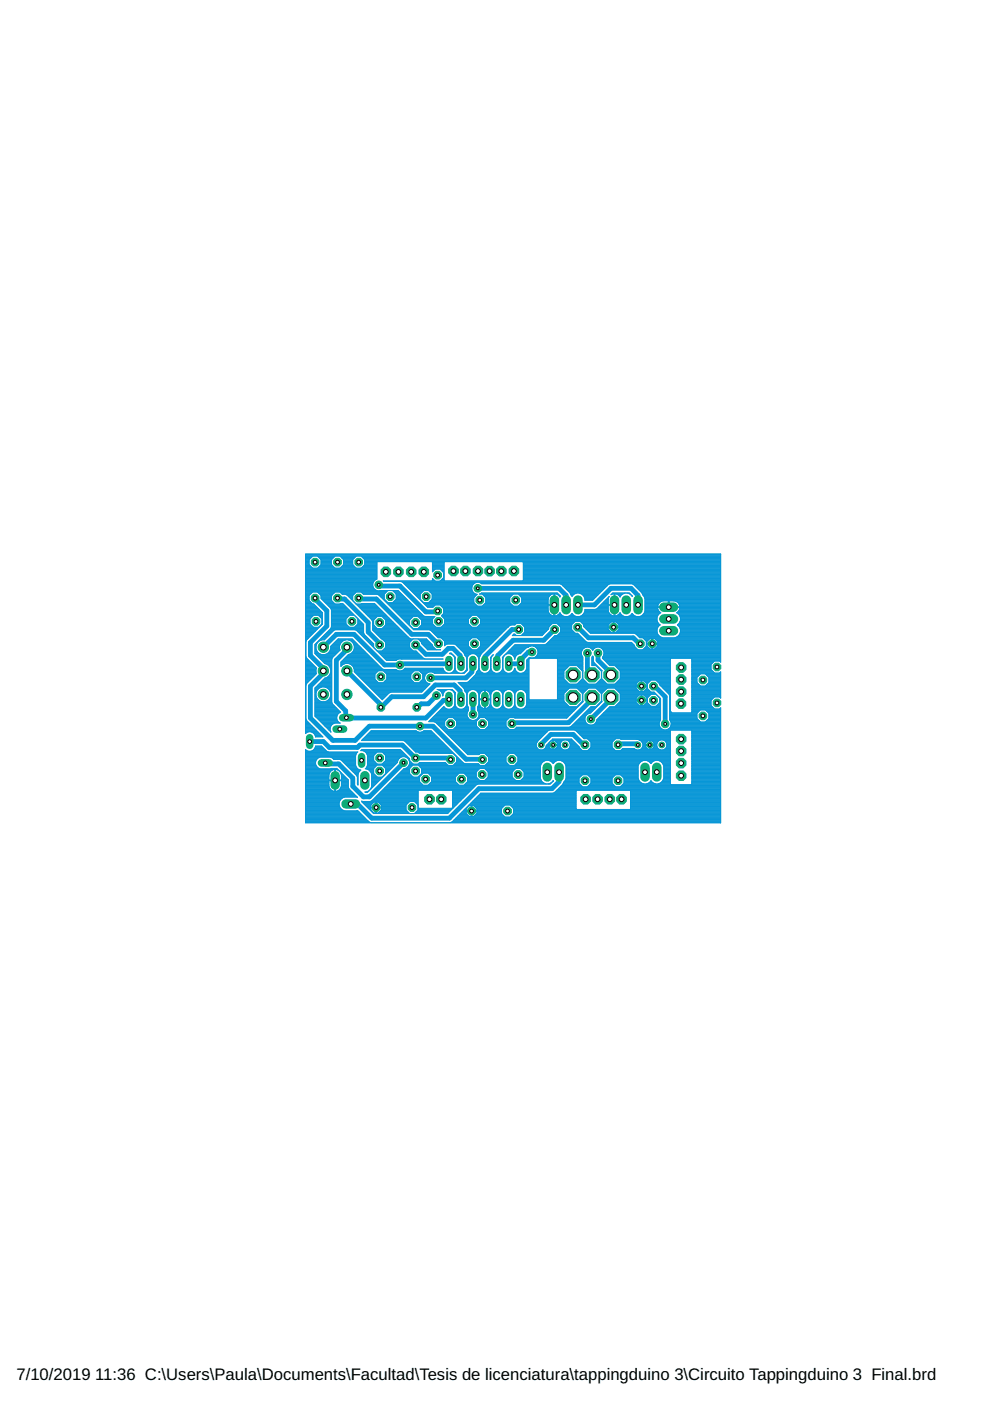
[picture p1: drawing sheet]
<svg xmlns="http://www.w3.org/2000/svg" width="210mm" height="297mm" viewBox="0 0 210 297" stroke-linecap="round" stroke-linejoin="round" font-family="sans-serif">
<defs><g id="words">
<g font-size="3.5">
<text x="3.5" y="292.5">7/10/2019</text>
<text x="20.2" y="292.5">11:36 C:\Users\Paula\Documents\Facultad\Tesis de licenciatura\tappingduino 3\Circuito Tappingduino 3 Final.brd</text>
</g>
</g></defs>
<g fill="none" stroke="#0696d7" stroke-width=".21">
<path d="M64.8 118h88M64.8 120h1M64.8 119.9h.9M64.8 119.8h.8M64.8 119.6h.7M64.8 119.5h.7M64.8 119.4h.7M64.8 119.3h.7M64.8 119.1h.7M64.8 119h.7M64.8 118.9h.7M64.8 118.8h.7"/>
<path d="M64.8 118.7h.7M64.8 118.6h.8M64.8 118.4h1M64.8 118.3h1.1M64.8 118.2h1.2M64.8 118.1h1.3M64.8 117.8h88M64.8 117.7h88M64.8 117.6h88M65.5 118.7v1l.8 .8M66.3 117.9l-.8 .8M67.3 117.9l.8 .8"/>
<path d="M67.5 118.1h3.4M67.6 118.2h3.2M67.7 118.3h2.9M67.8 120h2.8M67.9 118.4h2.6M67.9 119.9h2.6M68 118.6h2.4M68 119.8h2.3M68.1 118.7v1l-.8 .8M68.1 119.6h2.2M68.1 119.5h2.2M68.1 119.4h2.2"/>
<path d="M68.1 119.3h2.2M68.1 119.1h2.2M68.1 119h2.2M68.1 118.9h2.2M68.1 118.8h2.2M68.1 118.7h2.2M70.3 118.7v1l.7 .8M71 117.9l-.7 .8M72.1 117.9l.7 .8M72.2 118.1h3.2M72.4 118.2h2.8M72.5 118.3h2.6"/>
<path d="M72.5 120h2.6M72.6 118.4h2.4M72.7 119.9h2.3M72.7 118.6h2.2M72.8 119.8h2M72.8 118.7v1l-.7 .8M72.8 119.6h2M72.8 119.5h2M72.8 119.4h2M72.8 119.3h2M72.8 119.1h2M72.8 119h2"/>
<path d="M72.8 118.9h2M72.8 118.8h2M72.8 118.7h2M74.8 118.7v1l.7 .8M75.5 117.9l-.7 .8M76.6 117.9l.7 .8M76.7 118.1h76.1M76.9 118.2h75.9M77 118.3h75.8M77 120h2.9M77.1 118.4h75.7M77.2 119.9h2.7"/>
<path d="M77.2 118.6h75.6M77.3 119.8h2.6M77.3 118.7v1l-.7 .8M77.3 119.6h2.6M77.3 119.5h2.6M77.3 119.4h2.6M77.3 119.3h2.6M77.3 119.1h2.6M77.3 119h75.5M77.3 118.9h75.5M77.3 118.8h75.5M77.3 118.7h75.5"/>
<path d="M91.7 119.1h2.5M91.7 120h2.4M91.7 119.9h2.4M91.7 119.8h2.4M91.7 119.6h2.4M91.7 119.5h2.4M91.7 119.4h2.4M91.7 119.3h2.4M110.9 119.1h41.9M111 120h41.8M111 119.9h41.8M111 119.8h41.8"/>
<path d="M111 119.6h41.8M111 119.5h41.8M111 119.4h41.8M111 119.3h41.8M64.8 125.9h1.1M64.8 135.7h.2M64.8 125.5h17.1M64.8 128.1h1.7l1.8 1.8M64.8 128.3h2M64.8 130.6h1.5M64.8 130.7h1.4M64.8 129.2h2.8"/>
<path d="M64.8 128.8h2.5M64.8 128.7h2.3M64.8 135.2h.7M64.8 120.5h15.1M64.8 133h2.9M64.8 133.3h2.6M64.8 125.2h15.1M64.8 127.7h1.1M64.8 126h1M64.8 128h1.4M64.8 135.4h.5M64.8 138.5h.1"/>
<path d="M64.8 136.5h.1M64.8 133.5h2.4M64.8 139.8h.4M64.8 132.9h1.6M64.8 131.8h.9M64.8 123.1h14.6M64.8 139.5h.2M64.8 137h.1M64.8 132.2h.9M64.8 134.5h1.4M64.8 131.7h.9M64.8 136.4h.1"/>
<path d="M64.8 135.3h.6M64.8 137.6h.1M64.8 137.2h.1M64.8 139.9h.6M64.8 139.7h.3M64.8 139.4h.1M64.8 139.3h.1M64.8 139.2h.1M64.8 139h.1M64.8 138.9h.1M64.8 138.8h.1M64.8 138.7h.1"/>
<path d="M64.8 138.6h.1M64.8 138.3h.1M64.8 138.2h.1M64.8 138.1h.1M64.8 138h.1M64.8 137.8h.1M64.8 137.7h.1M64.8 137.5h.1M64.8 137.4h.1M64.8 137.1h.1M64.8 136.9h.1M64.8 136.8h.1"/>
<path d="M64.8 136.6h.1M64.8 136.3h.1M64.8 136.2h.1M64.8 136h.1M64.8 135.9h.1M64.8 135.8h.1M64.8 135.6h.3M64.8 135.1h.8M64.8 135h.9M64.8 134.8h1M64.8 134.7h1.2M64.8 134.6h1.3"/>
<path d="M64.8 134.3h1.5M64.8 134.2h1.7M64.8 134.1h1.8M64.8 134h1.9M64.8 133.9h2M64.8 133.8h2.1M64.8 133.6h2.3M64.8 133.4h2.5M64.8 133.1h2.7M64.8 132.8h1.5M64.8 132.7h1.3M64.8 132.5h1.2"/>
<path d="M64.8 132.4h1.1M64.8 132.3h1M64.8 132.1h.9M64.8 131.9h.9M64.8 131.6h.9M64.8 131.4h.9M64.8 131.3h.9M64.8 131.2h.9M64.8 131.1h1M64.8 131h1.2M64.8 130.9h1.3M64.8 130.5h1.7"/>
<path d="M64.8 130.4h3.5M64.8 130.2h3.5M64.8 130.1h3.5M64.8 130h3.5M64.8 129.9h3.5M64.8 129.8h3.4M64.8 129.6h3.3M64.8 129.5h3.2M64.8 129.4h3.1M64.8 129.3h2.9M64.8 129h2.7M64.8 128.9h2.6"/>
<path d="M64.8 128.6h2.2M64.8 128.4h2.1M64.8 128.2h1.9M64.8 127.8h1.3M64.8 127.6h1M64.8 127.5h.9M64.8 127.4h.8M64.8 127.2h.7M64.8 127.1h.7M64.8 127h.7M64.8 126.9h.7M64.8 126.7h.7"/>
<path d="M64.8 126.6h.7M64.8 126.5h.7M64.8 126.4h.7M64.8 126.3h.8M64.8 126.2h.9M64.8 125.8h1.2M64.8 125.7h1.3M64.8 125.4h17.2M64.8 125.3h17.3M64.8 125.1h14.8M64.8 124.9h14.7M64.8 124.8h14.5"/>
<path d="M64.8 124.7h14.4M64.8 124.6h14.4M64.8 124.5h14.3M64.8 124.3h14.3M64.8 124.2h14.2M64.8 124.1h14.2M64.8 124h14.2M64.8 123.9h14.2M64.8 123.7h14.2M64.8 123.6h14.3M64.8 123.5h14.3M64.8 123.4h14.4"/>
<path d="M64.8 123.3h14.4M64.8 123h14.7M64.8 122.9h14.9M64.8 122.8h15.1M64.8 122.7h15.1M64.8 122.5h15.1M64.8 122.4h15.1M64.8 122.3h15.1M64.8 122.2h15.1M64.8 122h15.1M64.8 121.9h15.1M64.8 121.8h15.1"/>
<path d="M64.8 121.7h15.1M64.8 121.6h15.1M64.8 121.5h15.1M64.8 121.3h15.1M64.8 121.2h15.1M64.8 121.1h15.1M64.8 121h15.1M64.8 120.8h15.1M64.8 120.7h15.1M64.8 120.6h15.1M64.8 120.4h1.4M64.8 120.2h1.3"/>
<path d="M64.8 120.1h1.2M64.9 136v3.2M64.9 139.2l.1 .3M65 135.7l-.1 .3M65 139.5l2.1 2.1-.1 .9M65.7 131.2l.8-.7h1l.8 .7M65.7 131.2v1.1l.8 .7M66.3 125.5l-.8 .8v1l.8 .8M66.8 136.6v2M66.8 138.6l2.1 2.1M66.8 138.5h.8M66.8 137h.2"/>
<path d="M66.8 137.6h.2M66.8 137.2h.2M66.8 138.6h.9M66.8 138.3h.6M66.8 138.2h.5M66.8 138.1h.4M66.8 138h.4M66.8 137.8h.3M66.8 137.7h.3M66.8 137.5h.2M66.8 137.4h.2M66.8 137.1h.2"/>
<path d="M66.8 136.9h.2M66.8 136.8h.3M66.8 136.6h.3M66.9 136.5h.3M66.9 138.7h1.1M67 138.8h4.1M67 136.4h.2M67.1 138.9h3.9M67.1 136.3h.2M67.2 139h3.7M67.2 136.2h.2M67.3 125.5l.8 .8"/>
<path d="M67.4 139.2h3.4M67.4 136h.1M67.4 120.4h3.6M67.5 139.3h3.1M67.5 125.7h3.4M67.5 135.9h.2M67.5 130.5h.8M67.5 120.2h3.3M67.6 125.8h3.2M67.6 139.4h2.9M67.6 135.8h.3M67.6 132.9h.2"/>
<path d="M67.7 138.6l.5 .2h.7l.5-.2M67.7 135.9a1.59 1.59 0 0 0 0 2.7M67.7 130.6h.6M67.7 120.1h3M67.7 125.9h3M67.7 139.5h2.7M67.8 132.8h.1M67.8 130.7h.5M67.8 126h2.7M67.8 139.7h2.6M67.9 135.6h1M67.9 132.7h.1"/>
<path d="M67.9 130.9h.4M67.9 126.2h2.5M68 139.8h2.4M68 135.4h1M68 132.5h.1M68 131h.3M68.1 126.9l2 2 .2 .4M68.1 126.3v.6M68.1 126.9h2.2M68.1 126.7h2.2M68.1 126.6h2.2M68.1 126.5h2.2"/>
<path d="M68.1 126.4h2.2M68.1 126.3h2.2M68.1 135.3h1M68.1 139.9h2.2M68.1 132.4h.2M68.2 131.1h.1M68.2 127h2.1M68.2 135.2h1M68.2 135.7l-.5 .2M68.2 132.3h.1M68.3 131.2v1.1l-.8 .7M68.3 131.8h.1"/>
<path d="M68.3 132.2h.1M68.3 131.7h.1M68.3 132.1h.1M68.3 131.9h.1M68.3 131.6h.1M68.3 131.4h.1M68.3 131.3h.1M68.3 131.2h.1M68.3 127.1h2M68.3 129.9v2.4l-3.3 3.4M68.3 135.1h1.1M68.4 127.2h1.9"/>
<path d="M68.5 135h1M68.5 127.4h1.8M68.6 134.8h1M68.7 127.5h1.7M68.7 134.7h1M68.8 127.6h1.7M68.8 134.6h1M68.9 127.7h1.8M68.9 134.5h1.1M69 127.8h1.8M69.1 134.3h1M69.1 138.7h2.1"/>
<path d="M69.2 128h1.7M69.2 134.2h1M69.3 128.1h3.5M69.3 134.1h1M69.4 128.2h3.5M69.4 138.6h2M69.4 134h1M69.4 138.6l.5-.5 .2-.6v-.5l1.6-1.6h3l6.3 6.4 .4 .1M69.5 128.3h3.5M69.6 138.5h1.9M69.6 133.9h1M69.6 128.4h3.6"/>
<path d="M69.7 133.8h1M69.7 138.3h1.9M69.7 128.6h3.6M69.8 133.6h1.1M69.8 138.2h1.9M69.9 128.7h3.5M69.9 138.1h1.9M69.9 133.5h7.2M70 138h2M70 128.8h3.5M70 137.8h2.1M70 133.4h7.1"/>
<path d="M70 137.7h2.1M70.1 137.6h1.9M70.1 128.9h3.5M70.1 137.2h1.9M70.1 137.5h1.9M70.1 137.4h1.9M70.1 137.1h1.9M70.1 133.3h7M70.2 137h1.8M70.2 129h3.5M70.2 133.1h6.9M70.2 129.2h3.7"/>
<path d="M70.2 133h6.9M70.3 129.3v3.6l-.2 .4-3.3 3.3M70.3 130.6h3.7M70.3 130.7h3.5M70.3 132.9h3.7M70.3 131.8h3M70.3 132.2h3M70.3 131.7h3M70.3 136.9h1.7M70.3 132.8h3.6M70.3 132.7h3.4M70.3 132.5h3.3"/>
<path d="M70.3 132.4h3.2M70.3 132.3h3.1M70.3 132.1h3M70.3 131.9h3M70.3 131.6h3M70.3 131.4h3M70.3 131.3h3M70.3 131.2h3M70.3 131.1h3.2M70.3 131h3.3M70.3 130.9h3.4M70.3 130.5h3.8"/>
<path d="M70.3 130.4h4.8M70.3 130.2h4.7M70.3 130.1h4.5M70.3 130h4.4M70.3 129.9h4.3M70.3 129.8h4.2M70.3 129.6h4.1M70.3 129.5h3.9M70.3 129.4h3.8M70.3 129.3h3.7M70.3 126.3v1l.7 .8M70.3 139.8v9.1l.2 .4"/>
<path d="M70.4 136.8h1.7M70.5 139.4l-.2 .4M70.5 136.6h1.6M70.6 136.5h1.6M70.8 136.4h1.4M70.9 136.3h1.4M71 136.2h1.4M71 125.5l-.7 .8M71.1 133.5l-.3 .2-2 2h-1.1M71.1 136h1.4M71.2 135.9h1.5M71.4 135.8h1.5"/>
<path d="M71.5 135.7h3.4M71.6 135.6h3.2M72.1 125.5l.5 .5h2.4M72.1 128.1l.6-.1 4.4 4.4v1.8l.1 .3 2 2M72.2 120.4h3.2M72.2 125.7h3.2M72.3 120.2h3M72.3 125.8h3M72.4 120.1h2.8M72.5 125.9h2.7M72.7 135.9a1.49 1.49 0 0 0-.6 1.9l-1.6 1.6M72.8 139.9h6.3"/>
<path d="M72.9 139.8h6.1M73 139.7h5.9M73.1 139.5h5.6M73.2 135.7l-.5 .2M73.2 139.4h5.4M73.3 126l.3 .2M73.3 131.2l.8-.7h1l.8 .7M73.3 131.2v1.1l.8 .7M73.4 139.3h5.1M73.5 139.2h4.9M73.6 126.2h1.3M73.6 126.2l5.3 5.2"/>
<path d="M73.6 139h4.7M73.7 126.3h1.1M73.7 138.9h4.4M73.8 126.4h1M73.9 138.8h4.1M73.9 135.7l.5 .2M73.9 126.5h.9M74.1 126.6h.7M74.1 138.7h3.8M74.2 135.8h.8M74.2 126.7h.6M74.3 126.9h.5"/>
<path d="M74.4 138.6h3.4M74.4 127h.4M74.4 135.9a1.59 1.59 0 0 1 0 2.7M74.4 138.6l-.5 .2-1.6 1.6M74.4 135.9h.7M74.5 138.5h3.2M74.5 127.1h.3M74.6 136h.6M74.7 138.3h2.8M74.7 127.2h.1M74.7 136.2h.7M74.8 126.3v1l.7 .8"/>
<path d="M74.8 127.4h.1M74.8 138.2h2.6M74.8 136.3h.7M74.9 136.4h.7M74.9 138.1h2.4M74.9 127.5h.1M75 136.5h.7M75 138h2.2M75 137.8h2M75 136.6h.8M75 127.6h.1M75.1 137.7h1.8"/>
<path d="M75.1 136.8h.9M75.1 137.6h1.7M75.1 136.9h1M75.1 137h1.1M75.1 137.2h1.4M75.1 137.5h1.6M75.1 137.4h1.5M75.1 137.1h1.2M75.1 127.7h.1M75.2 130.5h.1M75.2 133.5l.4 .2 6.4 6.3h2a1.24 1.24 0 0 1 1.2-.2h8.7l-3.8-.1-.6-.4M75.2 132.9h1.9"/>
<path d="M75.3 127.8h.1M75.3 130.6h.1M75.4 132.8h1.7M75.4 130.7h.1M75.4 128h.1M75.5 128.1h4M75.5 133.6h1.6M75.5 132.7h1.6M75.5 125.5l-.7 .8M75.5 130.9h.1M75.6 132.5h1.5M75.6 128.2h4.1"/>
<path d="M75.6 131h.1M75.7 133.8h1.4M75.7 132.4h1.4M75.8 128.3h4M75.8 131.1h.1M75.8 133.9h1.3M75.9 132.3h1.1M75.9 131.2v1.1l-.8 .7M75.9 131.8h.6M75.9 132.2h1M75.9 131.7h.5M75.9 132.1h.9"/>
<path d="M75.9 131.9h.7M75.9 131.6h.4M75.9 131.4h.3M75.9 131.3h.1M75.9 131.2h.1M75.9 128.4h4M75.9 134h1.2M76 128.6h4M76.1 134.1h1M76.1 128.7h4M76.2 134.2h.9M76.2 128.8h4"/>
<path d="M76.3 134.3h.9M76.3 128.9h4.1M76.4 134.5h.8M76.5 129h4M76.5 134.6h.8M76.6 125.5l.5 .5h4.4M76.6 128.1l.1-.1h2.7l7.4 7.3M76.6 129.2h4M76.6 134.7h.8M76.7 120.4h3.2M76.7 129.3h4M76.7 125.7h5.1"/>
<path d="M76.8 134.8h.7M76.8 120.2h3.1M76.8 129.4h4.1M76.8 125.8h4.9M76.9 135h.8M76.9 120.1h3M77 125.9h4.5M77 129.5h4M77 135.1h.8M77.1 129.6h4M77.1 135.2h.8M77.2 129.8h4"/>
<path d="M77.2 135.3h.8M77.3 129.9h4M77.4 135.4h.7M77.4 130h4M77.5 135.6h.8M77.6 130.1h4M77.6 135.7h.8M77.7 130.2h4M77.7 135.8h.8M77.8 130.4h4M77.9 135.9h.7M77.9 130.5h4"/>
<path d="M78 136h.7M78 130.6h4.1M78.1 136.2h.8M78.2 130.7h4M78.2 136.3h.8M78.3 130.9h1.5M78.3 136.4h.8M78.4 131h1.3M78.4 136.5h.8M78.5 131.1h1.1M78.6 136.6h.6M78.7 131.2h.8"/>
<path d="M78.7 136.8h.5M78.8 131.3h.6M78.8 136.9h.4M78.9 131.4l.1 .4M78.9 131.4h.3M78.9 137h.3M78.9 131.6h.3M79 131.7h.2M79 131.8v1.8l2.8 2.6v1.1l-.8 .7h-1l-.8-.7v-.8M79 133h.7M79 133.3h5.7M79 133.5h6"/>
<path d="M79 132.9h.6M79 131.8h.2M79 132.2h.2M79 133.4h5.8M79 133.1h.9M79 132.8h.5M79 132.7h.4M79 132.5h.2M79 132.4h.2M79 132.3h.2M79 132.1h.2M79 131.9h.2"/>
<path d="M79 123.7v.5M79 124.2l.6 .9M79.1 137.1h.1M79.1 133.6h6M79.2 137.2h.1M79.2 133.8h6M79.2 131.5v1l.8 .8M79.3 137.4h.1M79.3 133.9h6M79.4 137.5h.1M79.4 134h6M79.5 137.6h.1"/>
<path d="M79.5 134.1h6.1M79.6 125.1l.5 .2 4.3-.1 5.3 5.4 .4 .1M79.7 137.7h.1M79.7 134.2h6M79.8 137.8h.1M79.8 134.3h6M79.9 134.5h6M79.9 138h.1M80 130.7l-.8 .8M80 126l.3 .2 7.4 7.3h19.5M80 138.1h8.3M80 134.6h6"/>
<path d="M80.1 138.2h8.3M80.1 134.7h6.1M80.3 138.3h8.2M80.3 134.8h6M80.3 126.2h1.2M80.4 138.5h8.2M80.4 135h6M80.5 126.3h1M80.5 138.6h8.3M80.5 135.1h6M80.6 126.4h.9M80.6 135.2h6"/>
<path d="M80.6 138.7h8.3M80.7 126.5h.8M80.8 135.3h6M80.8 138.8h8.2M80.8 126.6h.7M80.9 135.4h9.5l1.3 1.4M80.9 138.9h8.2M80.9 126.7h.6M81 139h8.3M81 130.7l.8 .8M81 126.9h.5M81.1 138h6.4"/>
<path d="M81.1 139.2h8.3M81.1 135.6h6.4M81.1 133.1h3.5M81.2 130.9h1.1M81.2 137.8h6.2M81.2 127h.3M81.2 135.7h6.2M81.2 139.3h8.3M81.3 133h3.2M81.3 131h1.1M81.3 137.7h6M81.3 127.1h.3"/>
<path d="M81.3 139.4h8.3M81.3 135.8h5.9M81.4 123.3h71.4M81.4 123.3h3.6l.3 .1 5.4 5.4h1.1l.5-.5h1l.8 .7M81.4 132.9h2.9M81.4 131.1h1.1M81.4 127.2h.3M81.4 137.6h5.8M81.5 127l.7 .8M81.5 139.5h8.2M81.5 135.9h5.6M81.5 132.8h2.7"/>
<path d="M81.5 131.2h1.2M81.5 137.5h5.6M81.5 127.4h.3M81.6 139.7h8.4M81.6 136h5.4M81.6 132.7h2.5M81.6 131.3h1.2M81.7 137.4h5.3M81.7 127.5h.2M81.7 139.8h2.7M81.7 136.2h5.2M81.7 132.5h2.3"/>
<path d="M81.8 131.5v1l-.8 .8M81.8 136.5h5M81.8 131.8h1.5M81.8 137h5M81.8 132.2h1.8M81.8 131.7h1.3M81.8 136.4h5M81.8 137.2h5M81.8 137.1h5M81.8 136.9h5M81.8 136.8h5M81.8 136.6h5"/>
<path d="M81.8 136.3h5M81.8 132.4h2.1M81.8 132.3h2M81.8 132.1h1.7M81.8 131.9h1.6M81.8 131.6h1.2M81.8 131.4h1.1M81.8 127.6h.3M81.8 139.9h2.3M81.9 127.7h5M82 127.8h5M82.1 128h5.1"/>
<path d="M82.2 125.2l-.7 .8v1M82.3 128.1h5M82.4 128.2h5M82.5 128.3h5M82.6 128.4h5M82.7 128.6h5.1M82.9 128.7h5M83 128.8h5M83.1 128.9h5M83.2 129h5M83.3 125.2l.7 .8v1M83.3 129.2h5.1"/>
<path d="M83.4 125.3h1.1M83.4 127.6h3.4M83.5 129.3h5M83.5 125.4h1.1M83.5 127.5h3.2M83.6 125.5h1.2M83.6 129.4h5M83.7 127.4h2.9M83.7 129.5h5M83.7 125.7h1.2M83.8 127.2h2.6M83.8 129.6h5"/>
<path d="M83.8 125.8h1.2M83.9 127.1h2.4M83.9 125.9h1.2M83.9 129.8h5.1M84 127l-.7 .8M84 126h1.2M84 127h2.2M84 126.9h2.1M84 126.7h2M84 126.6h1.8M84 126.5h1.7M84 126.4h1.6"/>
<path d="M84 126.3h1.5M84 126.2h1.3M84.1 129.9h5M84.2 130h5M84.3 130.1h5M84.4 130.2h5.1M84.5 130.4h5.1M84.7 130.5h5M84.8 130.6h5.1M84.9 130.7h7.3l-.5 .5M85 130.9h2.5M85.2 131h2.1"/>
<path d="M85.2 123.4h67.6M85.3 131.1h1.9M85.4 131.2h1.7M85.4 123.5h15.6M85.5 131.3h1.5M85.5 123.6h15.2M85.6 131.4h1.2M85.7 123.7h14.8M85.7 131.6h1.1M85.8 123.9h14.6M85.9 131.7h.9M85.9 124h14.4"/>
<path d="M86 131.8h.8M86 124.1h14.2M86.1 131.9h.7M86.1 124.2h14M86.2 132.1h.6M86.3 124.3h13.8M86.4 132.2h.4M86.4 124.5h13.6M86.5 132.3h.3M86.5 124.6h13.5M86.6 132.4h.2M86.6 124.7h13.4"/>
<path d="M86.7 132.5h.2M86.7 124.8h13.3M86.8 135.3l.3 .1M86.8 131.5v1l.8 .8M86.8 132.7h.2M86.9 124.9h13.1M87 132.8h.1M87 125.1h13.1M87.1 132.9h.1M87.1 125.2h13M87.2 133h.2M87.2 125.3h2.5"/>
<path d="M87.3 133.1h.2M87.4 125.4h2.2M87.4 133.3h20M87.5 125.5h2M87.6 133.4h19.7M87.6 130.7l-.8 .8M87.6 125.7h1.8M87.7 125.8h1.6M87.8 125.9h1.4M87.9 126h1.2M88.1 126.2h1M88.2 126.3h.9"/>
<path d="M88.3 126.4h.8M88.4 126.5h.7M88.6 126.6h.5M88.6 130.7l.8 .8M88.7 126.7h.4M88.7 135.6h1.8M88.8 133.1h18.7M88.8 130.9h3.3M88.8 126.9h.3M88.8 135.7h1.8M88.9 133h18.8M88.9 131h3.1"/>
<path d="M88.9 127h.2M89 135.8h1.7M89 132.9h3.4M89 131.1h2.8M89 127.1h.2M89.1 127l.7 .8M89.1 135.9h1.8M89.1 132.8h3.1M89.1 131.2h2.6M89.2 127.2h.1M89.2 136h1.8M89.2 132.7h2.9"/>
<path d="M89.3 131.3h2.4M89.3 127.4h.1M89.3 136.2h1.8M89.4 132.5h2.6M89.4 131.4h2.3M89.4 131.5v1l-.8 .8M89.4 131.8h2.3M89.4 132.2h2.3M89.4 131.7h2.3M89.4 136.4h2M89.4 136.3h1.8M89.4 132.4h2.5"/>
<path d="M89.4 132.3h2.4M89.4 132.1h2.3M89.4 131.9h2.3M89.4 131.6h2.3M89.4 127.5h.2M89.5 136.5h2M89.5 127.6h.2M89.6 136.6h2M89.6 127.7h10.9M89.7 136.8h2M89.8 127.8h10.7M89.8 136.9h1.9"/>
<path d="M89.8 125.2l-.7 .8v1M89.9 128h10.8M89.9 137h1.8M90 128.1h10.8M90 137.1h1.8M90.1 128.2h10.8M90.2 137.2h1.7M90.3 128.3h1.9M90.3 137.4h1.8M90.4 128.4h1.7M90.4 137.5h1.8M90.5 128.6h1.5"/>
<path d="M90.5 137.6h1.8M90.6 128.7h1.3M90.7 137.7h1.7M90.9 125.2l.7 .8v1M91 125.3h9.2M91 133.5l.4 .2 1.5 1.5M91.1 127.6h9.4M91.1 125.4h9.1M91.2 127.5h9.3M91.2 125.5h9.1M91.2 133.6h15.8M91.3 127.4h9.2"/>
<path d="M91.3 125.7h9.1M91.4 133.8h15.5M91.4 127.2h9.1M91.5 125.8h9M91.5 127.1h9M91.5 133.9h15.3M91.6 125.9h9.2M91.6 127l-.7 .8M91.6 126h9.6M91.6 127h8.9M91.6 126.9h8.9M91.6 126.7h8.9"/>
<path d="M91.6 126.6h8.9M91.6 126.5h9.1M91.6 126.4h9.2M91.6 126.3h9.3M91.6 126.2h9.4M91.7 134h15M91.7 121.2l.6-.5h1l.8 .7M91.7 120.5h2.4M91.7 121.2l-.1-2.1h-11.6l-.1 3.7-.7 .5-.2 .4M91.7 122.6l-.1 .5M91.7 123h.4M91.7 122.9h.3"/>
<path d="M91.7 122.8h.1M91.7 122.7h.1M91.7 121.2h.1M91.7 121.1h.2M91.7 121h.3M91.7 120.8h.4M91.7 120.7h.5M91.7 120.6h2.4M91.7 120.4h2.4M91.7 120.2h2.4M91.7 120.1h2.4M91.7 131.2v1.1l.8 .7"/>
<path d="M91.7 136.8v.2l.8 .8M91.8 134.1h14.8M91.9 134.2h14.5M92 134.3h14.3M92.1 134.5h14.1M92.2 123.1h-10.9l.1 .2M92.3 134.6h13.8M92.4 134.7h13.6M92.5 134.8h13.3M92.6 135h13.1M92.8 135.1h12.8M92.9 135.2h12.6"/>
<path d="M93.4 128.3h7.6M93.4 123.1h59.4M93.4 120.7h.7M93.4 137.8h-2.7l-2.1-2.3h-1l-.8 .7v1.1l.8 .7h.6l1.3 1.3M93.4 137.8h.1M93.5 128.4h7.6M93.5 135.2l.8 .8v.9l.5-.4M93.5 123h.6M93.5 120.8h.6M93.6 128.6h22.6M93.6 132.9h6.4M93.6 135.3h6.4"/>
<path d="M93.6 121h.5M93.6 122.9h.5M93.7 130.6h6.2M93.7 130.5h6.4M93.7 128.7h22.5M93.7 135.4h6.2M93.7 132.8h6.2M93.7 122.8h.4M93.7 121.1h.4M93.8 130.7h6M93.8 130.4h23M93.9 128.8h22.3"/>
<path d="M93.9 135.6h5.8M93.9 132.7h5.8M93.9 122.7h.2M93.9 121.2h.2M93.9 130.9h5.8M93.9 130.2h22.7M94 128.9h22.2M94 135.7h5.6M94 132.5h5.6M94 121.3h.1M94 122.5h.1M94 131h5.6"/>
<path d="M94 130.1h22.5M94.1 129.2h22.1M94.1 129v1.1l-.5 .5 .7 .6M94.1 121.4v1.1l-.8 .7h-1l-.6-.6M94.1 130h22.3M94.1 129.9h22.3M94.1 129.8h22.2M94.1 129.6h22.1M94.1 129.5h22.1M94.1 129.4h22.1M94.1 129.3h22.1M94.1 129h22.1"/>
<path d="M94.1 122.4h.1M94.1 122.3h.1M94.1 122.2h.1M94.1 122h.1M94.1 121.9h.1M94.1 121.8h.1M94.1 121.7h.1M94.1 121.6h.1M94.1 121.5h.1M94.1 135.8h5.4M94.1 132.4h5.4M94.1 131.1h5.4"/>
<path d="M94.2 135.9h5.2M94.2 123.1v-4h16.6v4M94.2 132.3h5.2M94.3 136.5h5M94.3 131.2v1.1l-.8 .7M94.3 131.8h5M94.3 132.2h5M94.3 131.7h5M94.3 136.4h5M94.3 136.9h.1M94.3 136.8h.1M94.3 136.6h.3"/>
<path d="M94.3 136.3h5M94.3 136.2h5M94.3 136h5M94.3 132.1h5M94.3 131.9h5M94.3 131.6h5M94.3 131.4h5M94.3 131.3h5M94.3 131.2h5M95.3 138.6h.5M95.4 138.5h.3l.9 .9-.1 .2a1.23 1.23 0 0 0-1.2-1zM95.7 138.7h.2"/>
<path d="M95.9 138.8h.1M96 138.9h.1M96.2 139h.1M96.2 136.5l.4 .2 1.8 1.7M96.3 139.2h.1M96.3 139.3h.2M96.4 139.4h.1M96.4 139.5h.1M96.5 139.6v2.1M96.5 139.9h.1M96.5 139.8h.1M96.5 139.7h.1"/>
<path d="M96.5 136.6h2.8M96.7 136.8h2.6M96.8 136.9h2.5M96.9 137h2.4M97 137.1h2.4M97.2 137.2h2.4M97.3 137.4h2.4M97.4 137.5h2.4M97.5 137.6h2.4M97.6 137.7h2.5M97.8 137.8h5M97.9 138h4.8"/>
<path d="M98 138.1h4.6M98.1 138.2h4.4M98.3 138.3h4M98.4 138.4l.6 1.2M98.4 138.5h3.8M98.4 138.6h3.7M98.5 138.7h1.3M98.5 138.8h1M98.6 138.9h.8M98.7 139h.6M98.8 139.2h.4M98.8 139.3h.3"/>
<path d="M98.9 139.4h.2M99 139.5h.1M99 139.6a1.3 1.3 0 0 1 1.3-1 1.3 1.3 0 0 1 1.2 1M99 139.6v2.1M99 139.8h.1M99 139.9h.1M99 139.7h.1M99.3 131.2v1.1l.8 .7M99.3 131.2l.8-.7h1l.8 .7M100 124.5a1.26 1.26 0 0 1 2.1-.7h16.6l.4 .1 1.8 1.8 .1 .3M100 124.5a1.26 1.26 0 0 0 1.2 1.5l-.7 .7M100.1 135.2l-.8 .8v1l.8 .8h1l.8-.8v-1l-.8-.8"/>
<path d="M100.5 126.7v1.1M100.5 127.8l.7 .7h1.1l.7-.7M100.8 138.7h1.2M101 138.8h.9M101.1 138.9h.8M101.2 137.7h1.7M101.2 130.5h15.8M101.2 135.3h4.1M101.2 132.9h6.6M101.2 139h.6M101.3 130.6h18.2M101.3 137.6h1.8"/>
<path d="M101.3 135.4h3.9M101.3 139.2h.4M101.4 132.8h6.5M101.4 130.7h38M101.4 139.3h.3M101.4 137.5h1.8M101.5 139.4h.1M101.5 135.6h3.6M101.5 132.7h6.5M101.5 139.5h.1M101.5 137.4h1.8M101.5 130.9h37.8"/>
<path d="M101.5 139.6v2.1M101.5 139.9h.1M101.5 139.7h.1M101.5 139.8h.1M101.6 135.7h3.4M101.6 132.5h6.7M101.6 123.5h51.2M101.6 137.2h1.8M101.6 131h37.7M101.7 135.8h3.2M101.7 132.4h7.6M101.7 131.1h37.6"/>
<path d="M101.8 137.1h1.7M101.8 125.9h15.5M101.8 139l-.3 .6M101.8 135.9h3M101.8 132.3h7.6M101.9 131.2v1.1l-.8 .7M101.9 136.5h2.2M101.9 131.8h20M101.9 137h1.8M101.9 132.2h19.6M101.9 131.7h37.5M101.9 136.4h2.4"/>
<path d="M101.9 136.9h1.9M101.9 136.8h2M101.9 136.6h2.1M101.9 136.3h2.5M101.9 136.2h2.6M101.9 136h2.7M101.9 132.1h19.7M101.9 131.9h19.8M101.9 131.6h37.4M101.9 131.4h37.4M101.9 131.3h37.4M101.9 131.2h37.4"/>
<path d="M101.9 123.6h50.9M102 138.7l-.2 .3M102 125.8h16.2M102.1 123.7h50.7M102.3 126h6.5M102.3 128.4h6.5M102.4 128.3h6.2M102.4 126.2h6.2M102.6 126.3h5.9M102.6 128.2h5.9M102.7 126.4h5.7M102.7 128.1h5.7"/>
<path d="M102.8 128h5.5M102.8 126.5h5.5M102.9 126.6h5.3M102.9 127.8h5.3M103 126.7v1.1M103 127.7h5.1M103 127.6h5.1M103 127.5h5.1M103 127.4h5.1M103 127.2h5.1M103 127.1h5.1M103 127h5.1"/>
<path d="M103 126.9h5.1M103 126.7h5.1M104 139.4l.1 .2M104 139.4h.1M104 139.5h.1M104.1 139.6v2.1M104.1 139.7h.1M104.1 139.8h.1M104.1 139.9h.1M104.1 139.3h.1M104.2 139.2h.1M104.4 139v.1"/>
<path d="M104.5 138.9h.1M104.6 138.8l-.6 .6M104.6 138.8h.1M104.6 138.8l-.5 .8M106.5 139.4h.2M106.6 139.5h.1M106.6 139.6a1.3 1.3 0 0 1 1.3-1 1.3 1.3 0 0 1 1.2 1M106.6 139.6v2.1M106.6 139.9h.1M106.6 139.8h.1M106.6 139.7h.1M106.6 139.3h.1"/>
<path d="M106.7 139.2h.1M106.8 139h.1M107 138.9h.1M107.1 138.8h.1M107.2 138.7h.2M107.3 138.6h3M107.4 138.5h3.1M107.6 138.3h3M107.7 138.2h3M107.7 132.9v.1M107.8 138.1h3M107.9 138h3.1"/>
<path d="M108.1 137.8h3M108.1 127.8l.7 .7h1.1l.7-.7M108.1 126.7l.7-.7h1.1l.7 .7M108.1 126.7v1.1M108.2 137.7h3M108.3 137.6h3M108.4 138.7h1.5M108.4 137.5h3M108.5 137.4h3.1M108.6 138.8h1.1M108.6 137.2h3.4M108.7 134.7h.7"/>
<path d="M108.7 138.9h.9M108.8 137.1h3.4M108.8 134.6h.5M108.9 139h.5M108.9 137h3.6M109 139.2h.3M109 139.3h.3M109 136.9h25.5M109.1 139.4h.1M109.1 139.5h.1M109.1 139.6v.2M109.1 139.8h.1"/>
<path d="M109.1 139.7h.1M109.1 136.8h25.4M109.5 132.2l-.3 .3-1.2 .2-6 6M109.9 126h7M109.9 128.4h6.3M110.1 128.3h7.5v2.3l1-.5M110.1 126.2h6.6M110.2 126.3h6.4M110.2 128.2h7.3M110.3 126.4h6.2M110.3 128.1h5.9M110.4 128h5.8"/>
<path d="M110.4 126.5h6M110.5 132.2l.8 .8M110.5 126.6h5.8M110.6 134.7h4.4M110.6 127.8h5.6M110.6 132.3h6.4M110.6 127.7h5.6M110.6 126.7v1.1M110.6 127.6h5.6M110.6 127.5h5.6M110.6 127.4h5.6M110.6 127.2h5.6"/>
<path d="M110.6 127.1h5.6M110.6 127h5.6M110.6 126.9h5.6M110.6 126.7h5.7M110.7 134.6h4.4M110.7 132.4h6.2M110.8 134.5h4.4M110.8 132.5h6M110.9 134.3h4.4M111 120.5h41.8M111 132.7h5.6M111 123h41.8"/>
<path d="M111 122.9h41.8M111 122.8h41.8M111 122.7h41.8M111 122.5h41.8M111 122.4h41.8M111 122.3h41.8M111 122.2h41.8M111 122h41.8M111 121.9h41.8M111 121.8h41.8M111 121.7h41.8M111 121.6h41.8"/>
<path d="M111 121.5h41.8M111 121.3h41.8M111 121.2h41.8M111 121.1h41.8M111 121h41.8M111 120.8h41.8M111 120.7h41.8M111 120.6h41.8M111 120.4h41.8M111 120.2h41.8M111 120.1h41.8M111 134.2h4.4"/>
<path d="M111.1 132.8h5.4M111.2 134.1h4.3M111.2 132.9h5.2M111.3 133h5M111.3 133.3h5M111.3 133.5h4.9M111.3 134l-.8 .7h-1l-.3-.2M111.3 133v1M111.3 134h4.4M111.3 133.9h4.5M111.3 133.8h4.6M111.3 133.6h4.7"/>
<path d="M111.3 133.4h5M111.3 133.1h5M111.7 139.9h.4M111.9 139.8h.2M112 139.7h.2M112.1 139.5h11.5M112.1 139.7v8.6M112.1 139.7h6.1v8.6h-6.1M112.2 139.4h.1M112.5 139.5l-.3-.1-.5 .6v1.7a1.29 1.29 0 0 1-2 .9M113.1 137h21.4M113.3 139.4h10.3"/>
<path d="M113.4 137.1h21.2M113.5 139.3l-.4 .2M113.5 139.3h10M113.6 137.2h10.6M113.6 139.2h9.8M113.7 137.4h10.2M113.8 139h9.6M113.8 137.5h9.9M113.9 137.5a1.44 1.44 0 0 0-2.1-.2l-.3 .1-1.2 1.2a1.22 1.22 0 0 0-1.2 1M113.9 137.5l.2 .5M113.9 138.9h9.4M113.9 137.6h9.7"/>
<path d="M113.9 138.8h9.4M114 137.7h9.5M114 138.7h9.3M114 137.8h9.4M114 138.6h9.3M114 138h9.4M114.1 138.5h9.2M114.1 138l-.2 1-.4 .3M114.1 138.3h9.2M114.1 138.2h9.2M114.1 138.1h9.2M115.6 136.6h18.7"/>
<path d="M115.8 136.5l-.3 .2h-6.3l-2.7 2.7 .1 .2M115.9 136.5h18.3M116 136.4h18.1M116.1 136.3h17.9M116.2 128.3v1.1M116.2 129.4l.1 .4M116.2 126.9v.2M116.2 136.2h8.3M116.3 129.8l.2 .3M116.3 133v.3l-1.4 1.5h-6.3l.3-.3h.3M116.4 136h7.8M116.4 126.5l-.2 .4"/>
<path d="M116.5 135.9h7.6M116.5 126.3l-.1 .2M116.5 130.1l.9 .5M116.6 135.8h7.4M116.7 135.7h7.2M116.8 135.6h6.9M117 135.4h6.6M117.1 132.2l-.8 .8M117.1 135.3h6.4M117.2 135.2h6.2M117.3 135.1h6M117.4 135h5.7"/>
<path d="M117.5 128.1h.1M117.5 125.9v4.7M117.5 129.2h.1M117.5 128.8h.1M117.5 128.7h.1M117.5 127.7h.1M117.5 126h.1M117.5 128h.1M117.5 130.5h.1M117.5 130.4h.1M117.5 130.2h.1M117.5 130.1h.1"/>
<path d="M117.5 130h.1M117.5 129.9h.1M117.5 129.8h.1M117.5 129.6h.1M117.5 129.5h.1M117.5 129.4h.1M117.5 129.3h.1M117.5 129h.1M117.5 128.9h.1M117.5 128.6h.1M117.5 128.4h.1M117.5 127.8h.1"/>
<path d="M117.5 127.6h.1M117.5 127.5h.1M117.5 127.4h.1M117.5 127.2h.1M117.5 127.1h.1M117.5 127h.1M117.5 126.9h.1M117.5 126.7h.1M117.5 126.6h.1M117.5 126.5h.1M117.5 126.4h.1M117.5 126.3h.1"/>
<path d="M117.5 126.2h.1M117.6 134.8h5.4M117.6 125.9v2.3h-1.4v-1.1M117.6 125.9l-.6 .1-.5 .3M117.6 125.9l1 .4M117.8 125.9h.5M118.1 130.5h1.1M118.1 132.2l.8 .8M118.2 126h.3M118.2 139.7h5.4M118.2 134.7h4.7M118.2 139.8h5.4"/>
<path d="M118.2 139.9h5.4M118.2 132.3h3.2M118.3 134.6h4.5M118.3 130.4h.8M118.3 132.4h2.9M118.3 126.2h.3M118.4 134.5h4.3M118.4 132.5h2.8M118.4 130.2h.6M118.5 126.3h.2M118.5 134.3h4M118.6 126.3l.1 .2"/>
<path d="M118.6 130.1l.1-.2 .5 .6M118.6 132.7h2.6M118.6 130.1h.2M118.6 126.4h.2M118.7 134.2h3.2M118.7 130h.1M118.7 132.8h2.5M118.7 126.5h.1M118.8 134.1h3M118.8 126.4l-.1 .1M118.8 126.4l-.7-.7h-16l-.5 .3h.7l.7 .7M118.8 126.4h.1"/>
<path d="M118.8 132.9h2.4M118.9 133h2.3M118.9 133.3h2.3M118.9 133.5h2.3M118.9 134l-.8 .7h-.5l-1.8 1.8M118.9 133v1M118.9 134h2.8M118.9 133.9h2.7M118.9 133.8h2.5M118.9 133.6h2.4M118.9 133.4h2.3M118.9 133.1h2.3"/>
<path d="M118.9 123.9h10.3M119.1 124h9.8M119.2 130.5l.5 .2M119.3 124.1h9.5M119.4 124.2h9.3M119.5 124.3h9.1M119.6 124.5h8.9M119.7 124.6h8.6M119.9 124.7h8.3M120 124.8h8.1M120.1 124.9h7.9M120.2 125.1h7.6"/>
<path d="M120.4 125.2h7.3M120.5 125.3h7.1M120.6 125.4h6.9M120.6 130.6h1.4M120.7 125.5h6.7M120.8 125.7h6.5M120.9 130.5l-.6 .2M120.9 130.5l.4-.4 .4 .4M120.9 130.5h.8M120.9 125.8h1.3M120.9 125.9h1M121 126h.6"/>
<path d="M121 126l.3 .4M121 130.4h.6M121.1 126.2h.4M121.1 130.2h.4M121.2 126.3h.2M121.2 133.5l.8 .8h.4l1.8 1.8 .4 .1h9.3l1.3 1.6h1.1l.7-.8v-1l-.7-.8M121.2 130.1h.1M121.3 126.4a1.51 1.51 0 0 1 2.5 0M121.7 130.5l.5 .2M122 131.7l-.8 .8v1M122.9 125.8h4.2M123 131.7l.7 .8v.3l1.5 1.5h9.3l.3 .1 .8 .8"/>
<path d="M123.1 130.6h9.1M123.1 131.8h16.3M123.2 125.9h3.8M123.2 131.9h6.3M123.3 132.1h6.1M123.4 130.5l-.6 .2M123.4 130.5h6.4M123.4 126h3.5M123.5 132.2h5.8M123.5 139.2a1.28 1.28 0 0 1 .4-1.8 1.28 1.28 0 0 1 1.8 .5 1.28 1.28 0 0 1 1.8-.5 1.28 1.28 0 0 1 .4 1.8M123.5 139.2l.1 .1M123.5 130.4h6"/>
<path d="M123.5 126.2h3.3M123.6 139.3v2.9M123.6 132.3h5.6M123.6 130.2h5.8M123.7 126.3h2.9M123.7 132.4h5.4M123.7 132.8h5.2M123.7 132.7h5.2M123.7 132.5h5.2M123.7 130.1h5.6M123.8 126.4h2.7M123.8 132.9h15.7"/>
<path d="M123.8 130h5.4M123.8 126.5h2.6M123.9 129.9h5.2M123.9 126.6h2.4M123.9 133h6.1M123.9 129.8h5.1M123.9 126.7h2.3M124 129.6h5M124 126.9h2M124 129.5h5M124 129.4h4.9M124 129.3h4.9"/>
<path d="M124 127.2h1.7M124 127.1h1.8M124 127h1.9M124.1 133.1h4.8M124.2 133.3h4.7M124.3 133.4h4.6M124.4 133.5h4.6M124.5 133.6h4.6M124.7 133.8h4.5M124.8 133.9h4.5M124.9 137.2h1.6M124.9 134h4.6"/>
<path d="M125 134.1h4.6M125.1 137.4h1.1M125.1 134.2h14.3M125.3 137.5h.7M125.5 137.6h.4M125.5 139.8h.3M125.5 139.5h.3M125.5 139.3v1.8h1M125.5 139.9h.3M125.5 139.7h.3M125.5 139.4h.3M125.5 139.3h.3"/>
<path d="M125.6 137.7h.2M125.6 139.2l-.1 .1M125.6 139.2l.1-.1 .1 .2v.9M125.6 139.2h.1M125.6 137.8h.1M126.3 129.2h2.6M126.6 129h2.3M126.7 128.9h2.2M126.8 128.8h2.1M127 128.7h1.9M127.1 128.6h1.8M127.1 137.2h7.6"/>
<path d="M127.2 128.4h1.7M127.3 128.3h3.1v2.3M127.4 137.4h7.5M127.4 128.2h2.8M127.6 128.1h1.3M127.6 137.5h7.4M127.7 128h1.2M127.7 137.6h7.4M127.8 139.5h25M127.8 139.4h25M127.8 139.3h25M127.8 127.8h1.1"/>
<path d="M127.8 139.7h14.4M127.8 137.7h7.4M127.9 139.2l-.1 .4 1.5 1.5h12.8M127.9 139.2h24.9M127.9 137.8h24.9M127.9 127.7h1M127.9 139.8h14.2M127.9 139h24.9M128 138h24.8M128 138.9h24.8M128 138.1h24.8M128 138.8h24.8"/>
<path d="M128 138.2h24.8M128 127.6h.9M128.1 138.5h24.7M128.1 139.9h14M128.1 138.7h24.7M128.1 138.6h24.7M128.1 138.3h24.7M128.2 127.5h.7M128.3 127.4h.6M128.4 127.2h.5M128.5 127.1h.4M128.7 127h.3"/>
<path d="M128.8 126.9h.2M128.9 126.7h.1M128.9 128.3v1.1M128.9 129.4l.1 .4M129 126.6h.1M129 129.8l.3 .3M129.1 126.5l-2.5 2.6-.4 .1h-2.2l-.2 .9-.4 .4M129.1 126.5l-.2 .6M129.1 126.5h.1M129.3 130.1l.9 .5M129.5 126.1l.4-.4h3.5l.6 .7M129.6 131.8l-.7 .7v.4"/>
<path d="M129.7 126l-.1 .1a1.37 1.37 0 0 1 1.9 .5v-.2M129.7 125.9h.3M129.9 125.8h2.5M130 131.8v2.3h-.4l-.7-.6v-.4h2.3v.4l-.6 .6h-.4v-2.3M130 133.3h.2M130 133.5h.2M130 132.2h.2M130 134.1h.2M130 134h.2M130 133.9h.2M130 133.8h.2M130 133.6h.2"/>
<path d="M130 133.4h.2M130 133.1h.2M130 132.8h.2M130 132.7h.2M130 132.5h.2M130 132.4h.2M130 132.3h.2M130 132.1h.2M130 131.9h.2M130.2 133h9.3M130.2 125.9v4.7M130.2 128.1h.2"/>
<path d="M130.2 129.2h.2M130.2 128.8h.2M130.2 128.7h.2M130.2 127.7h.2M130.2 126h.2M130.2 128h.2M130.2 130.5h.2M130.2 130.4h.2M130.2 130.2h.2M130.2 130.1h.2M130.2 130h.2M130.2 129.9h.2"/>
<path d="M130.2 129.8h.2M130.2 129.6h.2M130.2 129.5h.2M130.2 129.4h.2M130.2 129.3h.2M130.2 129h.2M130.2 128.9h.2M130.2 128.6h.2M130.2 128.4h.2M130.2 127.8h.2M130.2 127.6h.2M130.2 127.5h.2"/>
<path d="M130.2 127.4h.2M130.2 127.2h.2M130.2 127.1h.2M130.2 127h.2M130.2 126.9h.2M130.2 126.7h.2M130.2 126.6h.2M130.2 126.5h.2M130.2 126.4h.2M130.2 126.3h.2M130.2 126.2h.2M130.4 125.9v2.3h-1.5v-1.1"/>
<path d="M130.6 125.9h1.5M130.6 131.8l.6 .7v.4M130.6 134.1h8.7M130.7 131.9h8.8M130.7 134h8.6M130.8 132.1h8.7M130.8 130.5l-.4 .1M130.8 133.9h8.5M130.8 130.5h1.1M130.9 126h1M130.9 132.2h8.7M131 133.8h8.3"/>
<path d="M131 132.3h8.7M131 130.4h.8M131.1 133.6h8.2M131.1 126.2h.7M131.1 132.4h8.8M131.2 133.5h8.1M131.2 130.2h.5M131.2 133.3h8.2M131.2 133.4h8.1M131.2 133.1h8.2M131.2 132.8h8.4M131.2 132.7h8.6"/>
<path d="M131.2 132.5h8.7M131.2 126.3h.5M131.3 130.1l-.5 .4M131.3 130.1l.2-.2 .5 .6M131.3 130.1h.3M131.3 126.4h.2M131.4 130h.1M131.4 126.5h.1M132 130.5l.5 .2M132.5 125.8l-1 .6M133.1 125.8l.5 .2 .4 .4M133.2 125.8h.3"/>
<path d="M133.4 130.6h1.3M133.5 125.9h.1M133.6 130.5l-.5 .2M133.6 130.5l.4-.4 .5 .4 .5 .2M133.6 130.5h.8M133.7 126h.1M133.8 130.4h.5M133.8 126.2h.1M133.9 130.2h.3M133.9 126.3h.1M134 130.1h.1M134 126.4h.1"/>
<path d="M134.2 123.9h18.6M134.4 124h18.4M134.5 124.1h18.3M134.6 124.2h18.2M134.7 134.3h4.7M134.7 124.3h18.1M134.9 134.5h4.6M134.9 124.5h17.9M135 124.6h17.8M135 134.6h4.5M135.1 124.7h17.7M135.1 134.7h4.6"/>
<path d="M135.2 134.8h4.6M135.2 124.8h17.6M135.3 124.9h17.5M135.4 135h4.5M135.5 125.1h17.3M135.5 135.1h4.6M135.6 135.2h17.2M135.6 125.2h17.2M135.7 125.3h17.1M135.8 125.4l-1.5-1.5-.3-.1h-4.7l-.3 .1-3.4 3.4h-1.6l-.2-.9M135.8 125.4l.4 .6M135.8 125.4h17"/>
<path d="M135.9 130.6h3.5M136 125.5h16.8M136.1 125.7h16.7M136.1 130.5l-.5 .2M136.1 130.5h3.4M136.1 125.8h16.7M136.2 125.9h16.6M136.2 126l.3 .4M136.2 126h16.6M136.2 130.4h3.4M136.3 126.2h16.5M136.3 137.7h16.5"/>
<path d="M136.4 135.3h16.4M136.4 130.2h3.3M136.4 126.3h16.4M136.4 137.6h16.4M136.5 135.4h1.2M136.5 130.1h3.3M136.5 126.4l.3 .5v2.6l-.7 1M136.5 126.4h16.3M136.6 137.5h1.1M136.6 130h3.3M136.6 126.5h16.2M136.6 129.9h3.5"/>
<path d="M136.6 135.6h1M136.6 126.6h16.2M136.7 137.4h.9M136.7 129.8h3.2M136.7 126.7h16.1M136.7 129.6h3.1M136.7 135.7h.8M136.7 126.9h16.1M136.8 128.1h2.8M136.8 128.3h2.7M136.8 129.2h2.7M136.8 128.7h16"/>
<path d="M136.8 127.7h3.1M136.8 128h2.9M136.8 129.5h2.9M136.8 129.4h2.8M136.8 129.3h2.7M136.8 129h2.6M136.8 128.9h2.6M136.8 128.6h2.6M136.8 128.4h2.6M136.8 128.2h2.7M136.8 127.8h3M136.8 127.6h3.3"/>
<path d="M136.8 127.5h3.5M136.8 127.4h16M136.8 127.2h16M136.8 127.1h16M136.8 127h16M136.8 137.2h.6M136.9 135.8h.5M136.9 137.1h.4M137 135.9h.3M137 136.5h15.8M137 137h.2M137 136.4h15.8"/>
<path d="M137 136.9h.2M137 136.8h.2M137 136.6h.2M137 136.3h.2M137 136.2h.2M137 136h.2M137.2 136v.4M137.2 136.6v.3M137.2 136.9l.6 .7M137.8 135.3l-.6 .7M138.2 135.7h.2M138.2 135.4h.2"/>
<path d="M138.2 137h.2M138.2 135.3v2.3M138.2 137.2h.2M138.2 137.5h.2M138.2 137.4h.2M138.2 137.1h.2M138.2 136.9h.2M138.2 136.8h.2M138.2 136.6h.2M138.2 136.3h.2M138.2 136.2h.2M138.2 136h.2"/>
<path d="M138.2 135.9h.2M138.2 135.8h.2M138.2 135.6h.2M138.4 135.3v2.3M138.8 135.3l.6 .7M138.9 135.4h13.9M138.9 137.5h13.9M139 135.6h13.8M139 137.4h13.8M139.1 135.7h13.7M139.2 137.2h13.6M139.2 135.8h13.6"/>
<path d="M139.3 137.1h13.5M139.3 133.4v.6l.2 .6M139.3 135.9h13.5M139.4 137h13.4M139.4 128.8l.1 .5M139.4 128.4v.3M139.4 136.6v.3l-.6 .7M139.4 136v.4M139.4 136.9h13.4M139.4 136.8h13.4M139.4 136.6h13.4M139.4 136.3h13.4"/>
<path d="M139.4 136.2h13.4M139.4 136h13.4M139.5 129.3l.4 .5M139.5 128.2l-.1 .2M139.5 132.9l-.2 .5M139.5 134.6l1 .6M139.6 128l-.1 .2M139.9 127.7l-.3 .3M139.9 129.8l.2 .1a1.47 1.47 0 0 0-.2 2.6M139.9 132.5h.1M139.9 132.5l-.4 .4M140.1 127.6l.3-.2h1.3v1.4h-4.9"/>
<path d="M140.1 127.6l-.2 .1M141.7 128.1h.2M141.7 128.3h.2M141.7 127.7h.2M141.7 128h.2M141.7 128.6h.2M141.7 128.4h.2M141.7 128.2h.2M141.7 127.8h.2M141.7 127.6h.2M141.7 127.5h.2M143.3 127.5h9.5"/>
<path d="M143.4 135.1h9.4M143.5 127.6a2.23 2.23 0 0 0-1.6-.2v1.4h10.9M143.5 127.6l.2 .1M143.5 129.9h9.3M143.5 127.6h9.3M143.6 132.5l.4 .4M143.6 132.5h.1M143.7 135h9.1M143.7 130h9.1M143.7 127.7l.1 .2M143.7 129.8l-.3 .1a1.46 1.46 0 0 1 .2 2.6M143.7 127.7h9.1"/>
<path d="M143.7 132.5h9.1M143.7 129.8h9.1M143.7 132.4h9.1M143.8 130.1h9M143.8 134.8h9M143.8 129.6h9M143.8 132.7h9M143.8 127.8h9M143.8 127.9l.2 .1M143.8 132.3h9M143.9 128h8.9M143.9 130.2h8.9"/>
<path d="M143.9 129.5h8.9M143.9 134.7h8.9M143.9 132.8h8.9M143.9 132.2h8.9M144 128v.2M144 128.1h8.8M144 129.4h8.8M144 134.6h8.8M144 130.4h8.8M144 128.2l.1 .2M144 134.6l-.4 .4-.5 .2M144 132.9l.3 .5v.6l-.3 .6"/>
<path d="M144 129.3l-.3 .5M144 132.9h8.8M144 129.3h8.8M144 128.2h8.8M144.1 132.1h8.7M144.1 128.3h8.7M144.1 129.2h8.7M144.1 134.5h8.7M144.1 130.5h8.7M144.1 128.4v.3M144.1 133h8.7M144.1 131.9h8.7"/>
<path d="M144.1 129h8.7M144.1 128.4h8.7M144.1 130.6h8.7M144.1 128.9h8.7M144.1 128.6h8.7M144.1 128.8l-.1 .5M144.1 131.8h8.7M144.1 134.3h8.7M144.1 133.1h8.7M144.2 130.7h8.6M144.2 133.3h8.6M144.2 134.2h8.6"/>
<path d="M144.2 131.7h8.6M144.2 134.1h8.6M144.2 130.9h8.6M144.3 133.4h8.5M144.3 131.6h8.5M144.3 133.5h8.5M144.3 134h8.5M144.3 133.9h8.5M144.3 133.8h8.5M144.3 133.6h8.5M144.3 131.4h8.5M144.3 131.3h8.5"/>
<path d="M144.3 131.2h8.5M144.3 131.1h8.5M144.3 131h8.5M146.7 139.7h6.1M146.7 139.8h6.1M146.7 139.7h-4.6v11.1l.4 .3M146.7 139.7l-.1 11.4M146.7 139.9h6.1M64.8 142.4h2.2M64.8 144.9h.2M64.8 146.8h.1M64.8 159.4h11.1l-.5 .8v2.1l.2 .4 .8 .6"/>
<path d="M64.8 153.3h.7M64.8 140.1h.8M64.8 159.3h4.5M64.8 159.2h.4M64.8 158.9h.1M64.8 155h2.4M64.8 153h.5M64.8 150.4h.1M64.8 147.5h.1M64.8 144.7h.4M64.8 148.4h.1M64.8 147.4h.1"/>
<path d="M64.8 149.6h.1M64.8 145.7h.1M64.8 141.9h2.2M64.8 141.7h2.3M64.8 140h.7M64.8 151.1h.1M64.8 154.8h2.3M64.8 152.8h.2M64.8 148.2h.1M64.8 144.2h.9M64.8 154.7h2.2M64.8 144.4h.8"/>
<path d="M64.8 145.6h.1M64.8 142.9h2.2M64.8 145.4h.1M64.8 141.1h1.8M64.8 145.1h.1M64.8 145.9h.1M64.8 159.9h10.7M64.8 159.8h10.8M64.8 159.7h10.8M64.8 159.5h11M64.8 159.1h.1M64.8 155.4h.1"/>
<path d="M64.8 155.3h.2M64.8 155.2h.5M64.8 155.1h2.5M64.8 154.6h2M64.8 154.5h1.9M64.8 154.3h1.8M64.8 154.2h1.7M64.8 154.1h1.5M64.8 154h1.4M64.8 153.9h1.3M64.8 153.8h1.2M64.8 153.6h1"/>
<path d="M64.8 153.5h.9M64.8 153.4h.8M64.8 153.2h.6M64.8 152.9h.3M64.8 152.7h.2M64.8 152.5h.1M64.8 152.4h.1M64.8 152.3h.1M64.8 152.2h.1M64.8 152.1h.1M64.8 152h.1M64.8 151.8h.1"/>
<path d="M64.8 151.7h.1M64.8 151.6h.1M64.8 151.5h.1M64.8 151.3h.1M64.8 151.2h.1M64.8 151h.1M64.8 150.9h.1M64.8 150.7h.1M64.8 150.6h.1M64.8 150.5h.1M64.8 150.3h.1M64.8 150.1h.1"/>
<path d="M64.8 150h.1M64.8 149.9h.1M64.8 149.8h.1M64.8 149.5h.1M64.8 149.4h.1M64.8 149.3h.1M64.8 149.2h.1M64.8 149.1h.1M64.8 148.9h.1M64.8 148.8h.1M64.8 148.7h.1M64.8 148.6h.1"/>
<path d="M64.8 148.3h.1M64.8 148.1h.1M64.8 148h.1M64.8 147.8h.1M64.8 147.7h.1M64.8 147.6h.1M64.8 147.2h.1M64.8 147.1h.1M64.8 147h.1M64.8 146.9h.1M64.8 146.6h.1M64.8 146.5h.1"/>
<path d="M64.8 146.4h.1M64.8 146.3h.1M64.8 146.2h.1M64.8 146h.1M64.8 145.8h.1M64.8 145.3h.1M64.8 145.2h.1M64.8 144.8h.3M64.8 144.6h.5M64.8 144.5h.6M64.8 144.1h1M64.8 144h1.1"/>
<path d="M64.8 143.9h1.3M64.8 143.7h1.4M64.8 143.6h1.5M64.8 143.5h1.6M64.8 143.4h1.7M64.8 143.3h1.9M64.8 143.2h2M64.8 143h2.1M64.8 142.8h2.3M64.8 142.7h2.3M64.8 142.5h2.2M64.8 142.3h2.2"/>
<path d="M64.8 142.2h2.2M64.8 142.1h2.2M64.8 141.8h2.2M64.8 141.6h2.2M64.8 141.5h2.1M64.8 141.3h2M64.8 141.2h1.9M64.8 141h1.6M64.8 140.9h1.5M64.8 140.7h1.4M64.8 140.6h1.3M64.8 140.5h1.2"/>
<path d="M64.8 140.4h1M64.8 140.3h.9M64.9 145.3v7.1M64.9 152.4l.1 .4 3.5 3.5-1.6-.1M64.9 159.1l.5 .2M65.9 159.3a1.25 1.25 0 0 0 1-1.1h1.3l1.1 1.1M66 155.2h1.4M66.1 159.2h3.1M66.3 155.3h1.2M66.4 159.1h2.6M66.5 155.4h1.2M66.5 158.9h2.4"/>
<path d="M66.6 155.6h1.2M66.6 158.8h2.2M66.7 155.7h1.2M66.7 158.7h2M66.8 155.8h1.2M66.8 146.8h.3M66.8 151.8l3.4 3.4M66.8 150.4h4.8M66.8 147.5h.2M66.8 148.4h.8M66.8 147.4h.2M66.8 149.6h4.1"/>
<path d="M66.8 151.1h5.2M66.8 148.2h.5M66.8 145.9h.8M66.8 158.6h1.8M66.8 151.8h4.6M66.8 151.7h4.7M66.8 151.6h4.7M66.8 151.5h4.8M66.8 151.3h4.9M66.8 151.2h5M66.8 151h5.4M66.8 150.9h5.3"/>
<path d="M66.8 150.7h5.2M66.8 150.6h5M66.8 150.5h4.9M66.8 150.3h4.7M66.8 150.1h4.6M66.8 150h4.4M66.8 149.9h4.3M66.8 149.8h4.2M66.8 149.5h4M66.8 149.4h3.8M66.8 149.3h3.7M66.8 149.2h3.6"/>
<path d="M66.8 149.1h3.6M66.8 148.9h3.6M66.8 148.8h3.5M66.8 148.7h1.2M66.8 148.6h.9M66.8 148.3h.7M66.8 148.1h.4M66.8 148h.4M66.8 147.8h.3M66.8 147.7h.3M66.8 147.6h.2M66.8 147.2h.2"/>
<path d="M66.8 147.1h.2M66.8 147h.2M66.8 146.9h.2M66.8 146.6h.3M66.8 146.5h.4M66.8 146.4h.4M66.8 146.3h.5M66.8 146.2h.6M66.8 146h.7M66.8 155.9h1.4M66.8 158.5h1.6M66.8 145.8h1.1"/>
<path d="M66.9 156h1.4M66.9 158.3h1.4M66.9 158.2h1.3M66.9 156.2h1.5M66.9 152h4.5M67 145.7h3.3M67 142.5l.1 .3M67 147.5l.2 .6M67 152.1h4.4M67.1 145.6h3.2M67.1 142.8l-2.1 2.1-.1 .4M67.1 152.2h4.3"/>
<path d="M67.2 148.1a1.61 1.61 0 0 0 2.7 0M67.2 145.4h3.1M67.3 152.3h4.1M67.3 145.3h3M67.4 152.4h4M67.5 145.2h2.8M67.5 152.5h4M67.6 145.1h2.7M67.6 152.7h3.9M67.7 144.9h2.6M67.8 152.8h3.8M67.8 144.8h2.5"/>
<path d="M67.9 152.9h3.7M67.9 144.7h2.4M68 153h3.7M68.1 144.6h2.2M68.1 153.2h3.8M68.2 144.5h2.1M68.2 140h2.1M68.2 145.7a1.58 1.58 0 0 0-1.2 1.8M68.3 144.4h2M68.3 140.1h2M68.3 153.4h2.5M68.4 144.2h1.9"/>
<path d="M68.5 140.3h1.8M68.5 153.5h2M68.5 144.1h1.8M68.6 140.4h1.7M68.6 153.6h1.8M68.7 144h1.6M68.7 140.5h1.6M68.7 153.8h1.6M68.8 143.9h1.5M68.8 140.6h1.5M68.8 153.9h1.4M68.9 140.7h.1"/>
<path d="M68.9 143.8l-2.1 2.1v5.9M68.9 143.8h.1M68.9 140.7a1.58 1.58 0 0 1 1.2 1.8M68.9 145.7a1.58 1.58 0 0 1 1.2 1.8M68.9 154h1.2M69 143.7h1.3M69 140.7h1.3M69.1 154.1h1M69.1 148.7h1.2M69.2 154.2h.8M69.2 145.8h1.1M69.3 159.3l.3 .1"/>
<path d="M69.3 143.6h1M69.3 154.3h.7M69.3 140.9h1M69.4 148.6h.9M69.4 154.5h.6M69.5 145.9h.8M69.5 143.5h.8M69.5 141h.8M69.6 148.4h.7M69.6 154.6h.4M69.6 146h.7M69.6 143.4h.7"/>
<path d="M69.6 141.1h.7M69.7 148.3h.6M69.7 154.7h.3M69.7 146.2h.6M69.7 143.3h.6M69.8 141.2h.5M69.8 154.8h.2M69.8 148.2h.5M69.8 146.3h.5M69.8 143.2h.5M69.9 141.3h.4M69.9 148.1h.4"/>
<path d="M69.9 155h.2M69.9 146.4h.4M69.9 143h.4M69.9 141.5h.4M70 148h.3M70 146.5h.3M70 142.9h.3M70 141.6h.3M70 154.8l.2 .4M70 147.8h.3M70 146.6h.3M70 142.8h.3"/>
<path d="M70 141.7h.3M70 155.1h.1M70 147.7h.3M70.1 146.8h.2M70.1 142.7h.2M70.1 141.8h.2M70.1 147.6h.2M70.1 146.9h.2M70.1 142.4h.2M70.1 142.5l-.2 .6-.5 .5-.5 .2M70.1 147.5h.2M70.1 147.4h.2"/>
<path d="M70.1 147.5l-.2 .6M70.1 141.9h.2M70.1 147.2h.2M70.1 147.1h.2M70.1 147h.2M70.1 142.5h.2M70.1 142.3h.2M70.1 142.2h.2M70.1 142.1h.2M70.1 155.2h.1M70.2 153.9l-.2 .9M70.5 149.3l1.7 1.7-.6 .5"/>
<path d="M70.5 153.5l-.3 .4M71 153.3l-.5 .2M71.4 152.4l.2 .5 .5 .4h-3.9M71.6 151.5l-.2 .9M72.3 140.4v.9a1.57 1.57 0 0 1 1.8-.5 1.57 1.57 0 0 1 1 1.6M72.3 141.1h.2M72.3 141.2h.1M72.3 141h.3M72.3 140.9h.5M72.3 140.7h.8M72.3 140.6h7.5M72.3 140.5h7.4"/>
<path d="M72.3 140.4h7.3M72.4 140.3h7.1M72.5 140.1h6.8M72.6 140h6.6M74 140.7h5.9M74.3 140.9h5.8M74.5 141h5.7M74.6 141.1h5.7M74.8 141.2h5.6M74.9 141.3h5.6M74.9 141.5h5.8M75 141.6h5.8"/>
<path d="M75 141.7h5.9M75.1 141.8h6M75.1 142.4h4.9M75.1 142.4l5.9 6 1.5-1.5 .4-.1M75.1 141.9h8.9a1.26 1.26 0 0 0 1.5 .1M75.1 142.3h5M75.1 142.2h9.3M75.1 142.1h9M75.2 142.5h4.7M75.4 142.7h4.4M75.5 142.8h4.2M75.6 142.9h3.9"/>
<path d="M75.7 143h3.8M75.8 143.2h3.7M76 143.3h3.5M76.1 143.4h3.4M76.2 143.5h3.3M76.3 143.6h3.2M76.4 143.7h3.1M76.6 143.9h2.9M76.6 159.1h8.4M76.7 144h2.8M76.8 156.9h16.5M76.8 144.1h2.8"/>
<path d="M76.9 156.8h16.3M76.9 144.2h2.8M77 159.2h8.2M77 156.7h16.1M77 144.4h2.8M77.1 156.5h15.9M77.2 144.5h2.7M77.2 159.3h8.1M77.2 156.4h15.7M77.3 144.6h2.8M77.4 156.3h15.4M77.4 144.7h2.8"/>
<path d="M77.4 159.4h8M77.5 156.2h15.1M77.5 144.8h13.2M77.6 159.5h2.3M77.6 156h14.9M77.6 144.9h13.4M77.7 159.7h2.1M77.7 155.9h14.7M77.7 159.8h1.9M77.8 145.1h13.3M77.8 159.9h1.7M77.8 155.8h14.5"/>
<path d="M77.9 145.2h13.1M78 155.7h14.2M78 145.3h12.8M78.1 155.6h13.9M78.1 145.4h12.6M78.2 155.4h13.7M78.3 145.6h12.3M78.3 155.3h13.5M78.4 145.7h12.1M78.4 155.2h10.3M78.5 145.8h11.9M78.6 155.1h9.8"/>
<path d="M78.6 145.9h11.7M78.7 155h9.5M78.7 154.9l-2.1 2.1h16.9M78.7 146h11.4M78.8 146.2h11.2M79 146.3h10.9M79.1 146.4h10.7M79.2 146.5h10.4M79.3 146.6h10.2M79.5 144v-1l.7-.8h1.1l.7 .8v1M79.5 144l.7 .7h1.1l.7-.7M79.6 146.9h3"/>
<path d="M79.7 147h2.7M79.8 147.1h2.5M79.9 147.2h2.3M80 159.4l-.8 .8v1M80.1 147.4h1.9M80.2 147.5h1.7M80.3 147.6h1.5M80.4 147.7h1.3M80.5 147.8h1.1M80.7 148h.7M80.8 148.1h.5M80.9 148.2h.3"/>
<path d="M81 159.4l.8 .8v1M81 148.3h.1M81.1 159.5h4.4M81.2 159.7h4.4M81.3 144.7h6.5M81.4 159.8h4.3M81.4 142.3h6.3M81.4 144.6h6.3M81.5 159.9h4.4M81.5 142.4h6.1M81.6 144.5h6M81.6 142.5h5.9"/>
<path d="M81.7 144.4h5.7M81.7 142.7h5.7M81.8 144.2h5.5M81.9 142.8h5.4M81.9 144.1h5.3M82 142.9h5.1M82 144h5.1M82 143.9h5.1M82 143.7h5.1M82 143.6h5.1M82 143.5h5.1M82 143.4h5.1"/>
<path d="M82 143.3h5.1M82 143.2h5.1M82 143h5.1M85.2 142.2h8.9M85.5 157l.4 .1 2.2 2.3M85.5 142.1h8.5M85.6 141.9h8.4M85.8 141.8h8.1M85.8 157.1h7.8M85.9 141.7h8l.2 .5 .4 .4M85.9 141.7l-.4 .3M85.9 141.7h.1"/>
<path d="M86 157.2h7.7M86.1 157.4h7.7M86.2 157.5h7.8M86.3 157.6h7.8M86.4 157.7h7.8M86.6 157.9h7.7M86.7 158h7.7M86.8 158.1h7.8M86.9 158.2h7.8M87 158.3h7.8M87.1 144v-1l.7-.8h1.1l.7 .8v1M87.1 144l.7 .7h1.1l.7-.7"/>
<path d="M87.2 158.5h7.7M87.3 158.6h7.7M87.4 158.7h7.8M87.5 158.8h7.8M87.6 158.9h7.8M87.8 159.1h7.7M87.9 159.2h7.8M88 159.3h7.8M88.1 159.4h7.8M88.2 154.9a1.22 1.22 0 0 0 1.7 0M88.6 159.4l.3 .3 7.2 .1 .7 .7M88.7 159.5h7.3"/>
<path d="M88.9 159.7h7.2M88.9 144.7h1.6M89 142.3h5.2M89 144.6h1.4M89.1 142.4h5.2M89.2 144.5h1.1M89.2 142.5h1.6M89.3 144.4h.9M89.3 142.7h1.3M89.4 144.2h.7M89.4 155.2h2.3M89.5 142.8h.9"/>
<path d="M89.5 144.1h.6M89.6 142.9h.7M89.6 144h.4M89.6 143.9h.4M89.6 143.7h.4M89.6 143.6h.4M89.6 143.5h.4M89.6 143.4h.5M89.6 143.3h.5M89.6 143.2h.6M89.6 143h.6M89.7 155.1h1.8"/>
<path d="M89.9 155h1.5M90 143.5a1.3 1.3 0 0 0 1.2 1.5l-1.8 1.8h-9.9M90.2 143l-.2 .5M90.6 142.7l-.4 .3M91 152.9h3.3M91.1 142.5l-.5 .2M91.1 152.8h3.3M91.1 152.8l-.2 .2h1.1l.4 .2M91.2 152.7h3.3M91.3 152.5h3.3M91.4 154.9l6.9 6.9 .3 .1M91.5 152.4h3.2"/>
<path d="M91.5 142.5l.5 .2M91.6 152.3h3.2M91.7 152.2h3.3M91.8 142.5h2.6M91.8 152.1h7.4M91.9 152h7.2M92 142.7h2.7M92.1 153h2.2M92.1 151.8h7M92.2 151.7h6.8M92.3 151.6h6.7M92.4 153.2l.2 .2"/>
<path d="M92.4 153.2h1.9M92.4 151.5h6.6M92.5 153.3h1.8M92.5 151.3h6.5M92.6 153.4h1.7M92.6 153.4l6.6 6.6h2.3l.3-.2h1l.8 .7M92.7 151.2h6.3M92.7 146.2h3.2l.7 .7M92.7 153.5h1.6M92.8 146.2l.8 .5M92.8 151.1h6.3M92.8 153.6h1.5"/>
<path d="M92.9 151h6.2M92.9 153.8h1.4M93 146.3h1.7M93 150.9h6.2M93.1 153.9h1.2M93.2 150.7h6M93.2 154h1.1M93.3 150.6h6M93.3 146.4h1.1M93.3 154.1h1.2M93.4 150.5h5.9M93.4 146.5h.9"/>
<path d="M93.4 154.2h1.2M93.5 150.4h5.8M93.5 146.6h.7M93.6 154.3h1.1M93.6 146.8h.5M93.6 146.7l.2 .8M93.6 150.3h1.1M93.7 154.5h1.1M93.7 146.9h.3M93.7 147h.3M93.7 150.1h.7M93.8 154.6h1.1"/>
<path d="M93.8 147.1h.2M93.8 147.4h.1M93.8 147.2h.1M93.9 147.5h-.1M93.9 150h.4M93.9 154.7h58.9M94 149.9h.2M94 154.8h22.4M94.1 146.7l-.2 .8h-.1M94.1 155h22.1M94.3 155.1h21.8M94.4 155.2h21.6"/>
<path d="M94.5 146.4l-.4 .3M94.5 142.6l.4 .1M94.5 155.3h21.3M94.6 155.4h21.1M94.8 155.6h20.8M94.9 155.7h20.6M94.9 150.4l-.8-.6-3 3M94.9 146.2l-.4 .2M95 155.8h20.3M95.1 155.9h20.1M95.2 159.7v.1M95.2 156h19.9"/>
<path d="M95.4 156.2h19.6M95.4 146.2l.5 .2M95.5 156.3h19.4M95.6 156.4h19.1M95.6 146.3h.4M95.7 142.7h1.6M95.7 150.3h1.5M95.7 156.5h18.9M95.8 156.7h18.7M95.9 146.4l.4 .3M95.9 142.6l-.5 .1M95.9 146.4h.2"/>
<path d="M95.9 142.5h1.1M95.9 150.1h1.1M96 156.8h18.4M96 142.4h.9M96 146.5h.2M96.1 150h.7M96.1 156.9h18.2M96.1 159.8h.1M96.1 152.2h3.1M96.1 146.6h.3M96.2 154.6h5.5M96.2 142.3h.6"/>
<path d="M96.2 149.9h.5M96.2 157h17.9M96.2 159.9h.2M96.2 152.3h3.1M96.3 146.8h.2M96.3 149.8l-.9 .6M96.3 146.7l.2 .5M96.3 149.8h.3M96.3 142.2h.3M96.3 154.5h5.3M96.3 146.9h.3M96.3 142.1h.3"/>
<path d="M96.3 149.6h.3M96.3 157.1h17.7M96.4 147h.1M96.4 141.9h.1M96.4 152.4h3.1M96.4 149.5h.1M96.4 154.3h5.1M96.4 149.4h.1M96.4 147.1h.1M96.4 141.8h.1M96.5 141.1h.1M96.5 149.4l-.2 .4"/>
<path d="M96.5 147.2v2.2M96.5 149.4l.1 .4M96.5 141.3v.1M96.5 141.7l.5 .9M96.5 148.9h.1M96.5 141.7l-.6 .9M96.5 149.1h.1M96.5 157.2h17.4M96.5 149.3h.1M96.5 149.2h.1M96.5 148.8h.1M96.5 148.7h.1"/>
<path d="M96.5 148.6h.1M96.5 148.4v.1M96.5 148.3v.1M96.5 148.2h.1M96.5 148.1h.1M96.5 148h.1M96.5 147.8v.1M96.5 147.7h.1M96.5 147.6h.1M96.5 147.5h.1M96.5 147.4h.1M96.5 147.2v.1"/>
<path d="M96.5 141.7h.1M96.5 141.6h.1M96.5 141.5h.1M96.5 141.2h.1M96.5 141h.1M96.5 140.9h.1M96.5 140.7v.1M96.5 140.6h.1M96.5 140.5h.1M96.5 140.4h.1M96.5 140.3h.1M96.5 140.1h.1"/>
<path d="M96.5 140h.1M96.5 152.5h3.1M96.5 154.2h4.8M96.6 157.4h17.2M96.6 146.9h.1M96.6 146.9l-.1 .3M96.6 152.7h3.3M96.6 149.8l.9 .6M96.6 154.1h4.6M96.7 157.5h17.1M96.7 152.8h4.4M96.8 154h4.3"/>
<path d="M96.8 153.3h4.2M96.8 153h4.2M96.8 157.6h16.9M96.8 153.9h4.2M96.8 153.8h4.2M96.8 153.6h4.2M96.8 153.5h4.2M96.8 153.4h4.2M96.8 153.2h4.2M96.8 152.9h4.2M96.9 157.7h16.8M97 142.6l.5 .1"/>
<path d="M97 157.9h16.7M97.2 158h16.5M97.3 144.8h14.8M97.3 158.1h16.4M97.4 144.9h14.7M97.4 158.2h16.3M97.5 145.1h14.6M97.5 158.3h16.2M97.6 158.5h16.2M97.6 145.2h14.5M97.7 145.3h14.4M97.8 158.6h16.1"/>
<path d="M97.9 145.4h14.2M97.9 158.7h16.1M98 145.6h14.1M98 158.8h16.1M98.1 145.7h14M98.1 158.9h16.3M98.2 142.7h.3M98.2 150.3h1.1M98.2 145.8h13.9M98.3 159.1h25.1M98.4 145.9l.1 .4M98.4 145.9h13.7"/>
<path d="M98.4 159.2h43.7M98.4 146h13.7M98.4 142.6l-.4 .1M98.4 142.5h.2M98.5 150.1h.8M98.5 146.2h13.6M98.5 159.3h43.6M98.5 146.3l.3 .4M98.5 146.4h1M98.5 146.3h1.3M98.6 146.5h.8M98.6 142.4h.1"/>
<path d="M98.6 150h.7M98.6 159.4h43.5M98.7 146.6h.6M98.7 142.3h.2M98.7 149.9h.6M98.7 159.5h43.4M98.8 149.8l-.8 .6M98.8 146.7l.2 .5M98.8 146.8h.4M98.8 149.8h.4M98.8 142.2h.2M98.8 159.7h43.3"/>
<path d="M98.8 146.9h.3M98.8 142.1h.3M98.9 149.6h.2M98.9 147h.2M98.9 141.9h.2M98.9 149.5h.2M99 149.4h.1M99 147.1h.1M99 141.8h.1M99 159.8h2.7M99 147.2v2.2M99 141.7l.1 .3"/>
<path d="M99 149.4l-.2 .4M99 140.7v.1M99 140.3h.1M99 141h.1M99 148.3v.1M99 141.7l-.6 .9M99 141.3v.1M99 147.5h.1M99 140.9h.1M99 149.4l.2 .4M99 149.3h.1M99 141.7h.1"/>
<path d="M99 149.2h.1M99 141.6h.1M99 149.1h.1M99 141.5h.1M99 148.9h.1M99 148.8h.1M99 141.2h.1M99 148.7h.1M99 141.1h.1M99 148.6h.1M99 148.4v.1M99 148.2h.1"/>
<path d="M99 140.6h.1M99 148.1h.1M99 140.5h.1M99 148h.1M99 147.8v.1M99 147.7h.1M99 140.1h.1M99 147.6h.1M99 140h.1M99 147.4h.1M99 147.2v.1M99 140.4h.1"/>
<path d="M99 151.2v.5M99 151.7l.2 .5M99.1 142v.1M99.1 142.1l-.7 .7-6.4-.1M99.1 159.9h2.5M99.2 149.8l.1 .2v.6M99.2 146.7l-.2 .5M99.2 150.7l-.2 .5M99.2 152.2l.4 .3 .5 .2M99.2 144.6h12.9M99.3 150.6l-.1 .1M99.4 144.5h12.7"/>
<path d="M99.5 146.4l.5-.2 1 .2M99.5 146.4l-.3 .3M99.5 144.4h12.6M99.7 144.2h12.4M99.8 144.1h12.3M99.9 144h12.2M100 143.9h12.1M100.1 143.7h12M100.3 143.6h11.8M100.4 143.5h11.7M100.5 143.4h11.6M100.6 143.3h11.5"/>
<path d="M100.7 146.3h4.2M100.7 152.7h.5M100.8 143.2h11.3M100.9 143l-1.6 1.5-.3 .2M100.9 143h11.2M100.9 142.9h11.2M101 142.8h11.1M101 146.4l.3 .3M101 146.4h1.4M101 142.7l-.1 .3M101 142.5v.2M101 152.5l-.5 .2"/>
<path d="M101 152.5h.4M101 142.7h1.3M101 142.5h1.1M101.1 146.5h1.1M101.1 142.4h.8M101.1 152.4h.4M101.2 146.6h.8M101.2 142.3h.6M101.3 150.4h20.7M101.3 150.6l.1 .1M101.3 149.9v.7M101.3 152.3h.3"/>
<path d="M101.3 150.6h20.5M101.3 150.5h20.6M101.3 150.3h3.5M101.3 150.1h1M101.3 150h.8M101.3 149.9h.7M101.3 146.7l.2 .5v2.2l-.2 .4M101.3 149.8v.1M101.3 146.8h.6M101.3 149.8h.6M101.3 142.2h.4M101.4 152.2l-.4 .3"/>
<path d="M101.4 150.7l.2 .5M101.4 152.2h.3M101.4 150.7h20.3M101.4 146.9h.4M101.4 142.1h.3M101.4 149.6h.4M101.4 150.9h20.1M101.4 152.1h18.9M101.4 147h.3M101.5 141.9h.1M101.5 149.5h.2M101.5 152h19"/>
<path d="M101.5 151h19.9M101.5 149.4h.2M101.5 147.1h.2M101.5 141.8h.1M101.5 151.1h19.8M101.5 151.8h19.1M101.5 147.5h.2M101.5 141.7l-.5 .8M101.5 141.2h.1M101.5 141.3l.1 .1M101.5 148.4h.2M101.5 147.4h.2"/>
<path d="M101.5 141.6h.1M101.5 140h.1M101.5 141.7l.6 .9M101.5 148.2h2.6M101.5 149.3h.2M101.5 141.7h.1M101.5 149.2h.2M101.5 149.1h.2M101.5 141.5h.1M101.5 148.9h.2M101.5 148.8h.2M101.5 148.7h.2"/>
<path d="M101.5 148.6h.2M101.5 141h.1M101.5 140.9h.1M101.5 148.3h1.2M101.5 140.6h.1M101.5 148.1h.2M101.5 140.5h.1M101.5 148h.2M101.5 140.4h.1M101.5 147.8h.2M101.5 140.3h.1M101.5 147.7h.2"/>
<path d="M101.5 147.6h.2M101.5 147.2h.2M101.5 141.1h.1M101.5 140.7l.1 .1M101.5 140.1h.1M101.6 151.2v.5M101.6 151.7l-.2 .5M101.6 151.7h19.1M101.6 151.6h19.2M101.6 151.5h19.3M101.6 151.3h19.5M101.6 151.2h19.6"/>
<path d="M101.7 149.2v-.8h2.2v.8M101.7 149.2v.3M101.7 149.5l.3 .5 .7 .2M101.8 146.9l-.1 1.3M102.1 142.6l.5 .1 .9-.1M102.2 146.5l-.4 .4M102.7 150.2h.1M102.7 146.3h.1M102.7 146.3l-.5 .2M102.7 146.8h.2M102.7 147.5h.2M102.7 148.4h.2"/>
<path d="M102.7 147.4h.2M102.7 149.6h.2M102.7 146.3v3.9M102.7 150.1h.2M102.7 150h.2M102.7 149.9h.2M102.7 149.8h.2M102.7 149.5h.2M102.7 149.4h.2M102.7 149.3h.2M102.7 149.2h.2M102.7 149.1h.2"/>
<path d="M102.7 148.9h.2M102.7 148.8h.2M102.7 148.7h.2M102.7 148.6h.2M102.7 148.1h.2M102.7 148h.2M102.7 147.8h.2M102.7 147.7h.2M102.7 147.6h.2M102.7 147.2h.2M102.7 147.1h.2M102.7 147h.2"/>
<path d="M102.7 146.9h.2M102.7 146.6h.2M102.7 146.5h.2M102.7 146.4h.2M102.8 159.8h5.2M102.9 150.2h.1M102.9 146.3v3.9M102.9 146.3h.1M102.9 152.2h5.1M102.9 148.3h1.2M102.9 146.3l.5 .2M102.9 154.6h5"/>
<path d="M103 159.9h4.9M103 152.3h4.8M103 154.5h4.8M103.1 152.4h4.6M103.1 154.3h4.6M103.2 146.4h1.4M103.2 152.5h4.4M103.3 142.7h1.6M103.3 154.2h4.3M103.3 150.1h1.3M103.4 152.7h4.1M103.4 154.1h4.1"/>
<path d="M103.4 146.5l.4 .4M103.4 146.5h1.1M103.5 152.8h3.9M103.5 150h1M103.5 154h3.8M103.5 142.5h1.1M103.6 153.3h3.7M103.6 153h3.7M103.6 153.9h3.7M103.6 153.8h3.7M103.6 153.6h3.7M103.6 153.5h3.7"/>
<path d="M103.6 153.4h3.7M103.6 153.2h3.7M103.6 152.9h3.7M103.6 146.6h.8M103.6 149.9h.7M103.7 142.4h.8M103.7 146.8h.5M103.7 149.8h.5M103.8 146.9l.1 1.3M103.8 146.9h.4M103.8 142.3h.6M103.8 149.6h.4"/>
<path d="M103.8 147h.4M103.9 149.5l-.4 .5-.6 .2M103.9 149.5h.2M103.9 149.4h.2M103.9 147.1h.2M103.9 142.2h.3M103.9 147.2h.2M103.9 147.4h.2M103.9 149.3h.2M103.9 142.1h.3M103.9 147.5h.2M103.9 148.4h.2"/>
<path d="M103.9 149.2v.3M103.9 149.2h.2M103.9 149.1h.2M103.9 148.9h.2M103.9 148.8h.2M103.9 148.7h.2M103.9 148.6h.2M103.9 148.1h.2M103.9 148h.2M103.9 147.8h.2M103.9 147.7h.2M103.9 147.6h.2"/>
<path d="M104 141.9h.2M104 141.8h.1M104.1 141.7a1.31 1.31 0 0 0 1.9 .9M104.1 141.7h.1M104.1 140.3h.1M104.1 141h.1M104.1 141.7l-.6 .9M104.1 141.6h.1M104.1 141.5h.1M104.1 141.3v.1M104.1 141.2h.1M104.1 141.1h.1"/>
<path d="M104.1 140.9h.1M104.1 140.7v.1M104.1 140.6h.1M104.1 140.5h.1M104.1 140.4h.1M104.1 140.1h.1M104.1 140h.1M104.3 149.8l.8 .6M104.3 146.7l-.2 .5v2.2l.2 .4M105.8 146.3h1.6M105.8 142.7h1.6M105.9 150.3h1.5"/>
<path d="M106 146.4a1.28 1.28 0 0 0-1.7 .3M106 146.4l.4 .3M106.1 146.4h1M106.1 142.5h1M106.1 150.1h1M106.2 146.5h.8M106.2 142.4h.8M106.2 150h.8M106.3 146.6h.6M106.3 149.9h.6M106.3 142.3h.6M106.4 146.8h.4"/>
<path d="M106.4 146.7l.2 .5M106.4 149.8h.4M106.4 142.2h.4M106.5 149.6h.2M106.5 146.9h.2M106.5 142.1h.2M106.5 141.9h.2M106.5 147h.2M106.5 149.5h.2M106.6 149.4h.1M106.6 147.1h.1M106.6 141.8h.1"/>
<path d="M106.6 141.7l-.6 .9M106.6 147.8v.1M106.6 148.6h.1M106.6 140.9h.1M106.6 147.2v2.2M106.6 149.4l.2 .4M106.6 149.4l-.6 .8-.4 .2M106.6 148.4v.1M106.6 141.7l.5 .9M106.6 149.3h.1M106.6 149.2h.1M106.6 149.1h.1"/>
<path d="M106.6 148.9h.1M106.6 148.8h.1M106.6 148.7h.1M106.6 148.3v.1M106.6 148.2h.1M106.6 148.1h.1M106.6 148h.1M106.6 147.7h.1M106.6 147.6h.1M106.6 147.5h.1M106.6 147.4h.1M106.6 147.2v.1"/>
<path d="M106.6 141.7h.1M106.6 141.6h.1M106.6 141.5h.1M106.6 141.3v.1M106.6 141.2h.1M106.6 141.1h.1M106.6 141h.1M106.6 140.7v.1M106.6 140.6h.1M106.6 140.5h.1M106.6 140.4h.1M106.6 140.3h.1"/>
<path d="M106.6 140.1h.1M106.6 140h.1M106.8 146.7l-.2 .5M106.8 149.8l.8 .6M107.1 142.6l.5 .1 1-.1M107.1 146.4l.5-.2 1 .2M107.1 146.4l-.3 .3M108.3 146.3h1.7M108.3 142.7h1.6M108.4 150.3h1.5M108.6 146.4l.3 .3M108.6 146.4h1.1"/>
<path d="M108.6 142.5h1.1M108.6 150.1h1.1M108.7 146.5h.9M108.7 142.4h.9M108.8 150h.7M108.8 146.6h.7M108.9 149.9h.5M108.9 142.3h.5M108.9 146.8h.4M108.9 146.7l.2 .5M109 149.8h.3M109 142.2h.3"/>
<path d="M109 149.6h.3M109 146.9h.3M109 142.1h.3M109.1 141.9h.1M109.1 147h.1M109.1 149.5h.1M109.1 159.8h33M109.1 152.2h11.1M109.1 149.4h.1M109.1 147.1h.1M109.1 141.8h.1M109.1 148.9h.1"/>
<path d="M109.1 148.8h.1M109.1 149.2h.1M109.1 141.7h.1M109.1 147.2v2.2M109.1 149.4l.2 .4M109.1 149.4l-.5 .8-.5 .2M109.1 147.6h.1M109.1 141.7l.6 .9M109.1 141.7l-.5 .9M109.1 149.3h.1M109.1 149.1h.1M109.1 148.7h.1"/>
<path d="M109.1 148.6h.1M109.1 148.4l.1 .1M109.1 148.3l.1 .1M109.1 148.2h.1M109.1 148.1h.1M109.1 148h.1M109.1 147.8l.1 .1M109.1 147.7h.1M109.1 147.5h.1M109.1 147.4h.1M109.1 147.2l.1 .1M109.2 154.6h31.2"/>
<path d="M109.2 159.9h32.9M109.3 154.5h31M109.3 146.7l-.2 .5M109.3 149.8l.9 .6M109.4 154.3h30.7M109.5 154.2h30.5M109.7 146.4a1.3 1.3 0 0 1 1.8 .3M109.7 146.4l-.4 .3M110.8 146.3h1.3M110.9 142.7h1.2M110.9 150.3h11.2M111.1 146.4h1"/>
<path d="M111.1 142.5h1M111.2 150.1h11.1M111.3 146.5h.8M111.3 142.4h.8M111.3 150h11.1M111.4 146.6h.7M111.4 142.3h.7M111.4 149.9h11.1M111.5 146.8h.6M111.5 146.7l.2 .5v2.2l-.6 .8-.4 .2M111.5 149.8h9.1M111.5 142.2h.6"/>
<path d="M111.5 149.6h9M111.5 146.9h.6M111.5 142.1h.6M111.6 141.9h.5M111.6 147h.5M111.6 149.5h8.8M111.6 147.1h.5M111.7 149.4h8.6M111.7 141.8h.4M111.7 140.1h.4M111.7 147.5h.4M111.7 148.4h7.8"/>
<path d="M111.7 147.4h.4M111.7 141.7h.4M111.7 140h.4M111.7 148.2h.4M111.7 141.1h.4M111.7 149.3h8.5M111.7 149.2h8.4M111.7 149.1h8.2M111.7 148.9h8.1M111.7 148.8h8M111.7 148.7h7.9M111.7 148.6h7.8"/>
<path d="M111.7 148.3h.5M111.7 148.1h.4M111.7 148h.4M111.7 147.8h.4M111.7 147.7h.4M111.7 147.6h.4M111.7 147.2h.4M111.7 141.6h.4M111.7 141.5h.4M111.7 141.3h.4M111.7 141.2h.4M111.7 141h.4"/>
<path d="M111.7 140.9h.4M111.7 140.7h.4M111.7 140.6h.4M111.7 140.5h.4M111.7 140.4h.4M111.7 140.3h.4M112.1 144.7h-15l1.3 1.2M113.7 157.7a1.08 1.08 0 0 0 .9 1.3 1.08 1.08 0 0 0 1.2-.9l1.4-1.4h3.9l1.7 1.6M113.9 157.4l-.2 .3M113.9 157.2v.2M114 157.1l-.1 .1M115.1 158.9h4.3"/>
<path d="M115.4 158.8h1.5M115.5 158.7h1.2M115.6 158.6h1M115.7 158.5h.8M115.7 158.3h.7M115.8 158.2h.6M115.8 158.1h.6M115.9 158h1.3M116 157.9h.4M116.1 157.7h.3M116.3 157.6h.1M116.4 158h1.8"/>
<path d="M116.4 157.9h1.8M116.4 158v.1M116.4 158v.2M116.4 157.5h.1M116.4 158.2l.3 .5 .5 .2M116.5 157.5l-.1 .4M116.5 157.4h.1M116.6 157.4l-.1 .1M116.6 154.7l-.4 .2-2.2 2.2M116.6 157.2h.1M116.7 157.1h.1M116.8 157.1l.4-.1v1.9"/>
<path d="M116.8 157.1l-.2 .3M116.9 157h2.4M117 156.9h4.3M117.1 156.8h4.1M117.2 158.9h.1M117.2 158.7h.2M117.2 158.8h.2M117.2 158.6h.2M117.2 158.5h.2M117.2 158.3h.2M117.2 158.2h.2M117.2 158.1h.2"/>
<path d="M117.2 157.9h.2M117.2 157.7h.2M117.2 157.6h.2M117.2 157.5h.2M117.2 157.4h.2M117.2 157.2h.2M117.2 157.1h.2M117.4 157v1.9l.5-.2 .3-.5M117.4 158h1.4M117.4 157l.3 .1M117.6 158.8h1.6M117.7 157.1l.3 .3"/>
<path d="M117.8 157.1h1.3M117.9 158.7h1.2M117.9 157.2h1.1M118 158.6h1M118 157.4l.2 .5M118 157.4h.9M118.1 158.5h.8M118.1 157.5h.8M118.2 158.3h.6M118.2 148.3h1.3M118.2 157.6h.6M118.2 142.4h1.3"/>
<path d="M118.2 144.9h2.4M118.2 146.8h1.6M118.2 140.1h5.4M118.2 147.5h1.3M118.2 144.7h2.2M118.2 147.4h1.3M118.2 145.7h16.7M118.2 141.9h1.7M118.2 141.7h1.9M118.2 140h5.4M118.2 148.2h1.3M118.2 144.2h1.7"/>
<path d="M118.2 144.4h1.8M118.2 145.6h19.1M118.2 142.9h1.3M118.2 145.4h17.7M118.2 141.1h5.4M118.2 145.1h16.7M118.2 145.9h16.7M118.2 158.2h.6M118.2 148.1h1.3M118.2 148h1.3M118.2 147.8h1.3M118.2 147.7h1.3"/>
<path d="M118.2 147.6h1.3M118.2 147.2h1.3M118.2 147.1h1.3M118.2 147h1.4M118.2 146.9h1.5M118.2 146.6h1.8M118.2 146.5h1.9M118.2 146.4h2M118.2 146.3h2.1M118.2 146.2h2.2M118.2 146h2.4M118.2 145.8h16.7"/>
<path d="M118.2 145.3h16.7M118.2 145.2h16.7M118.2 144.8h2.3M118.2 144.6h2M118.2 144.5h1.9M118.2 144.1h1.6M118.2 144h1.4M118.2 143.9h1.3M118.2 143.7h1.3M118.2 143.6h1.3M118.2 143.5h1.3M118.2 143.4h1.3"/>
<path d="M118.2 143.3h1.3M118.2 143.2h1.3M118.2 143h1.3M118.2 142.8h1.3M118.2 142.7h1.3M118.2 142.5h1.3M118.2 142.3h1.3M118.2 142.2h1.5M118.2 142.1h1.6M118.2 141.8h1.8M118.2 141.6h2M118.2 141.5h2.2"/>
<path d="M118.2 141.3h2.3M118.2 141.2h2.4M118.2 141h5.4M118.2 140.9h5.4M118.2 140.7h5.4M118.2 140.6h5.4M118.2 140.5h5.4M118.2 140.4h5.4M118.2 140.3h5.4M118.2 158.1h.6M118.2 157.7h.6M118.2 158v.2"/>
<path d="M118.2 158l.1 .1M118.2 157.9h.6M118.8 157.7a1.09 1.09 0 0 0 1 1.3 1.09 1.09 0 0 0 1.1-1.3M119.6 156.9l-.4 .1-.4 .7M120 156.9l.7 .5M120.2 158.9h3.1M120.4 157h1.1M120.5 158.8h2.6M120.5 157.1h1.1M120.6 158.7h2.4M120.6 157.2h1.1M120.7 141.1l-1.2 1.2v1.6l1.2 1.2"/>
<path d="M120.7 145.9l-1.2 1.1v1.7l1.2 1.1h1.6l1.2-1.1M120.7 158.6h2.2M120.7 157.4l.2 .3M120.7 157.4h1.1M120.8 158.5h2M120.8 157.5h1.1M120.8 158.3h2M120.8 157.6h1.3M120.9 158.2h1.8M120.9 158.1h1.7M120.9 158h1.5M120.9 157.9h1.4"/>
<path d="M120.9 157.7h1.3M120.9 154.1h19M121.1 154h18.8M121.2 153.9h18.6M121.4 153.8h18.4M121.5 153.6h3.3M121.6 153.5h2.9M121.7 154.7l.4 .2 1.7 1.7 18.3 .1M121.7 153.4h2.7M121.9 153.3h2.4M121.9 154.8h30.9M122 153.2h2.2"/>
<path d="M122.1 153h2M122.2 155h19.9M122.2 152.9h1.9M122.3 155.1h19.8M122.3 141.1l1.2 1.2v1.6l-1.2 1.2M122.3 152.8h1.7M122.3 145.9l1.2 1.1v1.7M122.4 155.2h19.7M122.4 149.8h.2M122.4 141.2h1.2M122.4 144.9h2.2M122.4 152.7h1.6"/>
<path d="M122.5 146h2.1M122.5 149.6h.2M122.5 155.3h19.6M122.6 144.8h1.9M122.6 141.3h1M122.6 152.5h1.4M122.6 146.2h1.9M122.6 155.4h19.5M122.6 149.5h.3M122.7 144.7h1.7M122.7 141.5h.9M122.7 152.4h1.3"/>
<path d="M122.7 146.3h1.6M122.7 155.6h19.4M122.7 149.4h.3M122.8 158.3l.7 .9M122.8 141.6h.8M122.8 152.3h1.2M122.8 144.6h1.4M122.9 146.4h1.3M122.9 155.7h19.2M122.9 149.3h.2M122.9 141.7h.7M122.9 152.2h1.1"/>
<path d="M122.9 144.5h1.2M123 146.5h1.1M123 155.8h19.1M123 149.2h.2M123 144.4h1M123 141.8h.6M123.1 152.1h1M123.1 146.6h.9M123.1 155.9h19M123.1 149.1h.2M123.1 141.9h.5M123.2 144.2h.7"/>
<path d="M123.2 152h.9M123.2 146.8h.6M123.2 156h18.9M123.2 148.9h.3M123.3 142.1h.3M123.3 151.8h.9M123.3 144.1h.5M123.3 146.9h.4M123.4 156.2h18.7M123.4 148.8h.2M123.4 144h.3M123.4 142.2h.2"/>
<path d="M123.4 151.7h.8M123.4 147h.2M123.5 156.3h18.6M123.5 142.4h.1M123.5 147.5h.1M123.5 148.4h.1M123.5 147.4h.1M123.5 148.2h.1M123.5 142.9h.1M123.5 148.7h.1M123.5 148.6h.1M123.5 148.3h.1"/>
<path d="M123.5 148.1h.1M123.5 148h.1M123.5 147.8h.1M123.5 147.7h.1M123.5 147.6h.1M123.5 147.2h.1M123.5 147.1h.1M123.5 143.9h.1M123.5 143.7h.1M123.5 143.6h.1M123.5 143.5h.1M123.5 143.4h.1"/>
<path d="M123.5 143.3h.1M123.5 143.2h.1M123.5 143h.1M123.5 142.8h.1M123.5 142.7h.1M123.5 142.5h.1M123.5 142.3h.1M123.5 151.6h.9M123.6 142.2v1.7l1.1 1.2M123.6 156.4h18.5M123.7 151.5h.8M123.7 156.5h18.4"/>
<path d="M123.8 151.3h.9M123.9 151.2h1.1M124 151.1h1.3M124.1 151h1.3M124.2 153.2a1.3 1.3 0 0 0 2.2 0M124.3 150.9h1.2M124.4 150.7h1.2M124.5 150.6h1.3M124.6 156.6l.7 .8M124.6 150.5h1.3M124.7 159.1h5.7M124.7 156.8h5.7"/>
<path d="M124.7 145.9l-1.1 1.1v1.8l-3.5 3.5-12.1-.2-.7 .8v1l.7 .8h1.1l.5-.5h11.1l.4-.2 4.2-4.2h1l1.2-1.1v-1.7l-1.2-1.1M124.8 150.4h1.2M124.8 158.9h5.5M124.8 156.9h5.5M124.9 150.3h1.2M124.9 157h5.2M124.9 158.8h5.3M125 150.1h1.3M125.1 158.7h4.9M125.1 157.1h4.9M125.1 150h1.3M125.2 158.6h4.7"/>
<path d="M125.2 157.2h4.7M125.2 149.9h1.3M125.3 158.5h4.5M125.3 157.4v1M125.3 158.4l-.7 .8M125.3 158.3h4.5M125.3 158.2h4.5M125.3 158.1h4.5M125.3 158h4.5M125.3 157.9h4.5M125.3 157.7h4.5M125.3 157.6h4.5"/>
<path d="M125.3 157.5h4.5M125.3 157.4h4.5M125.5 140.1h.3M125.5 140h.3M125.5 141h.9M125.5 140.9h.8M125.5 140.7h.7M125.5 140.6h.5M125.5 140.5h.5M125.5 140.4h.4M125.5 140.3h.4M125.8 153.6h14"/>
<path d="M125.8 140.2l.2 .3M126 140.5l1.7 1.7-.1 1.7 1.1 1.2M126 153.5h13.8M126.2 153.4h13.6M126.3 153.3h13.5M126.3 141.1l1.2 1.2v1.6l-1.2 1.2M126.4 153.2h13.4M126.4 149.8h.2M126.4 153h13.4M126.4 144.9h2.2M126.4 141.2h.3M126.5 152.9h13.4"/>
<path d="M126.5 146h2.1M126.5 149.6h.2M126.5 152.8h13.4M126.6 152.6l-.2 .6M126.6 152.7h13.4M126.6 152.5h13.5M126.6 144.8h1.9M126.6 141.3h.2M126.6 146.2h1.9M126.6 149.5h.3M126.7 141.5h.2M126.7 144.7h1.7"/>
<path d="M126.7 152.4h13.4M126.7 146.3h1.7M126.8 149.4h.2M126.8 152.3h13.3M126.8 144.6h1.5M126.8 141.6h.2M126.9 146.4h1.3M126.9 149.3h.2M126.9 141.7h.2M126.9 152.2h13.2M126.9 144.5h1.2M127 146.5h1.1"/>
<path d="M127 149.2h.2M127 141.8h.3M127.1 144.4h.9M127.1 152.1h13M127.1 146.6h.9M127.1 149.1h.2M127.2 141.9h.2M127.2 144.2h.7M127.2 152h12.9M127.2 146.8h.7M127.3 148.9h.2M127.3 151.8h12.8"/>
<path d="M127.3 144.1h.5M127.3 142.1h.2M127.3 146.9h.4M127.4 148.8h.2M127.4 142.2h.2M127.4 151.7h12.7M127.4 144h.3M127.5 147h.1M127.5 148.7h.1M127.5 142.4h.1M127.5 147.5h.1M127.5 148.4h.1"/>
<path d="M127.5 147.4h.1M127.5 148.2h.1M127.5 142.9h.1M127.5 148.6h.1M127.5 148.3h.1M127.5 148.1h.1M127.5 148h.1M127.5 147.8h.1M127.5 147.7h.1M127.5 147.6h.1M127.5 147.2h.1M127.5 147.1h.1"/>
<path d="M127.5 143.9h.1M127.5 143.7h.1M127.5 143.6h.1M127.5 143.5h.1M127.5 143.4h.1M127.5 143.3h.1M127.5 143.2h.1M127.5 143h.1M127.5 142.8h.1M127.5 142.7h.1M127.5 142.5h.1M127.5 142.3h.1"/>
<path d="M127.5 151.6h12.6M127.6 148.7l-2.4 2.5a1.27 1.27 0 0 0-1 2M127.7 151.5h12.4M127.8 151.3h12.3M127.9 151.2h12.2M128 151.1h12.1M128.1 151h12M128.2 140h13.9M128.3 150.9h11.8M128.3 140.1h13.8M128.4 150.7h11.7M128.4 140.3h13.7"/>
<path d="M128.5 150.6h11.6M128.5 140.4h13.6M128.6 150.5h11.5M128.7 140.5h13.4M128.7 150.4h11.4M128.7 145.9l-1.1 1.1v1.7M128.8 140.6h13.3M128.9 150.3h11.2M128.9 140.7h13.2M129 150.1h11.1M129 140.9h13.1M129.1 150h11"/>
<path d="M129.1 141h13M129.2 149.9h10.9M129.8 157.4v1l.7 .8M130.4 141.1l1.1 1.2v1.6l-1.1 1.2M130.4 145.9l1.1 1.1v1.7M130.4 149.8h9.7M130.5 141.2h11.6M130.5 144.9h4.4M130.5 156.6l-.7 .8M130.5 146h4.5M130.5 149.6h7.4M130.6 141.3h11.5"/>
<path d="M130.6 144.8h4.4M130.6 146.2h4.5M130.7 149.5h4.8M130.7 144.7h4.5M130.7 141.5h11.4M130.7 146.3h4.5M130.8 149.4h4.5M130.8 141.6h11.3M130.8 144.6h4.5M130.9 146.4h4.4M130.9 149.3h4.3M130.9 141.7h11.2"/>
<path d="M131 144.5h4.4M131 146.5h4.4M131 149.2h4.1M131.1 144.4h6.8M131.1 141.8h11M131.1 146.6h6.8M131.1 149.1h3.9M131.2 141.9h10.9M131.2 144.2h10.9M131.2 146.8h7.5M131.3 148.9h3.6M131.3 142.1h10.8"/>
<path d="M131.3 144.1h10.8M131.4 146.9h7.4M131.4 148.8h3.5M131.4 144h10.7M131.4 142.2h10.7M131.5 147h7.4M131.5 142.4h10.6M131.5 147.5h3.9M131.5 148.4h5.8M131.5 147.4h6.4M131.5 148.2h3.4M131.5 142.9h10.6"/>
<path d="M131.5 148.7l-1.1 1.1h-1.1l-2.7 2.8M131.5 148.7h3.4M131.5 148.6h3.4M131.5 148.3h3.4M131.5 148.1h3.4M131.5 148h3.4M131.5 147.8h3.5M131.5 147.7h3.6M131.5 147.6h3.8M131.5 147.2h6.5M131.5 147.1h7.6M131.5 143.9h10.6"/>
<path d="M131.5 143.7h10.6M131.5 143.6h10.6M131.5 143.5h10.6M131.5 143.4h10.6M131.5 143.3h10.6M131.5 143.2h10.6M131.5 143h10.6M131.5 142.8h10.6M131.5 142.7h10.6M131.5 142.5h10.6M131.5 142.3h10.6M131.6 156.6l.1 .2h3.2"/>
<path d="M131.7 159.1h10.4M131.8 158.9h3.1M131.9 158.8h2.7M134.9 145.6v.3M134.9 148v.4M134.9 148.9v-.4h2.3v.4M134.9 148.9l.6 .7M134.9 156.7l7.2 .1M134.9 156.7v.1M135.3 156.8l.5 .2 .5 .7M135.5 147.3l-.6 .7M135.5 144.3l-.6 .7v.4h2.3v-.4l-.7-.7"/>
<path d="M135.6 156.9h6.5M135.6 158.9h4.3M135.8 157h4M135.9 158.8h1.5M135.9 144.9h.2M135.9 147.5h.2M135.9 144.7h.2M135.9 144.3v2.3h-.4l-.6-.7M135.9 147.3v2.3M135.9 145.7h.2M135.9 148.2h.2M135.9 145.1h.2"/>
<path d="M135.9 145.9h.2M135.9 157.1h1.4M135.9 149.5h.2M135.9 149.4h.2M135.9 149.3h.2M135.9 149.2h.2M135.9 149.1h.2M135.9 148.9h.2M135.9 148.8h.2M135.9 148.7h.2M135.9 148.6h.2M135.9 148.3h.2"/>
<path d="M135.9 148.1h.2M135.9 148h.2M135.9 147.8h.2M135.9 147.7h.2M135.9 147.6h.2M135.9 146.5h.2M135.9 146.4h.2M135.9 146.3h.2M135.9 146.2h.2M135.9 146h.2M135.9 145.8h.2M135.9 145.3h.2"/>
<path d="M135.9 145.2h.2M135.9 144.8h.2M135.9 144.6h.2M135.9 144.5h.2M136 158.7h1.2M136.1 157.2h1.1M136.1 144.3v2.3h.4l.7-.7M136.1 147.3v2.3M136.1 145.4h1.2M136.1 158.6h1M136.2 157.4h.8M136.2 158.5h.8"/>
<path d="M136.2 157.5h.7M136.2 158.3h.7M136.2 157.6h.7M136.3 158.2h.6M136.3 157.7a1.08 1.08 0 0 1-.5 1.2 1.08 1.08 0 0 1-1.3-.2h-2.5l-.4 .5M136.3 158.1h.6M136.3 158h1.4M136.3 157.9h.5M136.3 157.7h.6M136.5 147.3l.7 .7v.4M136.6 149.5h1.2M136.6 146.5h1.2"/>
<path d="M136.6 147.5h1.2M136.6 144.5h1.2M136.7 149.4h1M136.7 146.4h1M136.7 144.6h.9M136.8 147.6h.8M136.8 149.3h.8M136.8 146.3h.8M136.8 158h1.9M136.8 157.9h1.9M136.8 158l.1 .1M136.8 158l.1 .2"/>
<path d="M136.9 144.7h.6M136.9 158.2l.3 .5 .5 .2M136.9 147.7h.6M136.9 149.2h.6M136.9 157.5l.4-.4 .4-.1v1.9M136.9 157.5l-.1 .4M136.9 146.2h.5M137 144.8h.4M137 147.8h.4M137.1 149.1h.2M137.1 146h.2M137.1 144.9h.2"/>
<path d="M137.1 148h.2M137.2 148.9l-.7 .7M137.2 145.6v.3M137.2 145.7h.1M137.2 148.2h.1M137.2 145.1h.1M137.2 145.9h.1M137.2 148.9h.1M137.2 148.8h.1M137.2 148.7h.1M137.2 148.6h.1M137.2 148.3h.1"/>
<path d="M137.2 148.1h.1M137.2 145.8h.1M137.2 145.3h.1M137.2 145.2h.1M137.3 144.9v1.1l.7 .7M137.7 158.9h.1M137.7 158.7h.2M137.7 158.8h.2M137.7 158.6h.2M137.7 158.5h.2M137.7 158.3h.2M137.7 158.2h.2"/>
<path d="M137.7 158.1h.2M137.7 157.9h.2M137.7 157.7h.2M137.7 157.6h.2M137.7 157.5h.2M137.7 157.4h.2M137.7 157.2h.2M137.7 157.1h.2M137.9 158.9h.1M137.9 158h1.4M138 144.2l-.7 .7M138.1 158.8h1.6"/>
<path d="M138.2 157.1l-.3-.1v1.9M138.2 157.1l.4 .4M138.2 157.1h1.4M138.3 158.7h1.3M138.4 157.2h1.1M138.5 158.6h.9M138.5 157.4h.9M138.6 158.5h.8M138.6 157.5h.8M138.6 157.5l.1 .4M138.6 158.3h.7M138.7 157.6h.6"/>
<path d="M138.7 158.2l-.3 .5-.5 .2M138.7 146.7l1.4 1.4M138.7 158.2h.6M138.7 158.1h.6M138.7 157.7h.6M138.7 158v.2M138.7 158v.1M138.7 157.9h.6M139.1 144.2l.7 .7M139.1 147.2h.1M139.2 149.6h.9M139.2 144.4h2.9"/>
<path d="M139.2 147.4h.1M139.3 157.7a1.09 1.09 0 0 0 1 1.3 1.09 1.09 0 0 0 1.1-1.3M139.3 149.5h.8M139.3 144.5h2.8M139.4 147.5h.1M139.4 149.4h.7M139.4 157.4l-.1 .3M139.5 144.6h2.6M139.5 147.6h.1M139.5 149.3h.6M139.6 144.7h2.5M139.6 147.7h.1"/>
<path d="M139.7 149.2h.4M139.7 144.8h2.4M139.7 147.8h.1M139.8 149.1h.3M139.8 144.9h2.3M139.8 148.4h.3M139.8 144.9v.3l2.1 2 .1 .3M139.8 148.2h.3M139.8 145.1h2.3M139.8 148.9h.3M139.8 148.8h.3M139.8 148.7h.3"/>
<path d="M139.8 148.6h.3M139.8 148.3h.3M139.8 148.1h.2M139.8 148h.1M139.9 145.2h2.2M140 152.8a1.3 1.3 0 0 0 .8 1.9M140 145.3h2.1M140.1 148.1v4.5M140.1 152.6l-.1 .2M140.1 156.9l-.7 .5M140.1 145.4h2M140.2 145.6h1.9"/>
<path d="M140.4 145.7h1.7M140.5 145.8h1.6M140.5 156.9l.4 .1 .5 .7M140.6 145.9h1.5M140.7 158.9h1.4M140.7 146h1.4M140.8 146.2h1.3M140.8 157h1.3M140.9 158.8h1.2M140.9 146.3h1.2M141 157.1h1.1M141.1 158.7h1"/>
<path d="M141.1 146.4h1M141.1 157.2h1M141.2 146.5h.9M141.2 158.6h.9M141.2 157.4h.9M141.3 158.5h.8M141.3 157.5h.8M141.3 158.3h.8M141.3 146.6h.8M141.3 157.6h.8M141.4 158.2h.7M141.4 158.1h.7"/>
<path d="M141.4 158h.7M141.4 157.9h.7M141.4 157.7h.7M141.4 146.8h.7M141.6 146.9h.5M141.6 154.6h11.2M141.7 147h.4M141.8 147.1h.3M141.8 154.5h11M141.9 147.2h.2M141.9 147.4h.2M141.9 154.3h10.9"/>
<path d="M142 150.4h.1M142 147.5h.1M142 148.4h.1M142 149.6h.1M142 151.1h5.9M142 148.2h.1M142 152.6l.1 .2M142 147.5v5.1M142 152.5h6M142 152.4h5.9M142 152.3h5.8M142 152.2h5.8"/>
<path d="M142 152.1h5.8M142 152h5.8M142 151.8h5.8M142 151.7h5.8M142 151.6h5.8M142 151.5h5.8M142 151.3h5.8M142 151.2h5.8M142 151h.3M142 150.9h.2M142 150.7h.1M142 150.6h.1"/>
<path d="M142 150.5h.1M142 150.3h.1M142 150.1h.1M142 150h.1M142 149.9h.1M142 149.8h.1M142 149.5h.1M142 149.4h.1M142 149.3h.1M142 149.2h.1M142 149.1h.1M142 148.9h.1"/>
<path d="M142 148.8h.1M142 148.7h.1M142 148.6h.1M142 148.3h.1M142 148.1h.1M142 148h.1M142 147.8h.1M142 147.7h.1M142 147.6h.1M142 152.7h6.1M142.1 154.2h10.7M142.1 152.8h6.2"/>
<path d="M142.1 152.8a1.3 1.3 0 0 1-.8 1.9M142.1 154.1h10.7M142.2 152.9h6.2M142.2 154h10.6M142.2 153h6.3M142.2 154.8l-.1 11.5h4.6M142.2 153.9h10.6M142.3 153.8h10.5M142.3 153.2h10.5M142.3 153.3h10.5M142.3 153.6h10.5M142.3 153.5h10.5"/>
<path d="M142.3 153.4h10.5M146.6 154.8l.1 11.5M146.7 142.4h4.5M146.7 144.9h1.3M146.7 146.8h6.1M146.7 140.1h6.1M146.7 159.3h6.1M146.7 159.4h6.1M146.7 159.2h6.1M146.7 158.9h6.1M146.7 157h6.1M146.7 155h6.1"/>
<path d="M146.7 150.4h6.1M146.7 147.5h6.1M146.7 144.7h1.1M146.7 156.9h6.1M146.7 156.7h6.1M146.7 158.7h6.1M146.7 156.8h6.1M146.7 148.4h4.1M146.7 147.4h6.1M146.7 149.6h4.2M146.7 145.7h6.1M146.7 141.9h4"/>
<path d="M146.7 141.7h4M146.7 140h6.1M146.7 148.2h4.4M146.7 144.2h1.1M146.7 144.4h1.1M146.7 145.6h6.1M146.7 142.9h6.1M146.7 145.4h6.1M146.7 141.1h4M146.7 145.1h1.4M146.7 145.9h6.1M146.7 159.9h6.1"/>
<path d="M146.7 159.8h6.1M146.7 159.7h6.1M146.7 159.5h6.1M146.7 159.1h6.1M146.7 158.8h6.1M146.7 158.6h6.1M146.7 158.5h6.1M146.7 158.3h6.1M146.7 158.2h6.1M146.7 158.1h6.1M146.7 158h6.1M146.7 157.9h6.1"/>
<path d="M146.7 157.7h6.1M146.7 157.6h6.1M146.7 157.5h6.1M146.7 157.4h6.1M146.7 157.2h6.1M146.7 157.1h6.1M146.7 156.5h6.1M146.7 156.4h6.1M146.7 156.3h6.1M146.7 156.2h6.1M146.7 156h6.1M146.7 155.9h6.1"/>
<path d="M146.7 155.8h6.1M146.7 155.7h6.1M146.7 155.6h6.1M146.7 155.4h6.1M146.7 155.3h6.1M146.7 155.2h6.1M146.7 155.1h6.1M146.7 151h1.3M146.7 150.9h1.4M146.7 150.7h1.6M146.7 150.6h1.7M146.7 150.5h6.1"/>
<path d="M146.7 150.3h4.7M146.7 150.1h4.6M146.7 150h4.5M146.7 149.9h4.4M146.7 149.8h4.3M146.7 149.5h4M146.7 149.4h4M146.7 149.3h4M146.7 149.2h4M146.7 149.1h4M146.7 148.9h4M146.7 148.8h4"/>
<path d="M146.7 148.7h4M146.7 148.6h4M146.7 148.3h4.2M146.7 148.1h4.5M146.7 148h4.6M146.7 147.8h4.7M146.7 147.7h6.1M146.7 147.6h6.1M146.7 147.2h6.1M146.7 147.1h6.1M146.7 147h6.1M146.7 146.9h6.1"/>
<path d="M146.7 146.6h6.1M146.7 146.5h6.1M146.7 146.4h6.1M146.7 146.3h6.1M146.7 146.2h6.1M146.7 146h6.1M146.7 145.8h6.1M146.7 145.3h1.7M146.7 145.2h1.6M146.7 144.8h1.2M146.7 144.6h1.1M146.7 144.5h1.1"/>
<path d="M146.7 144.1h1.1M146.7 144h1.1M146.7 143.9h1.1M146.7 143.7h1.1M146.7 143.6h1.1M146.7 143.5h1.2M146.7 143.4h1.3M146.7 143.3h1.4M146.7 143.2h1.6M146.7 143h1.7M146.7 142.8h6.1M146.7 142.7h4.8"/>
<path d="M146.7 142.5h4.7M146.7 142.3h4.4M146.7 142.2h4.3M146.7 142.1h4.2M146.7 141.8h4M146.7 141.6h4M146.7 141.5h4M146.7 141.3h4M146.7 141.2h4M146.7 141h4M146.7 140.9h4.1M146.7 140.7h4.2"/>
<path d="M146.7 140.6h4.3M146.7 140.5h4.5M146.7 140.4h4.6M146.7 140.3h4.7M147.8 152.3v-1l.7-.8h1.1l.7 .8v1M147.8 143.6v1.1M147.8 144.7l.7 .7M147.8 152.3l.7 .8h1.1l.7-.8M148.5 142.9l-.7 .7M149.6 153h3.2M149.6 142.9l.7 .7v1.1l-.7 .7M149.7 150.6h3.1"/>
<path d="M149.7 145.3h3.1M149.7 152.9h3.1M149.7 143h3.1M149.8 150.7h3M149.8 145.2h3M149.8 143.2h3M149.8 152.8h3M149.9 150.9h2.9M149.9 145.1h2.9M149.9 143.3h2.9M149.9 152.7h2.9M150 144.9h2.8"/>
<path d="M150 151h2.8M150.1 152.5h2.7M150.1 143.4h2.7M150.1 151.1h2.7M150.2 144.8h2.6M150.2 143.5h2.6M150.2 152.4h2.6M150.3 151.2h2.5M150.3 144.7h2.5M150.3 143.6h2.5M150.3 144.2h2.5M150.3 144.4h2.5"/>
<path d="M150.3 152.3h2.5M150.3 152.2h2.5M150.3 152.1h2.5M150.3 152h2.5M150.3 151.8h2.5M150.3 151.7h2.5M150.3 151.6h2.5M150.3 151.5h2.5M150.3 151.3h2.5M150.3 144.6h2.5M150.3 144.5h2.5M150.3 144.1h2.5"/>
<path d="M150.3 144h2.5M150.3 143.9h2.5M150.3 143.7h2.5M150.7 141.9l.8 .8h1l.3-.3v5.6M151.5 140.1l-.8 .8v1M152.5 140.1l.3 .3v-22.9h-88v38a1.24 1.24 0 0 1 2.1 .7M152.6 142.7h.2M152.6 150.3h.2M152.6 147.8h.2M152.7 140.3h.1M152.7 142.5h.1M152.7 150.1h.1"/>
<path d="M152.8 148h.1M152.8 140.4h.1M152.8 148l-.3-.2h-1l-.8 .7v1.1l.8 .7h1l.3-.2v24.4h-88v-15.6l.1 .2M64.8 163.3h5.7M64.8 161h2.4M64.8 160.5h10.6M64.8 163h6.7M64.8 162.9h2.8M64.8 174.4h13.7M64.8 168.2h10.2M64.8 161.2h2.2M64.8 168h9.9"/>
<path d="M64.8 162.3h2.2M64.8 161.9h2.1M64.8 160h10.7M64.8 171.2h7.3M64.8 164.3h4.9M64.8 167.7h5.9M64.8 163.2h6M64.8 162.2h2.2M64.8 164.7h4.9M64.8 171.4h7.4M64.8 165.6h4.9M64.8 174.2h13.4"/>
<path d="M64.8 174.1h13.3M64.8 174h13.2M64.8 173.9h13.1M64.8 173.8h12.9M64.8 173.7h12.8M64.8 173.5h12.7M64.8 173.4h12.6M64.8 173.3h12.5M64.8 173.2h12.4M64.8 173h12.2M64.8 172.9h12.1M64.8 172.8h12"/>
<path d="M64.8 172.7h11.9M64.8 172.6h11.7M64.8 172.4h11.6M64.8 172.3h11.5M64.8 172.2h11.4M64.8 172.1h11.3M64.8 172h11.1M64.8 171.8h8.1M64.8 171.7h7.8M64.8 171.6h7.6M64.8 171.5h7.5M64.8 171.1h7.3"/>
<path d="M64.8 171h7.2M64.8 170.9h7.1M64.8 170.8h7.1M64.8 170.6h7.1M64.8 170.5h7.1M64.8 170.4h7.1M64.8 170.3h7.1M64.8 170.2h7.1M64.8 170h7.2M64.8 169.9h7.2M64.8 169.8h7.3M64.8 169.7h7.3"/>
<path d="M64.8 169.5h7.4M64.8 169.4h7.5M64.8 169.3h7.7M64.8 169.2h7.8M64.8 169.1h8.1M64.8 169h10.9M64.8 168.8h10.8M64.8 168.7h10.6M64.8 168.6h10.5M64.8 168.5h10.4M64.8 168.3h10.3M64.8 168.1h10"/>
<path d="M64.8 167.9h9.8M64.8 167.6h5.6M64.8 167.5h5.4M64.8 167.4h5.3M64.8 167.3h5.2M64.8 167.1h5.1M64.8 167h5M64.8 166.9h5M64.8 166.8h5M64.8 166.6h4.9M64.8 166.5h4.9M64.8 166.4h4.9"/>
<path d="M64.8 166.3h4.9M64.8 166.2h4.9M64.8 166.1h4.9M64.8 165.9h4.9M64.8 165.8h4.9M64.8 165.7h4.9M64.8 165.4h6.2M64.8 165.3h4.9M64.8 165.2h4.9M64.8 165.1h4.9M64.8 165h4.9M64.8 164.8h4.9"/>
<path d="M64.8 164.6h4.9M64.8 164.5h4.9M64.8 164.4h4.9M64.8 164.1h5M64.8 164h5M64.8 163.9h5.1M64.8 163.8h5.1M64.8 163.6h5.2M64.8 163.5h5.3M64.8 163.4h5.5M64.8 162.8h2.6M64.8 162.7h2.5"/>
<path d="M64.8 162.6h2.4M64.8 162.4h2.3M64.8 162.1h2.1M64.8 161.8h2.1M64.8 161.7h2.1M64.8 161.6h2.1M64.8 161.5h2.1M64.8 161.4h2.2M64.8 161.1h2.3M64.8 160.9h2.5M64.8 160.7h2.6M64.8 160.6h2.8"/>
<path d="M64.8 160.4h10.6M64.8 160.3h10.6M64.8 160.1h10.6M67.9 160.5a1.29 1.29 0 0 0-1 1.3 1.29 1.29 0 0 0 1 1.2M69.7 166.6v-1.1h2.7v1.1M69.7 164.4v1h2.7v-1M69.7 166.6l.1 .2M69.8 166.8l.1 .4M69.9 163.8l-.2 .6M69.9 167.2l.5 .4 .6 .2M70 160.5l.8 .5h4.6M70 163l1.4-.1 2.5 2.5v1.5"/>
<path d="M70.3 160.6h5.1M70.5 160.7h4.9M70.6 160.9h4.8M71 163.1l.9 .3M71 163.1l-.6 .2-.5 .5M71 163.3h.1M71 164.3h.1M71 163.1v4.7M71 164.7h.1M71 165.6h.1M71 167.6h.1M71 167.5h.1"/>
<path d="M71 167.4h.1M71 167.3h.1M71 167.1h.1M71 167h.1M71 166.9h.1M71 166.8h.1M71 166.6h.1M71 166.5h.1M71 166.4h.1M71 166.3h.1M71 166.2h.1M71 166.1h.1"/>
<path d="M71 165.9h.1M71 165.8h.1M71 165.7h.1M71 165.3h.1M71 165.2h.1M71 165.1h.1M71 165h.1M71 164.8h.1M71 164.6h.1M71 164.5h.1M71 164.4h.1M71 164.1h.1"/>
<path d="M71 164h.1M71 163.9h.1M71 163.8h.1M71 163.6h.1M71 163.5h.1M71 163.4h.1M71.1 163.1v4.7M71.1 165.4h2.8M71.3 163.2h.3M71.4 167.7h3.1M71.7 163.3h.1M71.7 167.6h2.7"/>
<path d="M71.9 163.4h.1M71.9 167.5h2.3M72 163.5h.1M72 161l.3 .1 3.3 3.3 .2 .4v1.5l.1 .1M72 167.4h2.1M72.1 163.6l.1 .2M72.1 163.6h.1M72.1 167.3h1.9M72.2 167.2l-.6 .5-.6 .1M72.2 163.8l.2 .6M72.2 167.1h1.7M72.2 163.8h.1"/>
<path d="M72.3 167h1.6M72.3 163.9h.1M72.3 161.1h3.1M72.3 164h.2M72.3 166.9h1.6M72.3 166.8l-.1 .4M72.3 166.8h1.6M72.3 164.1h.3M72.4 164.3h.3M72.4 166.6h1.5M72.4 166.6l-.1 .2M72.4 164.7h.8"/>
<path d="M72.4 165.6h1.5M72.4 166.5h1.5M72.4 166.4h1.5M72.4 166.3h1.5M72.4 166.2h1.5M72.4 166.1h1.5M72.4 165.9h1.5M72.4 165.8h1.5M72.4 165.7h1.5M72.4 165.3h1.4M72.4 165.2h1.3M72.4 165.1h1.2"/>
<path d="M72.4 165h1M72.4 164.8h.9M72.4 164.6h.7M72.4 164.5h.6M72.4 164.4h.4M72.4 161.2h3M72.6 161.4h2.8M72.7 161.5h2.7M72.8 161.6h2.6M72.9 161.7h2.5M73 161.8h2.4M73.2 161.9h2.2"/>
<path d="M73.3 162.1h2.1M73.4 162.2h2M73.5 162.3h1.9M73.6 162.4h1.9M73.8 162.6h1.7M73.9 166.9l.1 .4M73.9 162.7h1.7M74 167.3l1.8 1.8M74 162.8h1.7M74.1 162.9h1.7M74.3 163h1.6M74.4 163.2h1.7"/>
<path d="M74.5 163.3h2l-.4 .3M74.6 163.4h1.8M74.7 163.5h1.5M74.8 163.6h1.3M75 163.8h1.1M75.1 163.9h.9M75.2 164h.8M75.3 164.1h.6M75.5 164.3h.4M75.6 164.4h.3M75.6 164.5h.3M75.7 164.6h.2"/>
<path d="M75.8 164.7h.1M75.8 165.6h.1M75.8 166.3h.1M75.8 166.2h.1M75.8 166.1h.1M75.8 165.9h.1M75.8 165.8h.1M75.8 165.7h.1M75.8 165.4h.1M75.8 165.3h.1M75.8 165.2h.1M75.8 165.1h.1"/>
<path d="M75.8 165h.1M75.8 164.8h.1M75.8 169.1l-2.7-.1a1.47 1.47 0 0 0-1.2 1.8M75.9 166.4h.1M76.1 163.6l-.2 .6v2.2M76.7 169.9h.1M76.8 170h9.9M76.9 170.2h2.3M77 170.3h2.1M77.1 170.4h1.9M77.2 170.5h1.6M77.3 170.6h1.4"/>
<path d="M77.5 170.8h1.1M77.5 162.9h1.7M77.6 170.9h1M77.7 162.8h1.7M77.7 171h.9M77.7 163h1.5M77.7 162.7h1.8M77.8 167.9h.2M77.8 162.6h1.8M77.8 171.1h.8M77.9 160h1.5M77.9 162.4h1.8"/>
<path d="M77.9 162.3h1.9M77.9 161h1.3M77.9 160.5h1.3M77.9 161.2h1.3M77.9 161.9h2M77.9 162.2h5.8M77.9 162.1h5.9M77.9 161.8h1.9M77.9 161.7h1.8M77.9 161.6h1.7M77.9 161.5h1.6M77.9 161.4h1.4"/>
<path d="M77.9 161.1h1.3M77.9 160.9h1.3M77.9 160.7h1.3M77.9 160.6h1.3M77.9 160.4h1.3M77.9 160.3h1.3M77.9 160.1h1.4M78 171.2h8.1M78 163.2h1.2M78.1 171.4h.5M78.1 167.7h.1M78.2 171.5h.4"/>
<path d="M78.2 163.3h1M78.3 167.6h.1M78.3 171.6h.3M78.4 163.4h.8M78.4 167.5h.1M78.4 171.7h.2M78.5 163.5h.7M78.5 167.4h.1M78.5 169.9h10.1M78.5 171.8h.3M78.6 163.6l.2 .6v2.6M78.6 163.6h.6"/>
<path d="M78.6 170.7v.4h2.3v-.4M78.6 170.7l.7-.6h.4v2.3h-.4l-.7-.7v-.4M78.6 167.3h.1M78.6 163.8h.6M78.7 167.1h.1M78.7 172h.2M78.7 167h.2M78.7 163.9h.5M78.7 164h.5M78.8 166.9h.2M78.8 172.1h.2M78.8 164.1h.6"/>
<path d="M78.8 164.3h.7M78.8 164.7h2.4M78.8 165.6h1.5M78.8 166.8h.3M78.8 166.6h.4M78.8 166.5h.6M78.8 166.4h.7M78.8 166.3h.8M78.8 166.2h.9M78.8 166.1h1.1M78.8 165.9h1.2M78.8 165.8h1.3"/>
<path d="M78.8 165.7h1.4M78.8 165.4h1.7M78.8 165.3h1.8M78.8 165.2h1.9M78.8 165.1h2M78.8 165h2.1M78.8 164.8h2.2M78.8 164.6h1M78.8 164.5h.9M78.8 164.4h.8M78.8 169.8h9.8M78.8 169.8l-.3 .1-1.8-.1 .1 .3"/>
<path d="M78.9 172.2h.2M79 169.7h9.6M79 172.3h.2M79.1 169.5h9.5M79.2 172.4h7.6M79.2 169.4h9.4M79.2 161.2l.8 .8h1l.8-.8M79.2 162.9v1.1M79.2 164l.8 .7M79.3 169.3h9.3M79.4 169.2h9.2M79.6 169.1h9"/>
<path d="M79.7 171.4h.1M79.7 172.3h.1M79.7 172.2h.1M79.7 172.1h.1M79.7 172h.1M79.7 171.8h.1M79.7 171.7h.1M79.7 171.6h.1M79.7 171.5h.1M79.7 171.1h.1M79.7 171h.1M79.7 170.9h.1"/>
<path d="M79.7 170.8h.1M79.7 170.6h.1M79.7 170.5h.1M79.7 170.4h.1M79.7 170.3h.1M79.7 170.2h.1M79.7 169h8.9M79.8 168.8h8.8M79.9 168.7h8.7M80 162.2l-.8 .7M80.1 168.6h8.5M80.2 168.5h8.4"/>
<path d="M80.2 172.3h6.5M80.3 168.3h8.3M80.3 170.2h6.3M80.4 172.2h6.2M80.4 168.2h8.2M80.4 170.3h6.1M80.5 172.1h5.9M80.5 170.4h5.9M80.5 168.1h8.1M80.6 172h5.7M80.6 168h8M80.7 170.5h5.6"/>
<path d="M80.7 171.8h5.5M80.8 167.9h7.8M80.8 170.6h5.3M80.9 171.7h5.2M80.9 170.7l-.7-.6h-.4v2.3h.4l.7-.7v-.4M80.9 171.4h5.2M80.9 171.6h5.2M80.9 171.5h5.2M80.9 171.1h5.2M80.9 171h5.2M80.9 170.9h5.2M80.9 170.8h5.2"/>
<path d="M80.9 167.7h7.7M81 167.6h7.7M81 162.2l.8 .7v1.1l-.8 .7M81 161.9h2.9M81.1 162.3h2.5M81.1 167.5h18.8M81.2 164.6h.1M81.2 161.8h2.9M81.3 167.4h18.7M81.3 162.4h2.2M81.3 164.5h.1M81.3 161.7h2.9"/>
<path d="M81.4 167.3h18.7M81.4 164.4h.1M81.4 162.6h2M81.4 161.6h2.9M81.5 167.1h18.8M81.5 162.7h1.7M81.5 164.3h.2M81.5 161.5h2.8M81.6 160h4.4M81.6 167h18.8M81.6 162.8h1.5M81.6 164.1h.2"/>
<path d="M81.7 161.4h2.6M81.7 160.1h4.4M81.7 162.9h1.3M81.7 166.9h18.8M81.7 164h.2M81.8 163.3h.8M81.8 161h2.7M81.8 160.5h3.4M81.8 163h1.1M81.8 161.2h2.6M81.8 163.2h.9M81.8 163.9h.2"/>
<path d="M81.8 163.8h.3M81.8 163.6h.5M81.8 163.5h.6M81.8 163.4h.7M81.8 161.1h2.6M81.8 160.9h2.8M81.8 160.7h2.9M81.8 160.6h3.1M81.8 160.4h4.6M81.8 160.3h4.4M81.9 166.8h18.7M82 166.6h18.7"/>
<path d="M82.1 166.5h18.8M82.2 166.4h7.4M82.3 166.3h7.2M82.5 166.2h6.9M82.6 166.1h6.7M82.7 165.9h6.5M82.8 165.8h6.2M83 165.7h6M83.1 165.6h5.9M83.2 165.4h5.8M83.3 165.3h5.7M83.4 165.2h5.6"/>
<path d="M83.5 165.1h5.5M83.7 165h5.3M83.8 164.8h5.2M83.9 164.7h5.1M84 164.6h3.5M84.2 164.5h3.1M84.3 164.4h2.9M84.3 161.5v.1l-6.4 6.4-.5-.1a1.36 1.36 0 0 0 1.4-1.1M84.4 164.3h2.7M84.5 161l-.2 .5M84.5 164.1h2.5M84.6 164h2.2"/>
<path d="M84.8 163.9h2M84.8 160.6a1.3 1.3 0 0 1 1.8 .4M84.8 160.6l-.3 .4M84.9 163.8h1.9M85 163.6h1.8M85.1 163.5h1.7M85.2 163.4h1.6M85.3 163.3h1.5M85.5 163.2h1.3M85.6 163h1.2M86 160.5h.5M86 162.9h.9"/>
<path d="M86.1 171.7l.7 .8M86.2 160.6h.4M86.3 162.8h.7M86.4 162.7h.7M86.4 160.7h.3M86.5 162.6h.7M86.5 160.9h.3M86.6 161h.2M86.6 162.4l-.3 .4-.7 .2-6.8 6.8M86.6 161l.2 .5M86.6 162.4h.8M86.7 162.3h.8"/>
<path d="M86.7 161.1h.1M86.7 161.2h.1M86.7 162.2h8.2M86.8 162.1h8M86.8 161.4h.2M86.8 161.5l-.2 .9M86.8 161.9h.7M86.8 161.8h.6M86.8 161.7h.5M86.8 161.6h.4M86.8 161.5h.3M86.8 161.2l.8 .8h1l.3-.3h5.5l.6 .6"/>
<path d="M86.8 160.9l-1.9-2h-8.2l-.2 .3a1.26 1.26 0 0 1 1.4 1v2.1l-.5 .7 .8 .2 .4 .4M86.8 160.9v.3M86.8 164l.8 .7M87.6 162.2l-.8 .7v1.1M87.9 172.4h7.1M88 170h.6M88.1 172.3h7M88.1 170.2h.5M88.2 172.2h7M88.2 170.3h.4M88.3 172.1h7M88.3 170.4h.3"/>
<path d="M88.4 172h7M88.5 170.5h.1M88.5 171.8h7M88.6 170.6h.1M88.6 170.7l-.7-.8h-1.1l-.7 .8v1M88.6 171.2h.1M88.6 171.4h7.4M88.6 171.7l-.7 .8M88.6 171.7h7.1M88.6 171.6h7.2M88.6 171.5h7.3M88.6 171.1h.1"/>
<path d="M88.6 171h.1M88.6 170.9h.1M88.6 170.8h.1M88.6 162.2l.8 .7M88.6 171.3l.1 .1M88.7 161.9h6M88.8 162.3h25.8M88.8 164.6h.2M88.8 161.8h5.8M88.9 164.5h.3M88.9 162.4h25.7M88.9 161.7h5.5"/>
<path d="M89 164.4h.3M89 162.6h25.6M89.1 162.7h25.5M89.1 164.3h.3M89.2 162.8h25.4M89.3 164.1h.2M89.4 162.9h25.2M89.4 164h.3M89.4 163.3h12M89.4 163h12.2M89.4 163.2h12.1M89.4 162.9v1.1"/>
<path d="M89.4 164l-.8 .7M89.4 163.9h11.6M89.4 163.8h11.6M89.4 163.6h11.6M89.4 163.5h11.7M89.4 163.4h11.9M90.8 166.4h6.5M90.8 164h6.5M91 166.3h6.1M91 164.1h6.2M91.1 164.3h5.9M91.1 166.2h5.9"/>
<path d="M91.2 164.4h5.7M91.2 166.1h5.7M91.3 165.9h5.5M91.3 164.5h5.5M91.4 164.6h5.3M91.4 165.8h5.3M91.5 164.7h5.1M91.5 165.6h5.1M91.5 165.7h5.1M91.5 165.4h5.1M91.5 165.3h5.1M91.5 165.2h5.1"/>
<path d="M91.5 165.1h5.1M91.5 165h5.1M91.5 164.8h5.1M95.6 174.4h57.2M95.9 174.2h56.9M95.9 167.6h3.9M95.9 168.2h3.3M95.9 168h3.5M95.9 171.2h.3M95.9 167.7h3.8M95.9 171.3v-3.7h-7.2l-.1 4.1M95.9 171.3v.1"/>
<path d="M95.9 171.1h.4M95.9 171h.5M95.9 170.9h.6M95.9 170.8h.7M95.9 170.6h.9M95.9 170.5h1M95.9 170.4h1.1M95.9 170.3h1.2M95.9 170.2h1.3M95.9 170h1.5M95.9 169.9h1.6M95.9 169.8h1.7"/>
<path d="M95.9 169.7h1.8M95.9 169.5h2M95.9 169.4h2.1M95.9 169.3h2.2M95.9 169.2h2.3M95.9 169.1h2.4M95.9 169h2.5M95.9 168.8h2.7M95.9 168.7h2.8M95.9 168.6h2.9M95.9 168.5h3M95.9 168.3h3.2"/>
<path d="M95.9 168.1h3.4M95.9 167.9h3.6M96 174.1h56.8M96.1 174h56.7M96.2 162.2h5.5M96.2 173.9h56.6M96.3 162.1h5.3M96.4 160h.1M96.4 173.8h56.4M96.4 161.9h5M96.5 160.1h.1M96.5 173.7h56.3"/>
<path d="M96.5 161.8h1.9M96.6 160.3h.1M96.6 173.5h56.2M96.7 161.7h1.5M96.7 173.4h56.1M96.7 160.4h.2M96.8 161.6h1.3M96.8 161h.7M96.8 160.5h.2M96.8 161.2h.9M96.8 160.5v1l-.7 .8M96.8 161.5h1.1"/>
<path d="M96.8 161.4h1M96.8 161.1h.8M96.8 160.9h.5M96.8 160.7h.4M96.8 160.6h.3M96.8 173.3h56M97 173.2h10M97.1 173h2.4M97.2 172.9h2.1M97.3 172.8h1.9M97.4 172.7h1.7M97.6 172.6h1.4"/>
<path d="M97.7 172.4h1.1M97.8 172.3h1M97.9 172.2h.9M98 172.1h.8M98.2 172h1.7M98.3 171.8h.5M98.4 171.7h.4M98.4 166.4h2.6M98.4 164h2.6M98.5 171.6h.3M98.6 166.3h2.6M98.6 164.1h2.4"/>
<path d="M98.6 171.5h.2M98.7 164.3h2.3M98.7 166.2h17M98.8 171.4h.2M98.8 166.1h16.6M98.8 164.4h2.2M98.8 171.5v.4h2.3v-.4M98.8 171.5l.7-.7h.4v2.3h-.4l-.7-.7M98.8 172.4v-.4h2.3v.4M98.9 171.2h.2M98.9 165.9h16.3M98.9 164.5h2.1"/>
<path d="M99 171.1h.2M99 164.6h2M99.1 165.8h15.9M99.1 164.7h1.9M99.1 165.6h15.7M99.1 171h.2M99.1 165.7h15.8M99.1 165.4h2.6M99.1 165.3h2.5M99.1 165.2h2.3M99.1 165.1h2.2M99.1 165h2.1"/>
<path d="M99.1 164.8h2M99.3 170.9h.2M99.4 170.8h7.6M99.5 170.6h22.6M99.6 170.5h22.5M99.7 170.4h22.4M99.8 170.3h22.3M99.9 171.2h.2M99.9 171.4h.2M99.9 173h.2M99.9 172.9h.2M99.9 172.8h.2"/>
<path d="M99.9 172.7h.2M99.9 172.6h.2M99.9 172.4h.2M99.9 172.3h.2M99.9 172.2h.2M99.9 172.1h.2M99.9 171.8h.2M99.9 171.7h.2M99.9 171.6h.2M99.9 171.5h.2M99.9 171.1h.2M99.9 171h.2"/>
<path d="M99.9 170.9h.2M100 170.2h22.1M100.1 172h6.2M100.1 170h22M100.2 169.9h21.9M100.3 169.8h21.8M100.5 169.7h21.6M100.5 173h6.4M100.5 170.9h6.4M100.6 169.5h21.5M100.6 172.9h6.2M100.6 171h6.2"/>
<path d="M100.7 169.4h21.4M100.7 166.7l-5.8 5.8h-15.7l-2.4-2.4M100.8 172.8h5.9M100.8 171.1h5.9M100.8 169.3h21.3M100.9 171.2h5.6M100.9 172.7h5.6M100.9 169.2h21.2M101 164.7l.7 .8h1.1l.7-.8M101 171.4h5.4M101 172.6h5.4M101 169.1h21.1"/>
<path d="M101.1 172.4h5.2M101.1 171.5h5.2M101.1 171.5l-.6-.7h-.4v2.3h.4l.6-.7M101.1 172.3h5.2M101.1 172.2h5.2M101.1 172.1h5.2M101.1 171.8h5.2M101.1 171.7h5.2M101.1 171.6h5.2M101.2 169h20.9M101.3 168.8h20.8M101.4 161.9l.4 .4"/>
<path d="M101.4 168.7h20.7M101.5 168.6h20.6M101.7 168.5h20.4M101.7 162.9l-.7 .8v1M101.8 168.3h20.3M101.9 168.2h20.2M101.9 168.2l-6.1 6.1-.3 .1h-16.9l-.6-.4-2.2-2.2-2.7 .1-.6-.2-.4-.4-.2-.5M102.8 162.9l.7 .8v1M102.8 165.4h6.5M102.8 163h6.4M102.9 165.3h6.3M102.9 162.2h5"/>
<path d="M103 163.2h6.1M103 165.2h6.1M103 162.1h4.8M103.1 160h4.7M103.1 163.3h5.9M103.2 161.9h4.5M103.2 165.1h5.7M103.2 163.4h5.7M103.2 160.1h4.4M103.3 165h5.5M103.3 161.8h4.2M103.3 163.5h5.5"/>
<path d="M103.3 160.3h4.2M103.4 164.8h5.3M103.4 161.7h4M103.4 160.4h4M103.5 163.6h5.1M103.5 164.3h5.1M103.5 164.7h5.1M103.5 164.6h5.1M103.5 164.5h5.1M103.5 164.4h5.1M103.5 164.1h5.1M103.5 164h5.1"/>
<path d="M103.5 163.9h5.1M103.5 163.8h5.1M103.5 161.6h3.8M103.6 161h3.7M103.6 160.5h3.7M103.6 161.2h3.7M103.6 160.5v1l-.8 .8M103.6 161.5h3.7M103.6 161.4h3.7M103.6 161.1h3.7M103.6 160.9h3.7M103.6 160.7h3.7"/>
<path d="M103.6 160.6h3.7M107.3 160.5l.7-.7h1.1l.7 .7M107.3 160.5v1l.7 .8M108.2 173.2h44.6M108.2 170.8h13.9M108.3 173h44.5M108.3 170.9h13.8M108.4 172.9h44.4M108.4 171h13.7M108.6 172.8h44.2M108.6 171.1h13.5M108.6 164.7l.7 .8h1.1l.7-.8"/>
<path d="M108.7 171.2h13.4M108.7 172.7h44.1M108.8 171.4h13.3M108.8 172.6h44M108.9 172.4h43.9M108.9 172.3h43.9M108.9 172.2h43.9M108.9 172.1h43.9M108.9 172h43.9M108.9 171.8h43.9M108.9 171.7h43.9M108.9 171.6h13.3"/>
<path d="M108.9 171.5h13.2M109.2 162.2h5.5M109.3 162.1h5.4M109.3 162.9l-.7 .8v1M109.3 160h32.8M109.4 161.9h5.4M109.5 160.1h32.6M109.5 161.8h5.3M109.6 160.3h32.5M109.6 161.7h5.4M109.7 160.4h32.4M109.8 161.6h5.3"/>
<path d="M109.8 161h32.3M109.8 160.5h32.3M109.8 161.2h32.3M109.8 160.5v1l-.7 .8M109.8 161.5h5.4M109.8 161.4h5.6M109.8 161.1h32.3M109.8 160.9h32.3M109.8 160.7h32.3M109.8 160.6h32.3M110.4 162.9l.7 .8v1M110.4 165.4h4.3"/>
<path d="M110.5 163h4.1M110.5 165.3h4.2M110.6 163.2h4M110.7 165.2h3.9M110.7 163.3h3.9M110.8 165.1h3.8M110.8 163.4h3.8M110.9 165h3.7M111 163.5h3.6M111 164.8h3.6M111.1 163.6h3.5M111.1 164.3h3.5"/>
<path d="M111.1 164.7h3.5M111.1 164.6h3.5M111.1 164.5h3.5M111.1 164.4h3.5M111.1 164.1h3.5M111.1 164h3.5M111.1 163.9h3.5M111.1 163.8h3.5M114.6 162.4v2.6l.2 .6M114.8 165.6l.9 .6M115.7 161.2l-.9 .7-.2 .5M116.3 161.2l.6 .3"/>
<path d="M116.4 166.2h.3M116.6 161.4h1.3M116.7 166.1h.1M116.9 161.5h.8M116.9 165.9h.1M117 161.6h.6M117.1 165.8h.1M117.1 161.7h.4M117.2 165.7h.1M117.3 161.8h.1M117.3 165.6l-.4 .4-.6 .2M117.3 165.6h.1"/>
<path d="M117.3 165.6l-.7 .6h-15.3l-.6 .5M117.4 168.1h4.7M117.6 168h4.5M117.8 167.9h4.3M117.9 167.7h4.2M118 167.6h4.2M118.1 167.5h34.7M118.2 161.2l-.9 .7-.4-.4M118.2 167.4h34.6M118.4 167.3h34.4M118.5 167.1h34.3M118.6 167h34.2"/>
<path d="M118.7 166.9h34.1M118.8 161.2l.6 .3 .4 .4 .2 .5M118.9 166.8h4.6M119 166.6h4.4M119.1 166.5h4.2M119.1 161.4h17.1M119.2 166.4h3.9M119.3 166.3h3.7M119.4 166.2h3.5M119.4 161.5h16.5M119.4 166.1h3.4M119.5 165.9h3.3"/>
<path d="M119.5 161.6h16.3M119.5 165.8h3.3M119.6 161.7h16.1M119.7 165.7h3.1M119.8 161.8h15.8M119.8 165.6l-.4 .7-1.8 1.7-.4 .2M119.8 165.6h3M119.8 161.9h15.7M119.8 165.4h3M119.9 162.1h15.5M119.9 165.3h2.9M119.9 162.2h15.5"/>
<path d="M119.9 165.2h2.9M120 162.3h15.3M120 165.1h2.8M120 163.3h15.3M120 163h15.3M120 162.9h15.3M120 162.4v2.6l-.2 .6M120 164.3h15.3M120 163.2h15.3M120 164.7h3M120 165h2.8M120 164.8h2.9"/>
<path d="M120 164.6h3.2M120 164.5h3.3M120 164.4h3.4M120 164.1h15.3M120 164h15.3M120 163.9h15.3M120 163.8h15.3M120 163.6h15.3M120 163.5h15.3M120 163.4h15.3M120 162.8h15.3M120 162.7h15.3"/>
<path d="M120 162.6h15.3M120 162.4h15.3M122.1 167.6h11.5l.1 3.9-11.5 .1zM122.8 166.1l.7 .7h1.1l.7-.7M123.5 164.3l-.7 .7v1.1M124.6 164.3l.7 .7v1.1M124.6 166.8h5.9M124.7 164.4h5.7M124.7 166.6h5.7M124.8 164.5h5.5M124.8 166.5h5.5M124.9 164.6h5.3"/>
<path d="M124.9 166.4h5.2M125 164.7h5M125.1 166.3h4.9M125.2 164.8h4.7M125.2 166.2h4.7M125.3 165h4.5M125.3 165.6h4.5M125.3 166.1h4.5M125.3 165.9h4.5M125.3 165.8h4.5M125.3 165.7h4.5M125.3 165.4h4.5"/>
<path d="M125.3 165.3h4.5M125.3 165.2h4.5M125.3 165.1h4.5M129.8 166.1l.7 .7h1.1l.7-.7M130.5 164.3l-.7 .7v1.1M131.6 164.3l.7 .7v1.1M131.6 166.8h21.2M131.7 164.4h3.6M131.7 166.6h21.1M131.8 164.5h3.5M131.8 166.5h21M131.9 164.6h3.4"/>
<path d="M131.9 166.4h20.9M132 164.7h3.3M132.1 166.3h10.1M132.1 164.8h3.2M132.2 166.2h4.2M132.3 165h3M132.3 166.1h3.8M132.3 165.6h3.2M132.3 165.9h3.6M132.3 165.8h3.5M132.3 165.7h3.3M132.3 165.4h3.2"/>
<path d="M132.3 165.3h3.1M132.3 165.2h3.1M132.3 165.1h3M133.6 171.6h19.2M133.6 167.6h19.2M133.7 168.2h19.1M133.7 168h19.1M133.7 171.2h19.1M133.7 167.7h19.1M133.7 171.4h19.1M133.7 171.5h19.1M133.7 171.1h19.1"/>
<path d="M133.7 171h19.1M133.7 170.9h19.1M133.7 170.8h19.1M133.7 170.6h19.1M133.7 170.5h19.1M133.7 170.4h19.1M133.7 170.3h19.1M133.7 170.2h19.1M133.7 170h19.1M133.7 169.9h19.1M133.7 169.8h19.1M133.7 169.7h19.1"/>
<path d="M133.7 169.5h19.1M133.7 169.4h19.1M133.7 169.3h19.1M133.7 169.2h19.1M133.7 169.1h19.1M133.7 169h19.1M133.7 168.8h19.1M133.7 168.7h19.1M133.7 168.6h19.1M133.7 168.5h19.1M133.7 168.3h19.1M133.7 168.1h19.1"/>
<path d="M133.7 167.9h19.1M135.3 162.4v2.6M135.3 165l.2 .6M135.5 165.6a1.51 1.51 0 0 0 2.5 0M135.9 161.5l-.6 .9M136.5 161.2l-.6 .3M137.1 161.2l.5 .3M137.1 166.2h1.8M137.3 161.4h1.4M137.4 166.1h1.2M137.6 161.5l.4 .4M137.6 161.5h.8"/>
<path d="M137.6 165.9h.8M137.7 161.6h.6M137.8 165.8h.5M137.9 161.7h.3M137.9 165.7h.3M138 161.8h.1M138 161.9h.1M138 165.6h.1M138.4 161.5l-.4 .4M139 161.2l-.6 .3M139.6 161.2l.5 .2 .4 .5 .2 .5M139.6 166.2h2.5"/>
<path d="M139.8 161.4h2.3M139.9 166.1h2.2M140.1 161.5h2M140.1 165.9h2M140.2 161.6h1.9M140.3 165.8h1.8M140.4 161.7h1.7M140.4 165.7h1.7M140.5 161.8h1.6M140.5 165.6h1.6M140.5 161.9h1.6M140.6 165.4h1.5"/>
<path d="M140.6 162.1h1.5M140.6 165.3h1.5M140.7 162.2h1.4M140.7 165.2h1.4M140.7 162.3h1.4M140.7 165.1h1.4M140.7 163.3h1.4M140.7 163h1.4M140.7 162.9h1.4M140.7 162.4v2.6a1.51 1.51 0 0 1-1.1 1.2 1.51 1.51 0 0 1-1.6-.6M140.7 164.3h1.4M140.7 163.2h1.4"/>
<path d="M140.7 164.7h1.4M140.7 165h1.4M140.7 164.8h1.4M140.7 164.6h1.4M140.7 164.5h1.4M140.7 164.4h1.4M140.7 164.1h1.4M140.7 164h1.4M140.7 163.9h1.4M140.7 163.8h1.4M140.7 163.6h1.4M140.7 163.5h1.4"/>
<path d="M140.7 163.4h1.4M140.7 162.8h1.4M140.7 162.7h1.4M140.7 162.6h1.4M140.7 162.4h1.4M146.7 166.3h6.1M146.7 163.3h6.1M146.7 161h6.1M146.7 160.5h6.1M146.7 163h6.1M146.7 162.9h6.1M146.7 161.2h6.1"/>
<path d="M146.7 162.3h6.1M146.7 161.9h6.1M146.7 160h6.1M146.7 164.3h6.1M146.7 163.2h6.1M146.7 162.2h6.1M146.7 164.7h6.1M146.7 165.6h6.1M146.7 166.2h6.1M146.7 166.1h6.1M146.7 165.9h6.1M146.7 165.8h6.1"/>
<path d="M146.7 165.7h6.1M146.7 165.4h6.1M146.7 165.3h6.1M146.7 165.2h6.1M146.7 165.1h6.1M146.7 165h6.1M146.7 164.8h6.1M146.7 164.6h6.1M146.7 164.5h6.1M146.7 164.4h6.1M146.7 164.1h6.1M146.7 164h6.1"/>
<path d="M146.7 163.9h6.1M146.7 163.8h6.1M146.7 163.6h6.1M146.7 163.5h6.1M146.7 163.4h6.1M146.7 162.8h6.1M146.7 162.7h6.1M146.7 162.6h6.1M146.7 162.4h6.1M146.7 162.1h6.1M146.7 161.8h6.1M146.7 161.7h6.1"/>
<path d="M146.7 161.6h6.1M146.7 161.5h6.1M146.7 161.4h6.1M146.7 161.1h6.1M146.7 160.9h6.1M146.7 160.7h6.1M146.7 160.6h6.1M146.7 160.4h6.1M146.7 160.3h6.1M146.7 160.1h6.1"/>
<circle cx="95.5" cy="153.4" r="1.38"/>
<circle cx="102.3" cy="153.4" r="1.38"/>
<circle cx="138.6" cy="148.5" r="1.38"/>
<circle cx="90.2" cy="165.2" r="1.37"/>
<circle cx="97.9" cy="165.2" r="1.37"/>
<circle cx="107.6" cy="172" r="1.38"/>
</g>
<g fill="none" stroke="#0696d7" stroke-width="1">
<path d="M66.8 126.8v.2l2.5 2.5v3.2l-3.5 3.5v2.8l2.8 2.7v1l-2.8 2.8v6.7l4.8 4.8h4.7l3-3h13.5l7 7h3.5M68.6 137.2l2.7-2.7h3.8l6.5 6.5h3.2l.2-.3h10.2M71.6 126.8v.2h1.5l5 5v2l2.5 2.5-.1 .2M73.6 137.2v.5l-2.3 2.3v8.7l2 2v1.3l.1 .2h16.9l3.7-3.7h1.1l.1-.2M76.1 126.8v.2h3.7l7.5 7.5h3.5l2 2h.2M80.3 124l.3 .2h4.2l5.5 5.5h2.5v-.2M88.1 136.7h.2l2 2h3.5l1.3-1.2h1l1.5 1.5v1.5l.1 .2M101.3 124.7h17.2l1.5 1.5v2M110 133.5h-1.5l-5.7 5.7v1.5M112.8 138.2h-.8l-1.4 1.5v.5l-.3 .5h-2.4M117.6 133.5l-2.3 2.2h-6.5l-3.3 3.3v1.5l-.2 .2M122.5 133l2.3 2.2h9.5l1.2 1.3h.3"/>
<path d="M122.5 128.2h3.5l3.5-3.5h4.3l1.5 1.5v2M124.5 138.5v3.5l1 1.1M126.8 138.5v1.5l3 3-.3 .1M65.7 157.2h2.9l1.2 1.3h6l.5-.5h9l2.8 2.7h7l.4 .5v-.2M73.6 142.2l7.2 7.3v.5l2.3-2.3h6.7l2.5-2.5h4l1.3 1.3v1.7l.1 .1M92.5 147.5l-1.7 1.7h-1.5l-.7 .8h-.2M100.3 140.7h-.2v1.8l-1.3 1.2h-7.5M100.3 148.3v3.2M124 157.9l-.2 .1-2.3-2.3h-4.7l-2 2-.1 .2M125.5 147.9v.3l-5 5h-12v.2M129.5 147.9l.3 .1-4.5 4.5M131 157.9v-.2h4l.2 .2"/>
<path d="M138.6 145.5h.2l2.2 2.2v5.8M85.6 161.7l-7.3 7.3h-1.3l-2.2-2.3v-1.7l-3-3h-2.7l-.1-.2M118.5 163.7v2l-1.5 1.5h-15.5l-6.2 6.3h-16.5l-3-3h-1.4"/>
</g>
<path d="M110.4 139.8v1.7" fill="none" stroke="#0dab76" stroke-width="1.6"/>
<circle cx="110.4" cy="140.7" r=".4" fill="#fff" stroke="#000" stroke-width=".21"/>
<path d="M107.9 139.8v1.7" fill="none" stroke="#0dab76" stroke-width="1.6"/>
<circle cx="107.9" cy="140.7" r=".4" fill="#fff" stroke="#000" stroke-width=".21"/>
<path d="M95.2 139.8v1.7" fill="none" stroke="#0dab76" stroke-width="1.6"/>
<circle cx="95.2" cy="140.7" r=".4" fill="#fff" stroke="#000" stroke-width=".21"/>
<path d="M95.2 147.5v1.6" fill="none" stroke="#0dab76" stroke-width="1.6"/>
<circle cx="95.2" cy="148.3" r=".4" fill="#fff" stroke="#000" stroke-width=".21"/>
<path d="M105.3 139.8v1.7" fill="none" stroke="#0dab76" stroke-width="1.6"/>
<circle cx="105.3" cy="140.7" r=".4" fill="#fff" stroke="#000" stroke-width=".21"/>
<path d="M102.8 139.8v1.7" fill="none" stroke="#0dab76" stroke-width="1.6"/>
<circle cx="102.8" cy="140.7" r=".4" fill="#fff" stroke="#000" stroke-width=".21"/>
<path d="M97.7 139.8v1.7" fill="none" stroke="#0dab76" stroke-width="1.6"/>
<circle cx="97.7" cy="140.7" r=".4" fill="#fff" stroke="#000" stroke-width=".21"/>
<path d="M100.3 139.8v1.7" fill="none" stroke="#0dab76" stroke-width="1.6"/>
<circle cx="100.3" cy="140.7" r=".4" fill="#fff" stroke="#000" stroke-width=".21"/>
<path d="M97.7 147.5v1.6" fill="none" stroke="#0dab76" stroke-width="1.6"/>
<circle cx="97.7" cy="148.3" r=".4" fill="#fff" stroke="#000" stroke-width=".21"/>
<path d="M100.3 147.5v1.6" fill="none" stroke="#0dab76" stroke-width="1.6"/>
<circle cx="100.3" cy="148.3" r=".4" fill="#fff" stroke="#000" stroke-width=".21"/>
<path d="M102.8 147.5v1.6" fill="none" stroke="#0dab76" stroke-width="1.6"/>
<circle cx="102.8" cy="148.3" r=".4" fill="#fff" stroke="#000" stroke-width=".21"/>
<path d="M105.3 147.5v1.6" fill="none" stroke="#0dab76" stroke-width="1.6"/>
<circle cx="105.3" cy="148.3" r=".4" fill="#fff" stroke="#000" stroke-width=".21"/>
<path d="M107.9 147.5v1.6" fill="none" stroke="#0dab76" stroke-width="1.6"/>
<circle cx="107.9" cy="148.3" r=".4" fill="#fff" stroke="#000" stroke-width=".21"/>
<path d="M110.4 147.5v1.6" fill="none" stroke="#0dab76" stroke-width="1.6"/>
<circle cx="110.4" cy="148.3" r=".4" fill="#fff" stroke="#000" stroke-width=".21"/>
<circle cx="117.6" cy="133.5" r=".87" fill="#0dab76" stroke="#0dab76" stroke-width=".21"/>
<circle cx="117.6" cy="133.5" r=".4" fill="#fff" stroke="#000" stroke-width=".21"/>
<circle cx="110" cy="133.5" r=".87" fill="#0dab76" stroke="#0dab76" stroke-width=".21"/>
<circle cx="110" cy="133.5" r=".4" fill="#fff" stroke="#000" stroke-width=".21"/>
<circle cx="130.1" cy="133" r=".87" fill="#0dab76" stroke="#0dab76" stroke-width=".21"/>
<circle cx="130.1" cy="133" r=".4" fill="#fff" stroke="#000" stroke-width=".21"/>
<circle cx="122.5" cy="133" r=".87" fill="#0dab76" stroke="#0dab76" stroke-width=".21"/>
<circle cx="122.5" cy="133" r=".4" fill="#fff" stroke="#000" stroke-width=".21"/>
<circle cx="135.8" cy="136.5" r=".87" fill="#0dab76" stroke="#0dab76" stroke-width=".21"/>
<circle cx="135.8" cy="136.5" r=".4" fill="#fff" stroke="#000" stroke-width=".21"/>
<circle cx="138.3" cy="136.5" r=".87" fill="#0dab76" stroke="#0dab76" stroke-width=".21"/>
<circle cx="138.3" cy="136.5" r=".4" fill="#fff" stroke="#000" stroke-width=".21"/>
<circle cx="68.6" cy="137.2" r="1.1" fill="#0dab76" stroke="#0dab76" stroke-width=".21"/>
<circle cx="68.6" cy="137.2" r=".59" fill="#fff" stroke="#000" stroke-width=".21"/>
<circle cx="68.6" cy="142.2" r="1.1" fill="#0dab76" stroke="#0dab76" stroke-width=".21"/>
<circle cx="68.6" cy="142.2" r=".59" fill="#fff" stroke="#000" stroke-width=".21"/>
<circle cx="68.6" cy="147.2" r="1.1" fill="#0dab76" stroke="#0dab76" stroke-width=".21"/>
<circle cx="68.6" cy="147.2" r=".59" fill="#fff" stroke="#000" stroke-width=".21"/>
<circle cx="73.6" cy="137.2" r="1.1" fill="#0dab76" stroke="#0dab76" stroke-width=".21"/>
<circle cx="73.6" cy="137.2" r=".59" fill="#fff" stroke="#000" stroke-width=".21"/>
<circle cx="73.6" cy="142.2" r="1.1" fill="#0dab76" stroke="#0dab76" stroke-width=".21"/>
<circle cx="73.6" cy="142.2" r=".59" fill="#fff" stroke="#000" stroke-width=".21"/>
<circle cx="73.6" cy="147.2" r="1.1" fill="#0dab76" stroke="#0dab76" stroke-width=".21"/>
<circle cx="73.6" cy="147.2" r=".59" fill="#fff" stroke="#000" stroke-width=".21"/>
<circle cx="95.5" cy="161" r=".87" fill="#0dab76" stroke="#0dab76" stroke-width=".21"/>
<circle cx="95.5" cy="161" r=".4" fill="#fff" stroke="#000" stroke-width=".21"/>
<circle cx="95.5" cy="153.4" r=".87" fill="#0dab76" stroke="#0dab76" stroke-width=".21"/>
<circle cx="95.5" cy="153.4" r=".4" fill="#fff" stroke="#000" stroke-width=".21"/>
<circle cx="108.5" cy="153.4" r=".87" fill="#0dab76" stroke="#0dab76" stroke-width=".21"/>
<circle cx="108.5" cy="153.4" r=".4" fill="#fff" stroke="#000" stroke-width=".21"/>
<circle cx="108.5" cy="161" r=".87" fill="#0dab76" stroke="#0dab76" stroke-width=".21"/>
<circle cx="108.5" cy="161" r=".4" fill="#fff" stroke="#000" stroke-width=".21"/>
<circle cx="102.3" cy="161" r=".87" fill="#0dab76" stroke="#0dab76" stroke-width=".21"/>
<circle cx="102.3" cy="161" r=".4" fill="#fff" stroke="#000" stroke-width=".21"/>
<circle cx="102.3" cy="153.4" r=".87" fill="#0dab76" stroke="#0dab76" stroke-width=".21"/>
<circle cx="102.3" cy="153.4" r=".4" fill="#fff" stroke="#000" stroke-width=".21"/>
<circle cx="101.3" cy="121.1" r="1.1" fill="#0dab76" stroke="#0dab76" stroke-width=".21"/>
<circle cx="101.3" cy="121.1" r=".51" fill="#fff" stroke="#000" stroke-width=".21"/>
<circle cx="88.4" cy="143.5" r=".87" fill="#0dab76" stroke="#0dab76" stroke-width=".21"/>
<circle cx="88.4" cy="143.5" r=".4" fill="#fff" stroke="#000" stroke-width=".21"/>
<circle cx="80.8" cy="143.5" r=".87" fill="#0dab76" stroke="#0dab76" stroke-width=".21"/>
<circle cx="80.8" cy="143.5" r=".4" fill="#fff" stroke="#000" stroke-width=".21"/>
<circle cx="71.6" cy="119.2" r=".87" fill="#0dab76" stroke="#0dab76" stroke-width=".21"/>
<circle cx="71.6" cy="119.2" r=".4" fill="#fff" stroke="#000" stroke-width=".21"/>
<circle cx="71.6" cy="126.8" r=".87" fill="#0dab76" stroke="#0dab76" stroke-width=".21"/>
<circle cx="71.6" cy="126.8" r=".4" fill="#fff" stroke="#000" stroke-width=".21"/>
<circle cx="88.1" cy="136.7" r=".87" fill="#0dab76" stroke="#0dab76" stroke-width=".21"/>
<circle cx="88.1" cy="136.7" r=".4" fill="#fff" stroke="#000" stroke-width=".21"/>
<circle cx="80.5" cy="136.7" r=".87" fill="#0dab76" stroke="#0dab76" stroke-width=".21"/>
<circle cx="80.5" cy="136.7" r=".4" fill="#fff" stroke="#000" stroke-width=".21"/>
<circle cx="81.8" cy="121.2" r="1.1" fill="#0dab76" stroke="#0dab76" stroke-width=".21"/>
<circle cx="81.8" cy="121.2" r=".51" fill="#fff" stroke="#000" stroke-width=".21"/>
<circle cx="100.6" cy="131.7" r=".87" fill="#0dab76" stroke="#0dab76" stroke-width=".21"/>
<circle cx="100.6" cy="131.7" r=".4" fill="#fff" stroke="#000" stroke-width=".21"/>
<circle cx="93" cy="131.7" r=".87" fill="#0dab76" stroke="#0dab76" stroke-width=".21"/>
<circle cx="93" cy="131.7" r=".4" fill="#fff" stroke="#000" stroke-width=".21"/>
<circle cx="92.8" cy="121.9" r=".87" fill="#0dab76" stroke="#0dab76" stroke-width=".21"/>
<circle cx="92.8" cy="121.9" r=".4" fill="#fff" stroke="#000" stroke-width=".21"/>
<circle cx="92.8" cy="129.5" r=".87" fill="#0dab76" stroke="#0dab76" stroke-width=".21"/>
<circle cx="92.8" cy="129.5" r=".4" fill="#fff" stroke="#000" stroke-width=".21"/>
<circle cx="87.2" cy="121.2" r="1.1" fill="#0dab76" stroke="#0dab76" stroke-width=".21"/>
<circle cx="87.2" cy="121.2" r=".51" fill="#fff" stroke="#000" stroke-width=".21"/>
<circle cx="109.3" cy="127.2" r=".87" fill="#0dab76" stroke="#0dab76" stroke-width=".21"/>
<circle cx="109.3" cy="127.2" r=".4" fill="#fff" stroke="#000" stroke-width=".21"/>
<circle cx="101.7" cy="127.2" r=".87" fill="#0dab76" stroke="#0dab76" stroke-width=".21"/>
<circle cx="101.7" cy="127.2" r=".4" fill="#fff" stroke="#000" stroke-width=".21"/>
<circle cx="82.7" cy="126.5" r=".87" fill="#0dab76" stroke="#0dab76" stroke-width=".21"/>
<circle cx="82.7" cy="126.5" r=".4" fill="#fff" stroke="#000" stroke-width=".21"/>
<circle cx="90.4" cy="126.5" r=".87" fill="#0dab76" stroke="#0dab76" stroke-width=".21"/>
<circle cx="90.4" cy="126.5" r=".4" fill="#fff" stroke="#000" stroke-width=".21"/>
<circle cx="80.5" cy="132" r=".87" fill="#0dab76" stroke="#0dab76" stroke-width=".21"/>
<circle cx="80.5" cy="132" r=".4" fill="#fff" stroke="#000" stroke-width=".21"/>
<circle cx="88.1" cy="132" r=".87" fill="#0dab76" stroke="#0dab76" stroke-width=".21"/>
<circle cx="88.1" cy="132" r=".4" fill="#fff" stroke="#000" stroke-width=".21"/>
<circle cx="109" cy="121.1" r="1.1" fill="#0dab76" stroke="#0dab76" stroke-width=".21"/>
<circle cx="109" cy="121.1" r=".51" fill="#fff" stroke="#000" stroke-width=".21"/>
<circle cx="88.1" cy="160.7" r=".87" fill="#0dab76" stroke="#0dab76" stroke-width=".21"/>
<circle cx="88.1" cy="160.7" r=".4" fill="#fff" stroke="#000" stroke-width=".21"/>
<circle cx="80.5" cy="160.7" r=".87" fill="#0dab76" stroke="#0dab76" stroke-width=".21"/>
<circle cx="80.5" cy="160.7" r=".4" fill="#fff" stroke="#000" stroke-width=".21"/>
<circle cx="67" cy="131.7" r=".87" fill="#0dab76" stroke="#0dab76" stroke-width=".21"/>
<circle cx="67" cy="131.7" r=".4" fill="#fff" stroke="#000" stroke-width=".21"/>
<circle cx="74.6" cy="131.7" r=".87" fill="#0dab76" stroke="#0dab76" stroke-width=".21"/>
<circle cx="74.6" cy="131.7" r=".4" fill="#fff" stroke="#000" stroke-width=".21"/>
<circle cx="88.1" cy="163.5" r=".87" fill="#0dab76" stroke="#0dab76" stroke-width=".21"/>
<circle cx="88.1" cy="163.5" r=".4" fill="#fff" stroke="#000" stroke-width=".21"/>
<circle cx="80.5" cy="163.5" r=".87" fill="#0dab76" stroke="#0dab76" stroke-width=".21"/>
<circle cx="80.5" cy="163.5" r=".4" fill="#fff" stroke="#000" stroke-width=".21"/>
<circle cx="84.5" cy="121.2" r="1.1" fill="#0dab76" stroke="#0dab76" stroke-width=".21"/>
<circle cx="84.5" cy="121.2" r=".51" fill="#fff" stroke="#000" stroke-width=".21"/>
<circle cx="100.6" cy="136.5" r=".87" fill="#0dab76" stroke="#0dab76" stroke-width=".21"/>
<circle cx="100.6" cy="136.5" r=".4" fill="#fff" stroke="#000" stroke-width=".21"/>
<circle cx="93" cy="136.5" r=".87" fill="#0dab76" stroke="#0dab76" stroke-width=".21"/>
<circle cx="93" cy="136.5" r=".4" fill="#fff" stroke="#000" stroke-width=".21"/>
<circle cx="76.1" cy="119.2" r=".87" fill="#0dab76" stroke="#0dab76" stroke-width=".21"/>
<circle cx="76.1" cy="119.2" r=".4" fill="#fff" stroke="#000" stroke-width=".21"/>
<circle cx="76.1" cy="126.8" r=".87" fill="#0dab76" stroke="#0dab76" stroke-width=".21"/>
<circle cx="76.1" cy="126.8" r=".4" fill="#fff" stroke="#000" stroke-width=".21"/>
<circle cx="89.9" cy="121.2" r="1.1" fill="#0dab76" stroke="#0dab76" stroke-width=".21"/>
<circle cx="89.9" cy="121.2" r=".51" fill="#fff" stroke="#000" stroke-width=".21"/>
<path d="M65.7 156.4v1.6" fill="none" stroke="#0dab76" stroke-width="1.6"/>
<circle cx="65.7" cy="157.2" r=".4" fill="#fff" stroke="#000" stroke-width=".21"/>
<path d="M68.2 161.8h1.6" fill="none" stroke="#0dab76" stroke-width="1.6"/>
<circle cx="69" cy="161.8" r=".4" fill="#fff" stroke="#000" stroke-width=".21"/>
<path d="M72.7 152.2h1.6" fill="none" stroke="#0dab76" stroke-width="1.6"/>
<circle cx="73.4" cy="152.2" r=".4" fill="#fff" stroke="#000" stroke-width=".21"/>
<path d="M76.7 160.4v1.6" fill="none" stroke="#0dab76" stroke-width="1.6"/>
<circle cx="76.7" cy="161.2" r=".4" fill="#fff" stroke="#000" stroke-width=".21"/>
<path d="M71.3 154.6h1.6" fill="none" stroke="#0dab76" stroke-width="1.6"/>
<circle cx="72.1" cy="154.6" r=".4" fill="#fff" stroke="#000" stroke-width=".21"/>
<path d="M140.8 128.7h2" fill="none" stroke="#0dab76" stroke-width="2"/>
<circle cx="141.8" cy="128.7" r=".51" fill="#fff" stroke="#000" stroke-width=".21"/>
<path d="M140.8 131.2h2" fill="none" stroke="#0dab76" stroke-width="2"/>
<circle cx="141.8" cy="131.2" r=".51" fill="#fff" stroke="#000" stroke-width=".21"/>
<path d="M140.8 133.7h2" fill="none" stroke="#0dab76" stroke-width="2"/>
<circle cx="141.8" cy="133.7" r=".51" fill="#fff" stroke="#000" stroke-width=".21"/>
<circle cx="144.4" cy="149.2" r="1.1" fill="#0dab76" stroke="#0dab76" stroke-width=".21"/>
<circle cx="144.4" cy="149.2" r=".51" fill="#fff" stroke="#000" stroke-width=".21"/>
<circle cx="144.4" cy="146.6" r="1.1" fill="#0dab76" stroke="#0dab76" stroke-width=".21"/>
<circle cx="144.4" cy="146.6" r=".51" fill="#fff" stroke="#000" stroke-width=".21"/>
<circle cx="138.6" cy="145.5" r=".87" fill="#0dab76" stroke="#0dab76" stroke-width=".21"/>
<circle cx="138.6" cy="145.5" r=".4" fill="#fff" stroke="#000" stroke-width=".21"/>
<circle cx="136" cy="145.5" r=".87" fill="#0dab76" stroke="#0dab76" stroke-width=".21"/>
<circle cx="136" cy="145.5" r=".4" fill="#fff" stroke="#000" stroke-width=".21"/>
<circle cx="152" cy="141.4" r=".87" fill="#0dab76" stroke="#0dab76" stroke-width=".21"/>
<circle cx="152" cy="141.4" r=".4" fill="#fff" stroke="#000" stroke-width=".21"/>
<circle cx="152" cy="149" r=".87" fill="#0dab76" stroke="#0dab76" stroke-width=".21"/>
<circle cx="152" cy="149" r=".4" fill="#fff" stroke="#000" stroke-width=".21"/>
<circle cx="144.4" cy="141.5" r="1.1" fill="#0dab76" stroke="#0dab76" stroke-width=".21"/>
<circle cx="144.4" cy="141.5" r=".51" fill="#fff" stroke="#000" stroke-width=".21"/>
<circle cx="138.6" cy="148.5" r=".87" fill="#0dab76" stroke="#0dab76" stroke-width=".21"/>
<circle cx="138.6" cy="148.5" r=".4" fill="#fff" stroke="#000" stroke-width=".21"/>
<circle cx="136" cy="148.5" r=".87" fill="#0dab76" stroke="#0dab76" stroke-width=".21"/>
<circle cx="136" cy="148.5" r=".4" fill="#fff" stroke="#000" stroke-width=".21"/>
<circle cx="149" cy="144.2" r=".87" fill="#0dab76" stroke="#0dab76" stroke-width=".21"/>
<circle cx="149" cy="144.2" r=".4" fill="#fff" stroke="#000" stroke-width=".21"/>
<circle cx="149" cy="151.8" r=".87" fill="#0dab76" stroke="#0dab76" stroke-width=".21"/>
<circle cx="149" cy="151.8" r=".4" fill="#fff" stroke="#000" stroke-width=".21"/>
<circle cx="144.4" cy="144.1" r="1.1" fill="#0dab76" stroke="#0dab76" stroke-width=".21"/>
<circle cx="144.4" cy="144.1" r=".51" fill="#fff" stroke="#000" stroke-width=".21"/>
<path d="M77.4 164.5v2" fill="none" stroke="#0dab76" stroke-width="2"/>
<circle cx="77.4" cy="165.5" r=".51" fill="#fff" stroke="#000" stroke-width=".21"/>
<path d="M71.1 164.5v2" fill="none" stroke="#0dab76" stroke-width="2"/>
<circle cx="71.1" cy="165.5" r=".51" fill="#fff" stroke="#000" stroke-width=".21"/>
<path d="M73.4 170.5h2" fill="none" stroke="#0dab76" stroke-width="2"/>
<circle cx="74.4" cy="170.5" r=".51" fill="#fff" stroke="#000" stroke-width=".21"/>
<path d="M117.5 127.2v2.1" fill="none" stroke="#0dab76" stroke-width="2"/>
<circle cx="117.5" cy="128.2" r=".51" fill="#fff" stroke="#000" stroke-width=".21"/>
<path d="M120 127.2v2.1" fill="none" stroke="#0dab76" stroke-width="2"/>
<circle cx="120" cy="128.2" r=".51" fill="#fff" stroke="#000" stroke-width=".21"/>
<path d="M122.5 127.2v2.1" fill="none" stroke="#0dab76" stroke-width="2"/>
<circle cx="122.5" cy="128.2" r=".51" fill="#fff" stroke="#000" stroke-width=".21"/>
<path d="M130.3 127.2v2.1" fill="none" stroke="#0dab76" stroke-width="2"/>
<circle cx="130.3" cy="128.2" r=".51" fill="#fff" stroke="#000" stroke-width=".21"/>
<path d="M132.8 127.2v2.1" fill="none" stroke="#0dab76" stroke-width="2"/>
<circle cx="132.8" cy="128.2" r=".51" fill="#fff" stroke="#000" stroke-width=".21"/>
<path d="M135.3 127.2v2.1" fill="none" stroke="#0dab76" stroke-width="2"/>
<circle cx="135.3" cy="128.2" r=".51" fill="#fff" stroke="#000" stroke-width=".21"/>
<circle cx="98.7" cy="121.1" r="1.1" fill="#0dab76" stroke="#0dab76" stroke-width=".21"/>
<circle cx="98.7" cy="121.1" r=".51" fill="#fff" stroke="#000" stroke-width=".21"/>
<circle cx="96.1" cy="121.1" r="1.1" fill="#0dab76" stroke="#0dab76" stroke-width=".21"/>
<circle cx="96.1" cy="121.1" r=".51" fill="#fff" stroke="#000" stroke-width=".21"/>
<path d="M118.5 162.7v2" fill="none" stroke="#0dab76" stroke-width="2"/>
<circle cx="118.5" cy="163.7" r=".51" fill="#fff" stroke="#000" stroke-width=".21"/>
<path d="M116 162.7v2" fill="none" stroke="#0dab76" stroke-width="2"/>
<circle cx="116" cy="163.7" r=".51" fill="#fff" stroke="#000" stroke-width=".21"/>
<circle cx="124.2" cy="169.5" r="1.1" fill="#0dab76" stroke="#0dab76" stroke-width=".21"/>
<circle cx="124.2" cy="169.5" r=".51" fill="#fff" stroke="#000" stroke-width=".21"/>
<circle cx="124" cy="157.9" r=".87" fill="#0dab76" stroke="#0dab76" stroke-width=".21"/>
<circle cx="124" cy="157.9" r=".4" fill="#fff" stroke="#000" stroke-width=".21"/>
<circle cx="124" cy="165.5" r=".87" fill="#0dab76" stroke="#0dab76" stroke-width=".21"/>
<circle cx="124" cy="165.5" r=".4" fill="#fff" stroke="#000" stroke-width=".21"/>
<circle cx="119.8" cy="157.9" r=".61" fill="#0dab76" stroke="#0dab76" stroke-width=".21"/>
<circle cx="119.8" cy="157.9" r=".3" fill="#fff" stroke="#000" stroke-width=".21"/>
<circle cx="117.3" cy="157.9" r=".61" fill="#0dab76" stroke="#0dab76" stroke-width=".21"/>
<circle cx="117.3" cy="157.9" r=".3" fill="#fff" stroke="#000" stroke-width=".21"/>
<circle cx="114.7" cy="157.9" r=".61" fill="#0dab76" stroke="#0dab76" stroke-width=".21"/>
<circle cx="114.7" cy="157.9" r=".3" fill="#fff" stroke="#000" stroke-width=".21"/>
<path d="M139.3 162.7v2" fill="none" stroke="#0dab76" stroke-width="2"/>
<circle cx="139.3" cy="163.7" r=".51" fill="#fff" stroke="#000" stroke-width=".21"/>
<path d="M136.8 162.7v2" fill="none" stroke="#0dab76" stroke-width="2"/>
<circle cx="136.8" cy="163.7" r=".51" fill="#fff" stroke="#000" stroke-width=".21"/>
<circle cx="126.7" cy="169.5" r="1.1" fill="#0dab76" stroke="#0dab76" stroke-width=".21"/>
<circle cx="126.7" cy="169.5" r=".51" fill="#fff" stroke="#000" stroke-width=".21"/>
<circle cx="131" cy="157.9" r=".87" fill="#0dab76" stroke="#0dab76" stroke-width=".21"/>
<circle cx="131" cy="157.9" r=".4" fill="#fff" stroke="#000" stroke-width=".21"/>
<circle cx="131" cy="165.5" r=".87" fill="#0dab76" stroke="#0dab76" stroke-width=".21"/>
<circle cx="131" cy="165.5" r=".4" fill="#fff" stroke="#000" stroke-width=".21"/>
<circle cx="140.3" cy="157.9" r=".61" fill="#0dab76" stroke="#0dab76" stroke-width=".21"/>
<circle cx="140.3" cy="157.9" r=".3" fill="#fff" stroke="#000" stroke-width=".21"/>
<circle cx="137.8" cy="157.9" r=".61" fill="#0dab76" stroke="#0dab76" stroke-width=".21"/>
<circle cx="137.8" cy="157.9" r=".3" fill="#fff" stroke="#000" stroke-width=".21"/>
<circle cx="135.2" cy="157.9" r=".61" fill="#0dab76" stroke="#0dab76" stroke-width=".21"/>
<circle cx="135.2" cy="157.9" r=".3" fill="#fff" stroke="#000" stroke-width=".21"/>
<circle cx="144.4" cy="164.5" r="1.1" fill="#0dab76" stroke="#0dab76" stroke-width=".21"/>
<circle cx="144.4" cy="164.5" r=".51" fill="#fff" stroke="#000" stroke-width=".21"/>
<circle cx="91.1" cy="169.5" r="1.1" fill="#0dab76" stroke="#0dab76" stroke-width=".21"/>
<circle cx="91.1" cy="169.5" r=".51" fill="#fff" stroke="#000" stroke-width=".21"/>
<circle cx="93.6" cy="169.5" r="1.1" fill="#0dab76" stroke="#0dab76" stroke-width=".21"/>
<circle cx="93.6" cy="169.5" r=".51" fill="#fff" stroke="#000" stroke-width=".21"/>
<circle cx="144.4" cy="161.8" r="1.1" fill="#0dab76" stroke="#0dab76" stroke-width=".21"/>
<circle cx="144.4" cy="161.8" r=".51" fill="#fff" stroke="#000" stroke-width=".21"/>
<circle cx="144.4" cy="159.2" r="1.1" fill="#0dab76" stroke="#0dab76" stroke-width=".21"/>
<circle cx="144.4" cy="159.2" r=".51" fill="#fff" stroke="#000" stroke-width=".21"/>
<circle cx="144.4" cy="156.7" r="1.1" fill="#0dab76" stroke="#0dab76" stroke-width=".21"/>
<circle cx="144.4" cy="156.7" r=".51" fill="#fff" stroke="#000" stroke-width=".21"/>
<circle cx="103.8" cy="121.1" r="1.1" fill="#0dab76" stroke="#0dab76" stroke-width=".21"/>
<circle cx="103.8" cy="121.1" r=".51" fill="#fff" stroke="#000" stroke-width=".21"/>
<circle cx="106.3" cy="121.1" r="1.1" fill="#0dab76" stroke="#0dab76" stroke-width=".21"/>
<circle cx="106.3" cy="121.1" r=".51" fill="#fff" stroke="#000" stroke-width=".21"/>
<circle cx="131.8" cy="169.5" r="1.1" fill="#0dab76" stroke="#0dab76" stroke-width=".21"/>
<circle cx="131.8" cy="169.5" r=".51" fill="#fff" stroke="#000" stroke-width=".21"/>
<circle cx="129.3" cy="169.5" r="1.1" fill="#0dab76" stroke="#0dab76" stroke-width=".21"/>
<circle cx="129.3" cy="169.5" r=".51" fill="#fff" stroke="#000" stroke-width=".21"/>
<circle cx="121.5" cy="143.1" r="1.62" fill="#0dab76" stroke="#0dab76" stroke-width=".21"/>
<circle cx="121.5" cy="143.1" r=".99" fill="#fff" stroke="#000" stroke-width=".21"/>
<circle cx="125.5" cy="143.1" r="1.62" fill="#0dab76" stroke="#0dab76" stroke-width=".21"/>
<circle cx="125.5" cy="143.1" r=".99" fill="#fff" stroke="#000" stroke-width=".21"/>
<circle cx="129.5" cy="143.1" r="1.62" fill="#0dab76" stroke="#0dab76" stroke-width=".21"/>
<circle cx="129.5" cy="143.1" r=".99" fill="#fff" stroke="#000" stroke-width=".21"/>
<circle cx="129.5" cy="147.9" r="1.62" fill="#0dab76" stroke="#0dab76" stroke-width=".21"/>
<circle cx="129.5" cy="147.9" r=".99" fill="#fff" stroke="#000" stroke-width=".21"/>
<circle cx="125.5" cy="147.9" r="1.62" fill="#0dab76" stroke="#0dab76" stroke-width=".21"/>
<circle cx="125.5" cy="147.9" r=".99" fill="#fff" stroke="#000" stroke-width=".21"/>
<circle cx="121.5" cy="147.9" r="1.62" fill="#0dab76" stroke="#0dab76" stroke-width=".21"/>
<circle cx="121.5" cy="147.9" r=".99" fill="#fff" stroke="#000" stroke-width=".21"/>
<circle cx="66.8" cy="119.2" r=".87" fill="#0dab76" stroke="#0dab76" stroke-width=".21"/>
<circle cx="66.8" cy="119.2" r=".4" fill="#fff" stroke="#000" stroke-width=".21"/>
<circle cx="66.8" cy="126.8" r=".87" fill="#0dab76" stroke="#0dab76" stroke-width=".21"/>
<circle cx="66.8" cy="126.8" r=".4" fill="#fff" stroke="#000" stroke-width=".21"/>
<circle cx="80.8" cy="150" r=".87" fill="#0dab76" stroke="#0dab76" stroke-width=".21"/>
<circle cx="80.8" cy="150" r=".4" fill="#fff" stroke="#000" stroke-width=".21"/>
<circle cx="88.4" cy="150" r=".87" fill="#0dab76" stroke="#0dab76" stroke-width=".21"/>
<circle cx="88.4" cy="150" r=".4" fill="#fff" stroke="#000" stroke-width=".21"/>
<circle cx="90.2" cy="165.2" r=".87" fill="#0dab76" stroke="#0dab76" stroke-width=".21"/>
<circle cx="90.2" cy="165.2" r=".4" fill="#fff" stroke="#000" stroke-width=".21"/>
<circle cx="97.9" cy="165.2" r=".87" fill="#0dab76" stroke="#0dab76" stroke-width=".21"/>
<circle cx="97.9" cy="165.2" r=".4" fill="#fff" stroke="#000" stroke-width=".21"/>
<circle cx="79.8" cy="171.2" r=".87" fill="#0dab76" stroke="#0dab76" stroke-width=".21"/>
<circle cx="79.8" cy="171.2" r=".4" fill="#fff" stroke="#000" stroke-width=".21"/>
<circle cx="87.4" cy="171.2" r=".87" fill="#0dab76" stroke="#0dab76" stroke-width=".21"/>
<circle cx="87.4" cy="171.2" r=".4" fill="#fff" stroke="#000" stroke-width=".21"/>
<circle cx="102.2" cy="164.2" r=".87" fill="#0dab76" stroke="#0dab76" stroke-width=".21"/>
<circle cx="102.2" cy="164.2" r=".4" fill="#fff" stroke="#000" stroke-width=".21"/>
<circle cx="109.9" cy="164.2" r=".87" fill="#0dab76" stroke="#0dab76" stroke-width=".21"/>
<circle cx="109.9" cy="164.2" r=".4" fill="#fff" stroke="#000" stroke-width=".21"/>
<circle cx="100" cy="172" r=".87" fill="#0dab76" stroke="#0dab76" stroke-width=".21"/>
<circle cx="100" cy="172" r=".4" fill="#fff" stroke="#000" stroke-width=".21"/>
<circle cx="107.6" cy="172" r=".87" fill="#0dab76" stroke="#0dab76" stroke-width=".21"/>
<circle cx="107.6" cy="172" r=".4" fill="#fff" stroke="#000" stroke-width=".21"/>
<circle cx="89" cy="154" r=".8" fill="#0dab76" stroke="#0dab76" stroke-width=".21"/>
<circle cx="89" cy="154" r=".3" fill="#fff" stroke="#000" stroke-width=".21"/>
<circle cx="125.3" cy="152.5" r=".8" fill="#0dab76" stroke="#0dab76" stroke-width=".21"/>
<circle cx="125.3" cy="152.5" r=".3" fill="#fff" stroke="#000" stroke-width=".21"/>
<circle cx="80.3" cy="124" r=".8" fill="#0dab76" stroke="#0dab76" stroke-width=".21"/>
<circle cx="80.3" cy="124" r=".3" fill="#fff" stroke="#000" stroke-width=".21"/>
<circle cx="124.5" cy="138.5" r=".8" fill="#0dab76" stroke="#0dab76" stroke-width=".21"/>
<circle cx="124.5" cy="138.5" r=".3" fill="#fff" stroke="#000" stroke-width=".21"/>
<circle cx="126.8" cy="138.5" r=".8" fill="#0dab76" stroke="#0dab76" stroke-width=".21"/>
<circle cx="126.8" cy="138.5" r=".3" fill="#fff" stroke="#000" stroke-width=".21"/>
<circle cx="92.5" cy="147.5" r=".8" fill="#0dab76" stroke="#0dab76" stroke-width=".21"/>
<circle cx="92.5" cy="147.5" r=".3" fill="#fff" stroke="#000" stroke-width=".21"/>
<circle cx="141" cy="153.5" r=".8" fill="#0dab76" stroke="#0dab76" stroke-width=".21"/>
<circle cx="141" cy="153.5" r=".3" fill="#fff" stroke="#000" stroke-width=".21"/>
<circle cx="101.3" cy="124.7" r=".8" fill="#0dab76" stroke="#0dab76" stroke-width=".21"/>
<circle cx="101.3" cy="124.7" r=".3" fill="#fff" stroke="#000" stroke-width=".21"/>
<circle cx="85.6" cy="161.7" r=".8" fill="#0dab76" stroke="#0dab76" stroke-width=".21"/>
<circle cx="85.6" cy="161.7" r=".3" fill="#fff" stroke="#000" stroke-width=".21"/>
<circle cx="84.8" cy="141" r=".8" fill="#0dab76" stroke="#0dab76" stroke-width=".21"/>
<circle cx="84.8" cy="141" r=".3" fill="#fff" stroke="#000" stroke-width=".21"/>
<circle cx="112.8" cy="138.2" r=".8" fill="#0dab76" stroke="#0dab76" stroke-width=".21"/>
<circle cx="112.8" cy="138.2" r=".3" fill="#fff" stroke="#000" stroke-width=".21"/>
<circle cx="91.3" cy="143.7" r=".8" fill="#0dab76" stroke="#0dab76" stroke-width=".21"/>
<circle cx="91.3" cy="143.7" r=".3" fill="#fff" stroke="#000" stroke-width=".21"/>
<circle cx="100.3" cy="151.5" r=".8" fill="#0dab76" stroke="#0dab76" stroke-width=".21"/>
<circle cx="100.3" cy="151.5" r=".3" fill="#fff" stroke="#000" stroke-width=".21"/>
<use href="#words"/>
</svg>
